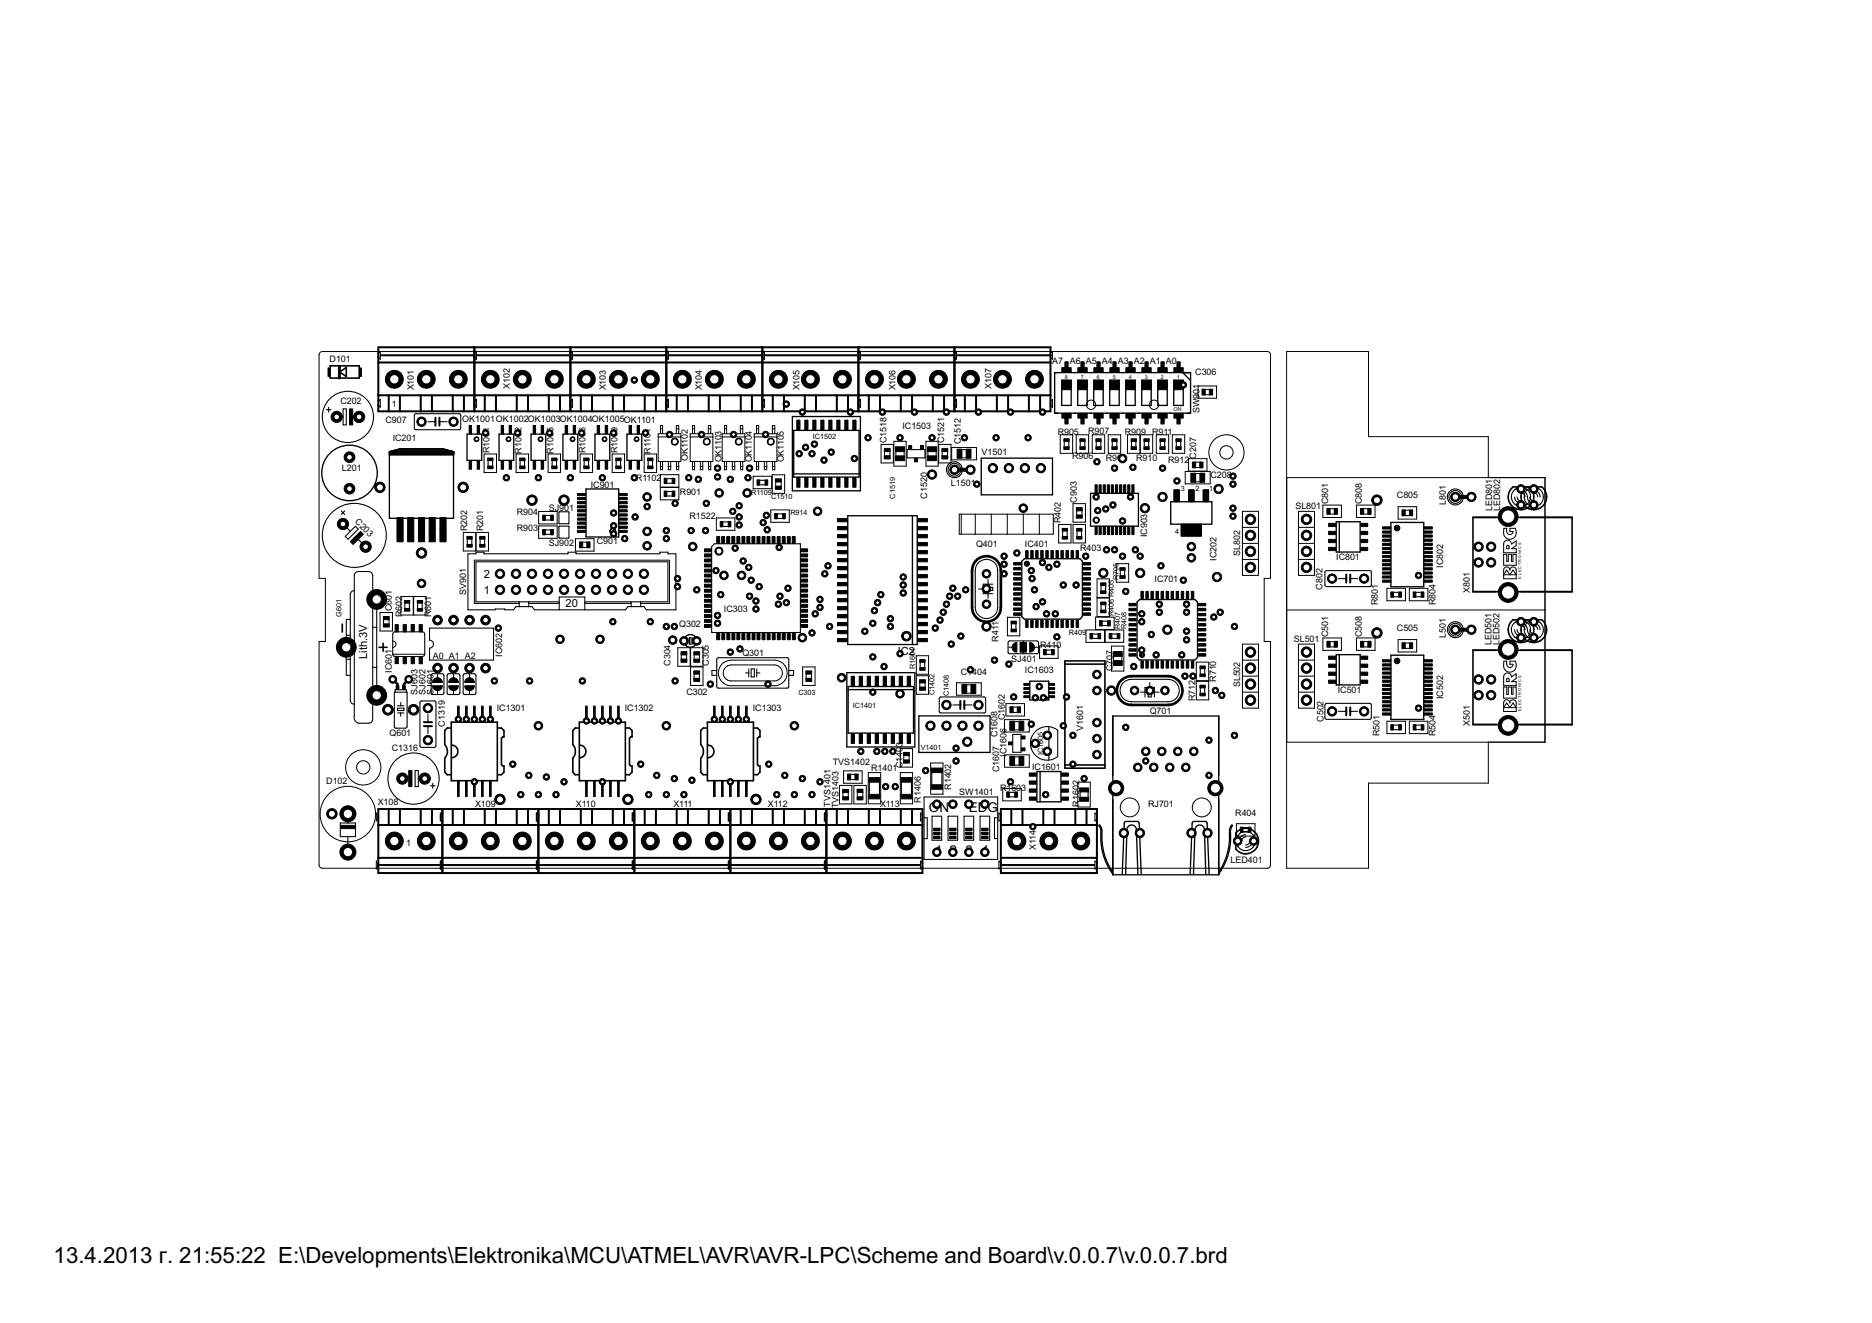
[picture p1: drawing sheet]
<svg xmlns="http://www.w3.org/2000/svg" width="297mm" height="210mm" viewBox="0 0 297 210" stroke-linecap="round" stroke-linejoin="round" font-family="sans-serif">
<defs><g id="words">
<text font-size="4" x="8.5" y="200.4">13.4.2013 г. 21:55:22 E:\Developments\Elektronika\MCU\ATMEL\AVR\AVR-LPC\Scheme and Board\v.0.0.7\v.0.0.7.brd</text>
<g font-size="2.4">
<text x="147.4" y="128.9">ON</text>
<text x="153.7" y="128.9">EDG</text>
<text x="148.4" y="135.6">1</text>
<text x="150.7" y="135.6">2</text>
<text x="153.2" y="135.6">3</text>
<text x="155.8" y="135.6">4</text>
</g>
<g font-size="2">
<text x="76.8" y="94.2">1</text>
<text x="76.8" y="91.7">2</text>
<text x="89.7" y="96.4">20</text>
<text x="58.2" y="104.6" transform="rotate(-90 58.2 104.6)">Lith.3V</text>
<text x="142.5" y="104">IC2</text>
</g>
<g font-size="1.6">
<text x="52.3" y="57.5">D101</text>
<text x="166.9" y="57.8">A7 A6 A5 A4 A3 A2 A1 A0</text>
<text x="189.7" y="59.5">C306</text>
<text x="54" y="64.1">C202</text>
<text x="62.2" y="64.6">1</text>
<text x="65.7" y="62" transform="rotate(-90 65.7 62)">X101</text>
<text x="80.9" y="61.7" transform="rotate(-90 80.9 61.7)">X102</text>
<text x="96.2" y="62" transform="rotate(-90 96.2 62)">X103</text>
<text x="111.4" y="62" transform="rotate(-90 111.4 62)">X104</text>
<text x="126.9" y="62" transform="rotate(-90 126.9 62)">X105</text>
<text x="142.1" y="62" transform="rotate(-90 142.1 62)">X106</text>
<text x="157.4" y="61.7" transform="rotate(-90 157.4 61.7)">X107</text>
<text x="190.3" y="65.6" transform="rotate(-90 190.3 65.6)">SW901</text>
<text x="61.2" y="67">C907</text>
<text x="62.3" y="70">IC201</text>
<text x="73.4" y="67">OK1001OK1002OK1003OK1004OK1005OK1101</text>
<text x="77.7" y="71.9" transform="rotate(-90 77.7 71.9)">R1001</text>
<text x="82.8" y="72" transform="rotate(-90 82.8 72)">R1002</text>
<text x="87.8" y="72" transform="rotate(-90 87.8 72)">R1005</text>
<text x="92.9" y="71.9" transform="rotate(-90 92.9 71.9)">R1006</text>
<text x="98" y="71.9" transform="rotate(-90 98 71.9)">R1009</text>
<text x="103.2" y="72" transform="rotate(-90 103.2 72)">R1101</text>
<text x="140.7" y="70.3" transform="rotate(-90 140.7 70.3)">C1518</text>
<text x="143.2" y="68">IC1503</text>
<text x="149.8" y="70.3" transform="rotate(-90 149.8 70.3)">C1521</text>
<text x="152.5" y="70.5" transform="rotate(-90 152.5 70.5)">C1512</text>
<text x="167.8" y="69.1">R90</text>
<text x="170.4" y="69.1">5</text>
<text x="172.7" y="68.8">R907</text>
<text x="178.5" y="69.1">R90</text>
<text x="181.1" y="69.1">9 R</text>
<text x="183.8" y="69.1">911</text>
<text x="54.3" y="74.7">L201</text>
<text x="93.7" y="77.4">IC901</text>
<text x="100.9" y="76.3">R1102</text>
<text x="109.2" y="73.1" transform="rotate(-90 109.2 73.1)">OK1102</text>
<text x="114.5" y="73.4" transform="rotate(-90 114.5 73.4)">OK1103</text>
<text x="119.3" y="73.4" transform="rotate(-90 119.3 73.4)">OK1104</text>
<text x="124.4" y="73.4" transform="rotate(-90 124.4 73.4)">OK1105</text>
<text x="150.9" y="77.1">L1501</text>
<text x="155.8" y="72.2">V1501</text>
<text x="170.1" y="72.9">R906</text>
<text x="175.4" y="73.1">R908</text>
<text x="180.3" y="73.1">R910</text>
<text x="185.3" y="73.4">R912</text>
<text x="189.8" y="72.7" transform="rotate(-90 189.8 72.7)">C207</text>
<text x="192.1" y="75.8">C208</text>
<text x="56.3" y="82.8" transform="rotate(45 56.3 82.8)">C203</text>
<text x="82" y="81.8">R904</text>
<text x="87.1" y="81">SJ901</text>
<text x="107.9" y="78.5">R901</text>
<text x="109.4" y="82.3">R1522</text>
<text x="147.1" y="79.1" transform="rotate(-90 147.1 79.1)">C1520</text>
<text x="168.3" y="83" transform="rotate(-90 168.3 83)">R402</text>
<text x="170.9" y="79.7" transform="rotate(-90 170.9 79.7)">C903</text>
<text x="205.5" y="80.7">SL801</text>
<text x="210.7" y="80" transform="rotate(-90 210.7 80)">C801</text>
<text x="216.1" y="80" transform="rotate(-90 216.1 80)">C808</text>
<text x="221.7" y="79">C805</text>
<text x="229.4" y="80.2" transform="rotate(-90 229.4 80.2)">L801</text>
<text x="236.8" y="81.1" transform="rotate(-90 236.8 81.1)">LED801</text>
<text x="238" y="81.1" transform="rotate(-90 238 81.1)">LED802</text>
<text x="74.1" y="84.3" transform="rotate(-90 74.1 84.3)">R202</text>
<text x="76.7" y="84.3" transform="rotate(-90 76.7 84.3)">R201</text>
<text x="82" y="84.3">R903</text>
<text x="87.1" y="86.6">SJ902</text>
<text x="94.7" y="86.3">C901</text>
<text x="154.9" y="86.8">Q401</text>
<text x="162.6" y="86.7">IC401</text>
<text x="171.4" y="87.3">R403</text>
<text x="182" y="85.2" transform="rotate(-90 182 85.2)">IC903</text>
<text x="193" y="89" transform="rotate(-90 193 89)">IC202</text>
<text x="196.8" y="88.2" transform="rotate(-90 196.8 88.2)">SL802</text>
<text x="212" y="88.9">IC801</text>
<text x="74" y="94.3" transform="rotate(-90 74 94.3)">SV901</text>
<text x="183.2" y="92.3">IC701</text>
<text x="209.9" y="93.6" transform="rotate(-90 209.9 93.6)">C802</text>
<text x="218.6" y="96" transform="rotate(-90 218.6 96)">R801</text>
<text x="227.8" y="96" transform="rotate(-90 227.8 96)">R804</text>
<text x="229" y="90.1" transform="rotate(-90 229 90.1)">IC802</text>
<text x="233.2" y="94.1" transform="rotate(-90 233.2 94.1)">X801</text>
<text x="62.2" y="97" transform="rotate(-90 62.2 97)">C601</text>
<text x="63.8" y="97.9" transform="rotate(-90 63.8 97.9)">R602</text>
<text x="68.4" y="97.9" transform="rotate(-90 68.4 97.9)">R601</text>
<text x="107.8" y="99.5">Q302</text>
<text x="114.9" y="97.1">IC303</text>
<text x="158.4" y="101.8" transform="rotate(-90 158.4 101.8)">R411</text>
<text x="205.3" y="101.8">SL501</text>
<text x="210.7" y="101.1" transform="rotate(-90 210.7 101.1)">C501</text>
<text x="216.1" y="101.1" transform="rotate(-90 216.1 101.1)">C508</text>
<text x="221.7" y="100">C505</text>
<text x="229.4" y="101.2" transform="rotate(-90 229.4 101.2)">L501</text>
<text x="62.2" y="106.8" transform="rotate(-90 62.2 106.8)">IC601</text>
<text x="68.7" y="104.5">A0 A1 A2</text>
<text x="79.7" y="104.2" transform="rotate(-90 79.7 104.2)">IC602</text>
<text x="106.4" y="105.6" transform="rotate(-90 106.4 105.6)">C304</text>
<text x="112.5" y="105.6" transform="rotate(-90 112.5 105.6)">C305</text>
<text x="117.8" y="104.1">Q301</text>
<text x="152.5" y="107">C1404</text>
<text x="160.5" y="105">SJ401</text>
<text x="162.6" y="106.8">IC1603</text>
<text x="165" y="102.8">R410</text>
<text x="176.6" y="106.5" transform="rotate(-90 176.6 106.5)">C707</text>
<text x="236.6" y="102.3" transform="rotate(-90 236.6 102.3)">LED501</text>
<text x="237.9" y="102.3" transform="rotate(-90 237.9 102.3)">LED502</text>
<text x="66.2" y="110.2" transform="rotate(-90 66.2 110.2)">SJ603</text>
<text x="67.5" y="110.2" transform="rotate(-90 67.5 110.2)">SJ602</text>
<text x="68.8" y="110.2" transform="rotate(-90 68.8 110.2)">SJ601</text>
<text x="78.8" y="112.9">IC1301</text>
<text x="99.1" y="112.9">IC1302</text>
<text x="108.9" y="110.2">C302</text>
<text x="119.4" y="112.9">IC1303</text>
<text x="182.4" y="113.2">Q701</text>
<text x="189.7" y="111.2" transform="rotate(-90 189.7 111.2)">R712</text>
<text x="193" y="108.2" transform="rotate(-90 193 108.2)">R710</text>
<text x="196.8" y="109.1" transform="rotate(-90 196.8 109.1)">SL502</text>
<text x="212.3" y="109.9">IC501</text>
<text x="229" y="110.9" transform="rotate(-90 229 110.9)">IC502</text>
<text x="61.8" y="116.8">Q601</text>
<text x="62.2" y="119.2">C1316</text>
<text x="70.6" y="115.3" transform="rotate(-90 70.6 115.3)">C1319</text>
<text x="158.3" y="116.9" transform="rotate(-90 158.3 116.9)">C1608</text>
<text x="159.4" y="114.3" transform="rotate(-90 159.4 114.3)">C1602</text>
<text x="159.7" y="119.7" transform="rotate(-90 159.7 119.7)">C1606</text>
<text x="171.9" y="115.9" transform="rotate(-90 171.9 115.9)">V1601</text>
<text x="210" y="114.5" transform="rotate(-90 210 114.5)">C502</text>
<text x="218.9" y="116.8" transform="rotate(-90 218.9 116.8)">R501</text>
<text x="227.8" y="116.8" transform="rotate(-90 227.8 116.8)">R504</text>
<text x="233.2" y="115.2" transform="rotate(-90 233.2 115.2)">X501</text>
<text x="51.8" y="124.3">D102</text>
<text x="132.1" y="121.4">TVS1402</text>
<text x="138.2" y="122.3">R1401</text>
<text x="143.2" y="121.9" transform="rotate(-90 143.2 121.9)">C1403</text>
<text x="150.9" y="125.3" transform="rotate(-90 150.9 125.3)">R1402</text>
<text x="158.6" y="122.5" transform="rotate(-90 158.6 122.5)">C1607</text>
<text x="158.7" y="125.4">R1603</text>
<text x="159.7" y="120.1" transform="rotate(-90 159.7 120.1)">I</text>
<text x="163.8" y="122.1">IC1601</text>
<text x="60" y="127.8">X108</text>
<text x="75.4" y="128">X109</text>
<text x="91.4" y="128">X110</text>
<text x="106.9" y="128">X111</text>
<text x="121.9" y="128">X112</text>
<text x="131.8" y="128" transform="rotate(-90 131.8 128)">TVS1401</text>
<text x="133" y="128.2" transform="rotate(-90 133 128.2)">TVS1403</text>
<text x="139.6" y="128">X113</text>
<text x="146.1" y="127.3" transform="rotate(-90 146.1 127.3)">R1406</text>
<text x="152.2" y="126.1">SW1401</text>
<text x="171.3" y="128" transform="rotate(-90 171.3 128)">R1602</text>
<text x="182.2" y="128.1">RJ701</text>
<text x="196" y="129.5">R404</text>
<text x="64.5" y="134.2">1</text>
<text x="164.3" y="134.8" transform="rotate(-90 164.3 134.8)">X114</text>
<text x="195.3" y="136.9">LED401</text>
</g>
<g font-size="1.3">
<text x="129" y="69.7">IC1502</text>
<text x="187.4" y="77.9">3</text>
<text x="189.7" y="77.9">2</text>
<text x="191.8" y="77.9">1</text>
<text x="119.2" y="78.6">R1109</text>
<text x="122.4" y="79.2">C1510</text>
<text x="125.4" y="81.8">R914</text>
<text x="142.1" y="79.1" transform="rotate(-90 142.1 79.1)">C1519</text>
<text x="186.5" y="84.7">4</text>
<text x="177.5" y="92" transform="rotate(-90 177.5 92)">R705</text>
<text x="54.2" y="97.9" transform="rotate(-90 54.2 97.9)">G601</text>
<text x="169.6" y="100.8">R409</text>
<text x="176.7" y="97.8" transform="rotate(-90 176.7 97.8)">R406 R405</text>
<text x="177.7" y="99.8" transform="rotate(-90 177.7 99.8)">R407</text>
<text x="178.7" y="99.8" transform="rotate(-90 178.7 99.8)">R408</text>
<text x="145.2" y="106.1" transform="rotate(-90 145.2 106.1)">R1604</text>
<text x="126.7" y="110.2">C303</text>
<text x="135.3" y="112.4">IC1401</text>
<text x="148.3" y="110.3" transform="rotate(-90 148.3 110.3)">C1402</text>
<text x="150.6" y="110.5" transform="rotate(-90 150.6 110.5)">C1408</text>
<text x="146.1" y="119">V1401</text>
<text x="165.5" y="119.9" transform="rotate(-90 165.5 119.9)">IC1605</text>
</g>
<g font-size="1">
<text x="169" y="60.1">8</text>
<text x="171.5" y="60.1">7</text>
<text x="174" y="60.1">6</text>
<text x="176.6" y="60.1">5</text>
<text x="179.1" y="60.1">4</text>
<text x="181.7" y="60.1">3</text>
<text x="184.2" y="60.1">2</text>
<text x="186.2" y="65.2">ON</text>
<text x="186.7" y="60.1">1</text>
</g>
<g font-size=".7">
<text x="241.4" y="91.8" transform="rotate(-90 241.4 91.8)">E L E C T R O N I C S</text>
<text x="241.4" y="112.9" transform="rotate(-90 241.4 112.9)">E L E C T R O N I C S</text>
</g>
</g></defs>
<g fill="#000" stroke="#000" stroke-width=".16">
<path d="M60 56l.3-.3zM60.3 55.7v1.3zM60 56.7l.3 .3zM75.3 56v.4zM75.3 56l.3-.3zM75.3 56.4v.3zM75.6 55.7v1.3zM75.3 56.7l.3 .3zM90.5 56v.4zM90.5 56l.3-.3zM90.5 56.4v.3zM90.8 55.7v1.3z"/>
<path d="M90.5 56.7l.3 .3zM105.7 56v.4zM105.7 56l.3-.3zM105.7 56.4v.3zM106 55.7v1.3zM105.7 56.7l.3 .3zM121 56v.4zM121 56l.3-.3zM121 56.4v.3zM121.3 55.7v1.3zM121 56.7l.3 .3zM136.2 56v.4z"/>
<path d="M136.2 56l.3-.3zM136.2 56.4v.3zM136.5 55.7v1.3zM136.2 56.7l.3 .3zM151.4 56v.4zM151.4 56l.4-.3zM151.4 56.4v.3zM151.8 55.7v1.3zM151.4 56.7l.4 .3zM166.7 56v.4zM166.7 56l.3-.3zM166.7 56.4v.3z"/>
<path d="M167 55.7v1.3zM166.7 56.7l.3 .3zM60 64.3l.3 .3zM60.3 63.4v1.2zM60.3 63.4l-.3 .3zM75.3 64.3l.3 .3zM75.3 63.7v.3zM75.6 63.4v1.2zM75.6 63.4l-.3 .3zM76.8 72v3zM76.8 72h2zM78.8 72v3z"/>
<path d="M76.8 75h2zM81.9 72v3zM81.9 72h2zM83.9 72v3zM81.9 75h2zM87 72v3zM87 72h1.9zM88.9 72v3zM87 75h1.9zM90.5 64.3l.3 .3zM90.5 63.7v.3zM90.8 63.4v1.2z"/>
<path d="M90.8 63.4l-.3 .3zM92.1 72v3zM92.1 72h1.9zM94 72v3zM92.1 75h1.9zM97.1 72v3zM97.1 72h2zM99.1 72v3zM97.1 75h2zM102.2 72v3zM102.2 72h2zM104.2 72v3z"/>
<path d="M102.2 75h2zM104.4 69.3v3.9zM104.4 68.8v.5zM104.4 68.8h3.6zM104.8 75.3h2.9zM104.8 75.3v2zM104.8 77.3v2zM104.8 77.3h2.9zM104.8 67.5v.5zM104.8 68v.8zM104.8 74v.5zM104.8 73.2v.8z"/>
<path d="M105.1 67.5v.5zM105.1 68v.8zM104.8 67.5h.3zM104.8 68h.3zM105.1 73.2v.8zM105.1 74v.5zM104.8 74.5h.3zM104.8 74h.3zM105.7 64.3l.3 .3zM105.7 63.7v.3zM106 63.4v1.2zM106 63.4l-.3 .3z"/>
<path d="M106 74v.5zM106 73.2v.8zM106.4 73.2v.8zM106.4 74v.5zM106 74.5h.4zM106 74h.4zM107.3 67.5v.5zM107.3 68v.8zM107.3 74v.5zM107.3 73.2v.8zM107.3 74h.1zM107.7 68v.8z"/>
<path d="M107.7 67.5v.5zM107.3 67.5h.4zM107.3 68h.4zM107.7 73.2v.8zM107.7 74v.5zM107.3 74.5h.4zM107.4 74h.3zM107.7 75.3v2zM104.8 79.3h2.9zM107.7 77.3v2zM108 68.8v.5zM108 69.3v3.9z"/>
<path d="M104.4 73.2h3.6zM104.4 69.3h3.6zM109.5 69.3v3.9zM109.5 68.8v.5zM109.5 68.8h3.6zM109.9 67.5v.5zM109.9 68v.8zM109.9 74v.5zM109.9 73.2v.8zM110.2 67.5v.5zM110.2 68v.8zM109.9 67.5h.3z"/>
<path d="M109.9 68h.3zM110.2 73.2v.8zM110.2 74v.5zM109.9 74.5h.3zM109.9 74h.3zM111.1 74v.5zM111.1 73.2v.8zM111.5 73.2v.8zM111.5 74v.5zM111.1 74.5h.4zM111.1 74h.4zM112.4 67.5v.5z"/>
<path d="M112.4 68v.8zM112.4 74v.5zM112.4 73.2v.8zM112.4 74h.1zM112.8 68v.8zM112.8 67.5v.5zM112.4 67.5h.4zM112.4 68h.4zM112.8 73.2v.8zM112.8 74v.5zM112.4 74.5h.4zM112.5 74h.3z"/>
<path d="M113.1 68.8v.5zM113.1 69.3v3.9zM109.5 73.2h3.6zM109.5 69.3h3.6zM114.6 69.3v3.9zM114.6 68.8v.5zM114.6 68.8h3.6zM115 67.5v.5zM115 68v.8zM115 74v.5zM115 73.2v.8zM115.3 67.5v.5z"/>
<path d="M115.3 68v.8zM115 67.5h.3zM115 68h.3zM115.3 73.2v.8zM115.3 74v.5zM115 74.5h.3zM115 74h.3zM116.2 74v.5zM116.2 73.2v.8zM116.6 73.2v.8zM116.6 74v.5zM116.2 74.5h.4z"/>
<path d="M116.2 74h.4zM117.5 67.5v.5zM117.5 68v.8zM117.5 74v.5zM117.5 73.2v.8zM117.5 74h.1zM117.9 68v.8zM117.9 67.5v.5zM117.5 67.5h.4zM117.5 68h.4zM117.9 73.2v.8zM117.9 74v.5z"/>
<path d="M117.5 74.5h.4zM117.6 74h.3zM118.2 68.8v.5zM118.2 69.3v3.9zM114.6 73.2h3.6zM114.6 69.3h3.6zM119.5 75.6h2.9zM119.5 75.6v1.9zM119.7 69.3v3.9zM119.7 68.8v.5zM119.7 68.8h3.6zM120 67.5v.5z"/>
<path d="M120 68v.8zM120 74v.5zM120 73.2v.8zM120.4 67.5v.5zM120.4 68v.8zM120.1 67.5h.3zM120 68h.4zM120.4 73.2v.8zM120.4 74v.5zM120 74.5h.4zM120 74h.4zM121 64.3l.3 .3z"/>
<path d="M121 63.7v.3zM121.3 63.4v1.2zM121.3 63.4l-.3 .3zM121.3 74v.5zM121.3 73.2v.8zM121.7 73.2v.8zM121.7 74v.5zM121.3 74.5h.4zM121.3 74h.4zM122.4 75.6v1.9zM119.5 77.5h2.9zM122.5 75.3v3z"/>
<path d="M122.5 75.3h2zM122.6 67.5v.5zM122.6 68v.8zM122.6 74v.5zM122.6 73.2v.8zM122.6 74h.1zM122.9 68v.8zM122.9 67.5v.5zM122.6 67.5h.3zM122.6 68h.3zM122.9 73.2v.8zM122.9 74v.5z"/>
<path d="M122.6 74.5h.3zM122.7 74h.2zM123.1 76.5v.7zM123.3 68.8v.5zM123.3 69.3v3.9zM119.7 73.2h3.6zM119.7 69.3h3.6zM124 76.5v.7zM124.5 75.3v3zM122.5 78.3h2zM136.2 64.3l.3 .3zM136.2 63.7v.3z"/>
<path d="M136.5 63.4v1.2zM136.5 63.4l-.3 .3zM139.8 70.5v2.9zM139.8 70.5h2zM140.4 71.6v.7zM141.2 71.6v.7zM141.8 70.5v2.9zM139.8 73.4h2zM141.8 70v4zM141.8 70h2zM142.2 71.6v.8zM143.5 71.6v.8z"/>
<path d="M143.8 70v4zM141.8 74h2zM146.9 70v4zM146.9 70h2zM147.2 71.6v.8zM148.5 71.6v.8zM148.9 70v4zM146.9 74h2zM148.9 70.5v2.9zM148.9 70.5h2zM149.5 71.6v.7zM150.3 71.6v.7z"/>
<path d="M150.9 70.5v2.9zM148.9 73.4h2zM151 71h3.9zM151 71v2zM151.4 64.3l.4 .3zM151.4 63.7v.3zM151.8 63.4v1.2zM151.8 63.4l-.4 .3zM152.6 71.3h.8zM152.6 72.6h.8zM151 73h3.9zM154.9 71v2z"/>
<path d="M166.7 64.3l.3 .3zM166.7 63.7v.3zM167 63.4v1.2zM167 63.4l-.3 .3zM168.2 69v2.9zM168.2 69h2zM170.2 69v2.9zM168.2 71.9h2zM170.3 79.9h1.9zM170.8 69v2.9zM170.8 69h1.9zM172.2 79.9v2.9z"/>
<path d="M172.7 69v2.9zM170.8 71.9h1.9zM173.3 69v2.9zM173.3 69h2zM175.3 69v2.9zM173.3 71.9h2zM175.9 69v2.9zM175.9 69h1.9zM177.8 69v2.9zM175.9 71.9h1.9zM178.9 69v2.9zM178.9 69h2z"/>
<path d="M180.9 69v2.9zM178.9 71.9h2zM180.9 69h2zM182.9 69v2.9zM180.9 71.9h2zM183.5 69v2.9zM183.5 69h1.9zM185.4 69v2.9zM183.5 71.9h1.9zM186 69v2.9zM186 69h2zM188 69v2.9z"/>
<path d="M186 71.9h2zM188.1 74.8h3.9zM188.1 74.8v2zM188.6 72.8h2.9zM188.6 72.8v1.9zM189.7 75.1h.7zM189.7 76.5h.7zM189.7 73.3h.7zM189.7 74.2h.7zM190.1 61.2h2.9zM190.1 61.2v2zM191.2 61.8h.7z"/>
<path d="M191.2 62.6h.7zM191.5 72.8v1.9zM188.6 74.7h2.9zM188.1 76.8h3.9zM192 74.8v2zM193 61.2v2zM190.1 63.2h2.9zM60.3 97.2h2zM60.9 98.3v.7zM61.7 98.3v.7zM62.3 97.2v2.9zM63.6 94.6v3z"/>
<path d="M63.6 94.6h2zM65.6 94.6v3zM63.6 97.6h2zM65.6 94.6h2zM67.6 94.6v3zM65.6 97.6h2zM73.5 84.5v2.9zM73.5 84.5h2zM75.3 88.9v6.8zM75.3 95.7h7.1zM75.5 84.5v2.9zM73.5 87.4h2z"/>
<path d="M75.5 84.5h2zM77.5 84.5v2.9zM75.5 87.4h2zM83.9 95.7h4.8zM85.5 83.4v2zM85.5 83.4h2.9zM85.5 81.2v1.9zM85.5 81.2h2.9zM85.5 85.4h2.9zM88.4 83.4v2zM85.5 83.1h2.9zM88.4 81.2v1.9z"/>
<path d="M91.3 85.5h3zM91.3 85.5v1.9zM92.4 86h.7zM92.4 86.9h.7zM94.3 85.5v1.9zM91.3 87.4h3zM92.8 95.7h7.3zM101.7 95.7h4.5zM106.2 88.9v6.8zM75.3 88.9h30.9zM113.7 82.2v1.9zM113.7 82.2h2.9z"/>
<path d="M113.7 84.1h2.9zM116.6 82.2v1.9zM122.3 80.9h2.9zM122.3 80.9v2zM125.2 80.9v2zM122.3 82.9h2.9zM152.2 81.6v3.2zM152.2 81.6h.3zM152.5 81.6v3.2zM152.5 81.6h2.2zM152.2 84.8h.3zM154.7 81.6h2.6z"/>
<path d="M152.5 84.8h2.2zM154.7 81.6v3.2zM157.3 81.6h2.5zM154.7 84.8h2.6zM157.3 81.6v3.2zM159.8 81.6h2.6zM157.3 84.8h2.5zM159.8 81.6v3.2zM159.9 97.9h1.9zM161.8 97.9v3zM162.4 81.6h2.5zM159.8 84.8h2.6z"/>
<path d="M162.4 81.6v3.2zM164.9 81.6h2.2zM162.4 84.8h2.5zM164.9 81.6v3.2zM167.1 81.6v3.2zM164.9 84.8h2.2zM168 83.2v2.9zM168 83.2h1.9zM169.9 83.2v2.9zM168 86.1h1.9zM170.3 83.2v2.9zM170.3 83.2h1.9z"/>
<path d="M170.3 79.9v2.9zM170.8 81v.7zM171.7 81v.7zM172.2 83.2v2.9zM170.3 86.1h1.9zM170.3 82.8h1.9zM172.3 99.9h3zM173.8 97.9v2zM173.8 97.9h3zM174.1 94.9v2.9zM174.1 94.9h1.9zM174.1 91.8v3z"/>
<path d="M174.1 91.8h1.9zM175.3 99.9v2zM175.4 99.9h2.9zM176 94.9v2.9zM174.1 97.8h1.9zM176 91.8v3zM174.1 94.8h1.9zM173.8 99.9h3zM176.8 97.9v2zM177.1 89.4v3zM177.1 89.4h2zM178.3 99.9v2z"/>
<path d="M179.1 89.4v3zM177.1 92.4h2zM197.1 81.1h2.6zM197.1 88.8v2.5zM197.1 86.2v2.6zM197.1 83.7v2.5zM197.1 81.1v2.6zM199.7 81.1v2.6zM199.7 83.7v2.5zM199.7 86.2v2.6zM199.7 88.8v2.5zM197.1 91.3h2.6z"/>
<path d="M197.1 83.7h2.6zM197.1 86.2h2.6zM197.1 88.8h2.6zM206 81.1h2.6zM206 88.8v2.5zM206 86.2v2.6zM206 83.7v2.5zM206 81.1v2.6zM208.6 81.1v2.6zM208.6 83.7v2.5zM208.6 86.2v2.6zM208.6 88.8v2.5z"/>
<path d="M206 91.3h2.6zM206 83.7h2.6zM206 86.2h2.6zM206 88.8h2.6zM209.9 80.1v2zM209.9 80.1h3zM211 81.6h.7zM211 80.7h.7zM209.9 82.1h3zM212.9 80.1v2zM215.2 80.1v2zM215.2 80.1h3z"/>
<path d="M216.3 81.6h.8zM216.3 80.7h.8zM215.2 82.1h3zM218.2 80.1v2zM220.1 93.3h2.9zM220.1 93.3v2zM221.8 80.4h3zM221.8 80.4v2zM222.9 80.9h.8zM222.9 81.8h.8zM223 93.3v2zM220.1 95.3h2.9z"/>
<path d="M223.6 93.3h3zM223.6 93.3v2zM224.8 80.4v2zM221.8 82.4h3zM226.6 93.3v2zM223.6 95.3h3zM238.6 91.8h2zM238.6 91.2v.6zM239.1 90.4l-.5 .8zM238.6 90.4v.8zM238.6 89.7h2zM238.6 87.9v1.8z"/>
<path d="M238.6 87.7h2zM238.6 86.3v1.4zM239.1 90.4l.5 .8zM239.1 87.9v1.2zM238.6 87.9h.5zM239.1 87.1h.4zM239.1 86.7v.4zM238.6 83.8h.5zM239.3 87.9v1.2zM239.1 89.1h.2zM239.5 86.7v.4zM238.6 91.2h1z"/>
<path d="M240.1 90.4l-.5 .8zM239.6 83.8v.5zM239.6 84.3h.5zM239.6 83.8h.9zM239.8 87.9v1.2zM239.3 87.9h.5zM239.8 87.1l.8-.5zM240.1 90.4l.5 .8zM240.1 87.9v1.2zM239.8 89.1h.3zM240.6 91.2v.6zM239.6 91.2h1z"/>
<path d="M240.6 90.4v.8zM240.6 87.9v1.8zM240.1 87.9h.5zM240.6 87.1v.6zM239.8 87.1h.8zM240.6 85.8v.8zM239.8 86.3l.8-.5zM60.3 97.2v2.9zM60.3 100.1h2zM62.3 103.8h5.1zM107.5 102.8v2.9zM107.5 102.8h2z"/>
<path d="M108.1 103.9v.7zM108.9 103.9v.7zM109.5 102.8v2.9zM107.5 105.7h2zM109.6 105.8v3zM109.6 105.8h1.9zM109.6 102.8v2.9zM109.6 102.8h1.9zM110.1 106.9v.7zM110.1 103.9v.7zM111 106.9v.7zM111 103.9v.7z"/>
<path d="M111.5 105.8v3zM109.6 108.8h1.9zM111.5 102.8v2.9zM109.6 105.7h1.9zM116 105.5h6.9zM116 104.7h6.9zM118.3 106.8h.5zM120.1 106.8h.5zM116 108h6.9zM116 108.8h6.9zM127.4 105.8v3zM127.4 105.8h1.9z"/>
<path d="M127.9 106.9v.7zM128.8 106.9v.7zM129.3 105.8v3zM127.4 108.8h1.9zM142.9 118.8h1.9zM143.4 119.9v.7zM144.3 119.9v.7zM144.8 118.8v2.9zM145.4 107.2v3zM145.4 107.2h1.9zM145.4 104v3zM145.4 104h1.9z"/>
<path d="M145.9 108.3v.7zM146.8 108.3v.7zM147.3 107.2v3zM145.4 110.2h1.9zM147.3 104v3zM145.4 107h1.9zM151.8 108.3h3.9zM151.8 108.3v2zM153.4 108.6h.7zM153.4 110h.7zM151.8 110.3h3.9zM155.7 108.3v2z"/>
<path d="M159.4 114.2h3.9zM159.4 114.2v1.9zM159.4 119.8h3.9zM159.6 111.6h3zM159.6 111.6v2zM159.9 97.9v3zM160.7 112.2h.8zM160.7 113h.8zM161 114.5h.7zM161 115.8h.7zM159.9 100.9h1.9zM162.6 111.6v2z"/>
<path d="M159.6 113.6h3zM159.4 116.1h3.9zM163.3 114.2v1.9zM163.3 119.8v1.9zM165 102.5h2.9zM165 102.5v2zM167.9 102.5v2zM165 104.5h2.9zM172.3 99.9v2zM172.3 101.9h3zM175.4 99.9v2zM176.4 102.5v4z"/>
<path d="M176.4 102.5h1.9zM176.7 104.1v.8zM178 104.1v.7zM175.4 101.9h2.9zM178.3 102.5v4zM176.4 106.5h1.9zM189.8 105.1v2.9zM189.8 105.1h2zM189.8 108.1v2.9zM189.8 108.1h2zM191.8 105.1v2.9zM189.8 108h2z"/>
<path d="M191.8 108.1v2.9zM189.8 111h2zM197.1 102.2h2.6zM197.1 109.8v2.6zM197.1 107.3v2.5zM197.1 104.7v2.6zM197.1 102.2v2.5zM199.7 102.2v2.5zM199.7 104.7v2.6zM199.7 107.3v2.5zM199.7 109.8v2.6zM197.1 112.4h2.6z"/>
<path d="M197.1 104.7h2.6zM197.1 107.3h2.6zM197.1 109.8h2.6zM206 102.2h2.6zM206 109.8v2.6zM206 107.3v2.5zM206 104.7v2.6zM206 102.2v2.5zM208.6 102.2v2.5zM208.6 104.7v2.6zM208.6 107.3v2.5zM208.6 109.8v2.6z"/>
<path d="M206 112.4h2.6zM206 104.7h2.6zM206 107.3h2.6zM206 109.8h2.6zM209.9 101.2v2zM209.9 101.2h3zM211 102.6h.7zM211 101.8h.7zM209.9 103.2h3zM212.9 101.2v2zM215.2 101.2v2zM215.2 101.2h3z"/>
<path d="M216.3 102.6h.8zM216.3 101.8h.8zM215.2 103.2h3zM218.2 101.2v2zM220.1 114.4h2.9zM220.1 114.4v2zM221.8 101.5h3zM221.8 101.5v1.9zM222.9 102h.8zM222.9 102.9h.8zM223 114.4v2zM220.1 116.4h2.9z"/>
<path d="M223.6 114.4h3zM223.6 114.4v2zM224.8 101.5v1.9zM221.8 103.4h3zM226.6 114.4v2zM223.6 116.4h3zM238.6 112.9h2zM238.6 112.3v.6zM239.1 111.5l-.5 .8zM238.6 111.5v.8zM238.6 110.8h2zM238.6 109v1.8z"/>
<path d="M238.6 108.8h2zM238.6 107.4v1.4zM239.1 111.5l.5 .8zM239.1 109v1.2zM238.6 109h.5zM239.1 108.1h.4zM239.1 107.8v.3zM238.6 104.9h.5zM239.3 109v1.2zM239.1 110.2h.2zM239.5 107.8v.3zM238.6 112.3h1z"/>
<path d="M240.1 111.5l-.5 .8zM239.6 104.9v.5zM239.6 105.4h.5zM239.6 104.9h.9zM239.8 109v1.2zM239.3 109h.5zM239.8 108.1l.8-.4zM240.1 111.5l.5 .8zM240.1 109v1.2zM239.8 110.2h.3zM240.6 112.3v.6zM239.6 112.3h1z"/>
<path d="M240.6 111.5v.8zM240.6 109v1.8zM240.1 109h.5zM240.6 108.1v.7zM239.8 108.1h.8zM240.6 106.9v.8zM239.8 107.4l.8-.5zM59.7 136.6v1.3zM59.7 136.6l.3 .6zM59.7 129v1.3zM60 129.6l-.3 .7zM60 137.2l-.3 .7z"/>
<path d="M59.7 129l.3 .6zM69.9 129.3v.6zM69.9 129.9l.3 .4zM69.9 136.6v1.3zM69.9 136.6l.3 .3zM69.9 129v1.3zM69.9 130.3l.3-.4zM70.2 129l-.3 .3zM70.2 137.6l-.3 .3zM70.2 137.2v.4zM70.2 136.9v.3zM69.9 129l.3 .3z"/>
<path d="M70.2 129.6v.3zM85.1 129v1.3zM85.1 130.3l.3-.4zM85.1 136.6v1.3zM85.1 136.6l.3 .3zM85.1 129l.3 .3zM85.4 137.6l-.3 .3zM85.4 137.2v.4zM85.4 136.9v.3zM85.4 129.6v.3zM100.3 129v1.3zM100.3 130.3l.3-.4z"/>
<path d="M100.3 136.6v1.3zM100.3 136.6l.3 .3zM100.3 129l.3 .3zM100.6 137.6l-.3 .3zM100.6 137.2v.4zM100.6 136.9v.3zM100.6 129.6v.3zM115.6 129v1.3zM115.6 130.3l.3-.4zM115.6 136.6v1.3zM115.6 136.6l.3 .3zM115.6 129l.3 .3z"/>
<path d="M115.9 137.6l-.3 .3zM115.9 137.2v.4zM115.9 136.9v.3zM115.9 129.6v.3zM130.8 136.6v1.3zM130.8 136.6l.3 .3zM130.8 129v1.3zM130.8 130.3l.3-.4zM131.1 137.2v.4zM131.1 137.6l-.3 .3zM131.1 136.9v.3zM130.8 129l.3 .3z"/>
<path d="M131.1 129.6v.3zM133.2 124.6v3zM133.2 124.6h2zM133.8 125.7v.7zM133.9 122.3h2.9zM133.9 122.3v2zM134.6 125.7v.7zM135 122.9h.7zM135 123.7h.7zM135.2 124.6v3zM133.2 127.6h2zM135.5 124.6v3z"/>
<path d="M135.5 124.6h2zM136 125.7v.7zM136.8 122.3v2zM133.9 124.3h2.9zM136.9 125.7v.7zM137.5 124.6v3zM135.5 127.6h2zM137.8 122.6v4.9zM137.8 122.6h1.9zM139.7 122.6v4.9zM137.8 127.5h1.9zM142.9 122.6v4.9z"/>
<path d="M142.9 122.6h1.9zM142.9 118.8v2.9zM144.8 122.6v4.9zM142.9 127.5h1.9zM142.9 121.7h1.9zM146 129v1.3zM146 130.3l.4-.4zM146 136.6v1.3zM146 136.6l.4 .3zM146 129l.4 .3zM146.4 137.6l-.4 .3zM147.7 121.1v4.9z"/>
<path d="M147.7 121.1h1.9zM149.6 121.1v4.9zM147.7 126h1.9zM158.5 136.6v1.3zM158.5 136.6l.3 .3zM158.5 129v1.3zM158.5 130.3l.3-.4zM158.8 137.2v.4zM158.8 137.6l-.3 .3zM158.8 136.9v.3zM158.5 129l.3 .3zM158.8 129.6v.3z"/>
<path d="M159.1 125.1h3zM159.1 125.1v2zM159.4 119.8v1.9zM161 120.1h.7zM161 121.4h.7zM162.1 125.1v2zM159.1 127.1h3zM159.4 121.7h3.9zM171 124.1v3.9zM171 124.1h2zM173 124.1v3.9zM171 128h2z"/>
<path d="M173.7 129v1.3zM173.7 130.3l.4-.4zM173.7 136.6v1.3zM173.7 136.6l.4 .3zM173.7 129l.4 .3zM174.1 137.6l-.4 .3zM196.2 130.7h2.9zM196.2 130.7v2zM199.1 130.7v2zM196.2 132.7h2.9z"/>
<path d="M61.5 59.2a1.42 1.42 0 0 1 2.3 .2 1.42 1.42 0 0 1-.8 2.1 1.42 1.42 0 0 1-1.8-1.3h.2a1.11 1.11 0 0 1 1.6-1.1 1.11 1.11 0 0 1 .3 1.9 1.11 1.11 0 0 1-1.8-.5l-.1-.3h-.2v-.4z" fill-rule="evenodd"/>
<path d="M66.6 59.2a1.42 1.42 0 0 1 2.3 .2 1.42 1.42 0 0 1-.9 2.1 1.42 1.42 0 0 1-1.8-1.3h.3a1.11 1.11 0 0 1 1.6-1.1 1.11 1.11 0 0 1 .3 1.9 1.11 1.11 0 0 1-1.8-.5l-.1-.3h-.3l.1-.4z" fill-rule="evenodd"/>
<path d="M71.7 59.2a1.42 1.42 0 0 1 2.2 .2 1.42 1.42 0 0 1-.8 2.1 1.42 1.42 0 0 1-1.8-1.3h.3a1.11 1.11 0 0 1 1.6-1.1 1.11 1.11 0 0 1 .3 1.9 1.11 1.11 0 0 1-1.9-.5v-.3h-.3l.1-.4z" fill-rule="evenodd"/>
<path d="M75.4 69.4a.39 .39 0 0 1 .6 .1 .39 .39 0 0 1-.3 .6 .39 .39 0 0 1-.5-.4h.1a.29 .29 0 0 1 .4-.3 .29 .29 0 0 1 .1 .4 .29 .29 0 0 1-.4 0l-.2-.1z" fill-rule="evenodd"/>
<path d="M76.8 59.2a1.42 1.42 0 0 1 2.2 .2 1.42 1.42 0 0 1-.8 2.1 1.42 1.42 0 0 1-1.8-1.3h.3a1.11 1.11 0 0 1 1.5-1.1 1.11 1.11 0 0 1 .3 1.9 1.11 1.11 0 0 1-1.8-.5v-.3h-.3v-.4z" fill-rule="evenodd"/>
<path d="M80.5 69.4a.39 .39 0 0 1 .6 .1 .39 .39 0 0 1-.3 .6 .39 .39 0 0 1-.5-.4h.1a.29 .29 0 0 1 .4-.3 .29 .29 0 0 1 .1 .4 .29 .29 0 0 1-.4 0l-.2-.1z" fill-rule="evenodd"/>
<path d="M81.9 59.2a1.42 1.42 0 0 1 2.2 .3 1.42 1.42 0 0 1-.9 2.1 1.42 1.42 0 0 1-1.8-1.4h.4a1.11 1.11 0 0 1 1.5-1.1 1.11 1.11 0 0 1 .3 1.9 1.11 1.11 0 0 1-1.8-.5v-.3h-.4l.2-.7z" fill-rule="evenodd"/>
<path d="M85.6 69.4a.39 .39 0 0 1 .5 .1 .39 .39 0 0 1-.3 .6 .39 .39 0 0 1-.4-.4h.1a.28 .28 0 0 1 .3-.3 .28 .28 0 0 1 .2 .4 .28 .28 0 0 1-.5 0l-.1-.1z" fill-rule="evenodd"/>
<path d="M86.9 59.2a1.42 1.42 0 0 1 2.3 .3 1.42 1.42 0 0 1-.9 2.1 1.42 1.42 0 0 1-1.8-1.4h.3a1.12 1.12 0 0 1 1.7-1 1.12 1.12 0 0 1 .1 1.9 1.12 1.12 0 0 1-1.7-.6l-.1-.3h-.3l.2-.7z" fill-rule="evenodd"/>
<path d="M90.6 69.4a.39 .39 0 0 1 .6 .1 .39 .39 0 0 1-.3 .6 .39 .39 0 0 1-.4-.4h.1a.28 .28 0 0 1 .3-.3 .28 .28 0 0 1 .2 .4 .28 .28 0 0 1-.5 0l-.1-.1z" fill-rule="evenodd"/>
<path d="M92 59.2a1.42 1.42 0 0 1 2.3 .3 1.42 1.42 0 0 1-.9 2.1 1.42 1.42 0 0 1-1.8-1.4h.3a1.12 1.12 0 0 1 1.7-1 1.12 1.12 0 0 1 .1 1.9 1.12 1.12 0 0 1-1.8-.6v-.3h-.3l.1-.4z" fill-rule="evenodd"/>
<path d="M95.7 69.4a.39 .39 0 0 1 .6 .1 .39 .39 0 0 1-.3 .6 .39 .39 0 0 1-.5-.4h.2a.28 .28 0 0 1 .4-.3 .28 .28 0 0 1 0 .5 .28 .28 0 0 1-.4-.1l-.2-.1z" fill-rule="evenodd"/>
<path d="M97.1 59.2a1.42 1.42 0 0 1 2.2 .3 1.42 1.42 0 0 1-.8 2.1 1.42 1.42 0 0 1-1.8-1.4h.3a1.12 1.12 0 0 1 1.7-1 1.12 1.12 0 0 1 .1 1.9 1.12 1.12 0 0 1-1.8-.6v-.3h-.3v-.4z" fill-rule="evenodd"/>
<path d="M100.8 69.4a.39 .39 0 0 1 .6 .1 .39 .39 0 0 1-.3 .6 .39 .39 0 0 1-.5-.4h.1a.28 .28 0 0 1 .4-.3 .28 .28 0 0 1 .1 .5 .28 .28 0 0 1-.4-.1l-.2-.1z" fill-rule="evenodd"/>
<path d="M102.2 59.2a1.43 1.43 0 0 1 2.2 .2 1.43 1.43 0 0 1-.8 2.1 1.43 1.43 0 0 1-1.8-1.3h.3a1.12 1.12 0 0 1 1.6-1 1.12 1.12 0 0 1 .2 1.9 1.12 1.12 0 0 1-1.8-.6v-.3h-.3v-.4z" fill-rule="evenodd"/>
<path d="M106.7 69.7a.56 .56 0 0 1 .8 .1 .56 .56 0 0 1-.3 .8 .56 .56 0 0 1-.7-.5h.1a.46 .46 0 0 1 .7-.4 .46 .46 0 0 1 .1 .8 .46 .46 0 0 1-.8-.2v-.2h-.1z" fill-rule="evenodd"/>
<path d="M107.2 59.2a1.43 1.43 0 0 1 2.3 .2 1.43 1.43 0 0 1-.8 2.1 1.43 1.43 0 0 1-1.9-1.3h.4a1.12 1.12 0 0 1 1.6-1 1.12 1.12 0 0 1 .2 1.9 1.12 1.12 0 0 1-1.8-.6v-.3h-.4l.1-.4z" fill-rule="evenodd"/>
<path d="M111.7 69.7a.56 .56 0 0 1 .9 .1 .56 .56 0 0 1-.3 .8 .56 .56 0 0 1-.7-.5h.1a.46 .46 0 0 1 .6-.5 .46 .46 0 0 1 .2 .8 .46 .46 0 0 1-.8-.1l-.1-.2z" fill-rule="evenodd"/>
<path d="M112.3 59.2a1.43 1.43 0 0 1 2.3 .2 1.43 1.43 0 0 1-.9 2.1 1.43 1.43 0 0 1-1.8-1.3h.3a1.12 1.12 0 0 1 1.7-1 1.12 1.12 0 0 1 .1 1.9 1.12 1.12 0 0 1-1.7-.6l-.1-.3h-.3l.1-.4z" fill-rule="evenodd"/>
<path d="M116.8 69.7a.56 .56 0 0 1 .9 .1 .56 .56 0 0 1-.3 .8 .56 .56 0 0 1-.7-.5h.1a.46 .46 0 0 1 .6-.5 .46 .46 0 0 1 .1 .8 .46 .46 0 0 1-.7-.1l-.1-.2z" fill-rule="evenodd"/>
<path d="M117.4 59.2a1.43 1.43 0 0 1 2.3 .2 1.43 1.43 0 0 1-.9 2.1 1.43 1.43 0 0 1-1.8-1.3h.3a1.12 1.12 0 0 1 1.7-1 1.12 1.12 0 0 1 .1 1.9 1.12 1.12 0 0 1-1.8-.6v-.3h-.3l.1-.4z" fill-rule="evenodd"/>
<path d="M121.9 69.7a.56 .56 0 0 1 .9 .1 .56 .56 0 0 1-.3 .8 .56 .56 0 0 1-.7-.5 .46 .46 0 0 1 .7-.5 .46 .46 0 0 1 .1 .8 .46 .46 0 0 1-.7-.1l-.1-.2z" fill-rule="evenodd"/>
<path d="M122.5 59.2a1.43 1.43 0 0 1 2.2 .2 1.43 1.43 0 0 1-.8 2.1 1.43 1.43 0 0 1-1.8-1.3h.3a1.13 1.13 0 0 1 1.6-1.1 1.13 1.13 0 0 1 .3 1.9 1.13 1.13 0 0 1-1.9-.5v-.3h-.3v-.4z" fill-rule="evenodd"/>
<path d="M127.6 59.2a1.43 1.43 0 0 1 2.2 .2 1.43 1.43 0 0 1-.8 2.1 1.43 1.43 0 0 1-1.8-1.3h.3a1.13 1.13 0 0 1 1.5-1.1 1.13 1.13 0 0 1 .3 1.9 1.13 1.13 0 0 1-1.8-.5v-.3h-.3v-.4z" fill-rule="evenodd"/>
<path d="M132.6 59.2a1.43 1.43 0 0 1 2.3 .2 1.43 1.43 0 0 1-.8 2.1 1.43 1.43 0 0 1-1.9-1.3h.3a1.13 1.13 0 0 1 1.6-1.1 1.13 1.13 0 0 1 .3 1.9 1.13 1.13 0 0 1-1.8-.5l-.1-.3h-.3l.1-.4z" fill-rule="evenodd"/>
<path d="M137.7 59.2a1.43 1.43 0 0 1 2.3 .2 1.43 1.43 0 0 1-.9 2.1 1.43 1.43 0 0 1-1.8-1.3h.3a1.11 1.11 0 0 1 1.6-1.1 1.11 1.11 0 0 1 .3 1.9 1.11 1.11 0 0 1-1.8-.5l-.1-.3h-.3l.1-.4z" fill-rule="evenodd"/>
<path d="M142.8 59.2a1.43 1.43 0 0 1 2.3 .2 1.43 1.43 0 0 1-.9 2.1 1.43 1.43 0 0 1-1.8-1.3h.3a1.11 1.11 0 0 1 1.6-1.1 1.11 1.11 0 0 1 .3 1.9 1.11 1.11 0 0 1-1.9-.5v-.3h-.3l.1-.4z" fill-rule="evenodd"/>
<path d="M147.9 59.2a1.42 1.42 0 0 1 2.2 .2 1.42 1.42 0 0 1-.8 2.1 1.42 1.42 0 0 1-1.8-1.3h.3a1.11 1.11 0 0 1 1.5-1.1 1.11 1.11 0 0 1 .3 1.9 1.11 1.11 0 0 1-1.8-.5v-.3h-.3v-.4z" fill-rule="evenodd"/>
<path d="M153 59.2a1.42 1.42 0 0 1 2.2 .2 1.42 1.42 0 0 1-.8 2.1 1.42 1.42 0 0 1-1.8-1.3h.3a1.11 1.11 0 0 1 1.5-1.1 1.11 1.11 0 0 1 .3 1.9 1.11 1.11 0 0 1-1.8-.5v-.3h-.3v-.4z" fill-rule="evenodd"/>
<path d="M158 59.2a1.42 1.42 0 0 1 2.3 .2 1.42 1.42 0 0 1-.8 2.1 1.42 1.42 0 0 1-1.9-1.3h.3a1.11 1.11 0 0 1 1.6-1.1 1.11 1.11 0 0 1 .3 1.9 1.11 1.11 0 0 1-1.8-.5l-.1-.3h-.3l.1-.4z" fill-rule="evenodd"/>
<path d="M163.1 59.2a1.42 1.42 0 0 1 2.3 .2 1.42 1.42 0 0 1-.9 2.1 1.42 1.42 0 0 1-1.8-1.3h.3a1.11 1.11 0 0 1 1.6-1.1 1.11 1.11 0 0 1 .3 1.9 1.11 1.11 0 0 1-1.8-.5l-.1-.3h-.3l.1-.4z" fill-rule="evenodd"/>
<path d="M96.9 83.9a.49 .49 0 0 1 .8 .2 .49 .49 0 0 1-.4 .7 .49 .49 0 0 1-.6-.5h.2a.36 .36 0 0 1 .4-.4 .36 .36 0 0 1 .2 .6 .36 .36 0 0 1-.6-.1v-.1h-.2z" fill-rule="evenodd"/>
<path d="M113.6 87a.63 .63 0 0 1 1 .1 .63 .63 0 0 1-.3 .9 .63 .63 0 0 1-.8-.6h.1a.48 .48 0 0 1 .7-.4 .48 .48 0 0 1 .1 .8 .48 .48 0 0 1-.8-.2v-.2h-.1z" fill-rule="evenodd"/>
<path d="M162.6 89.2a.4 .4 0 0 1 .6-.1 .4 .4 0 0 1-.1 .7 .4 .4 0 0 1-.6-.3h.3v-.1a.16 .16 0 0 1 .2-.1 .16 .16 0 0 1 0 .3 .16 .16 0 0 1-.2-.1h-.3z" fill-rule="evenodd"/>
<path d="M173.6 82.1a.49 .49 0 0 1 .8 .2 .49 .49 0 0 1-.3 .7 .49 .49 0 0 1-.6-.5h.1a.36 .36 0 0 1 .5-.3 .36 .36 0 0 1 .1 .5 .36 .36 0 0 1-.6 0v-.2h-.1z" fill-rule="evenodd"/>
<path d="M68.9 107.8a.77 .77 0 0 1 .8-.2 .77 .77 0 0 1 .5 .7h-1.5z" fill-rule="evenodd"/>
<path d="M68.7 108.8h1.5a.76 .76 0 0 1-.8 .8 .76 .76 0 0 1-.7-.8z" fill-rule="evenodd"/>
<path d="M71.4 107.8a.77 .77 0 0 1 .8-.2 .77 .77 0 0 1 .5 .7h-1.5z" fill-rule="evenodd"/>
<path d="M71.2 108.8h1.5a.76 .76 0 0 1-.7 .8 .76 .76 0 0 1-.8-.8z" fill-rule="evenodd"/>
<path d="M74 107.8a.77 .77 0 0 1 .8-.2 .77 .77 0 0 1 .5 .7h-1.6z" fill-rule="evenodd"/>
<path d="M73.7 108.8h1.6a.76 .76 0 0 1-.8 .8 .76 .76 0 0 1-.8-.8z" fill-rule="evenodd"/>
<path d="M143.2 100.4a.77 .77 0 0 1 1.3 .1 .77 .77 0 0 1-.4 1.1 .77 .77 0 0 1-1-.7h.2a.52 .52 0 0 1 .8-.4 .52 .52 0 0 1 .1 .9 .52 .52 0 0 1-.9-.3v-.2h-.2z" fill-rule="evenodd"/>
<path d="M160.8 102.2l.6-.3v1.6a.75 .75 0 0 1-.8-.5 .75 .75 0 0 1 .2-.8z" fill-rule="evenodd"/>
<path d="M163.4 101.9a.76 .76 0 0 1 .8 .8 .76 .76 0 0 1-.8 .8z" fill-rule="evenodd"/>
<path d="M180.9 103.7a.41 .41 0 0 1 .6 0 .41 .41 0 0 1-.2 .6 .41 .41 0 0 1-.5-.4h.3a.16 .16 0 0 1 .1-.1 .16 .16 0 0 1 .2 .2 .16 .16 0 0 1-.3 .1v-.2h-.3z" fill-rule="evenodd"/>
<path d="M61.5 132.5a1.42 1.42 0 0 1 2.3 .2 1.42 1.42 0 0 1-.8 2.1 1.42 1.42 0 0 1-1.8-1.4h.2a1.11 1.11 0 0 1 1.6-1 1.11 1.11 0 0 1 .3 1.8 1.11 1.11 0 0 1-1.8-.5l-.1-.3h-.2v-.3z" fill-rule="evenodd"/>
<path d="M66.6 132.5a1.42 1.42 0 0 1 2.3 .2 1.42 1.42 0 0 1-.9 2.1 1.42 1.42 0 0 1-1.8-1.4h.3a1.11 1.11 0 0 1 1.6-1 1.11 1.11 0 0 1 .3 1.8 1.11 1.11 0 0 1-1.8-.5l-.1-.3h-.3l.1-.3z" fill-rule="evenodd"/>
<path d="M71.7 132.5a1.42 1.42 0 0 1 2.2 .2 1.42 1.42 0 0 1-.8 2.1 1.42 1.42 0 0 1-1.8-1.4h.3a1.11 1.11 0 0 1 1.6-1 1.11 1.11 0 0 1 .3 1.8 1.11 1.11 0 0 1-1.9-.5v-.3h-.3l.1-.3z" fill-rule="evenodd"/>
<path d="M76.8 132.5a1.42 1.42 0 0 1 2.2 .2 1.42 1.42 0 0 1-.8 2.1 1.42 1.42 0 0 1-1.8-1.4h.3a1.11 1.11 0 0 1 1.5-1 1.11 1.11 0 0 1 .3 1.8 1.11 1.11 0 0 1-1.8-.5v-.3h-.3v-.3z" fill-rule="evenodd"/>
<path d="M81.9 132.5a1.42 1.42 0 0 1 2.2 .2 1.42 1.42 0 0 1-.9 2.1 1.42 1.42 0 0 1-1.8-1.4h.4a1.11 1.11 0 0 1 1.5-1 1.11 1.11 0 0 1 .3 1.8 1.11 1.11 0 0 1-1.8-.5v-.3h-.4l.2-.6z" fill-rule="evenodd"/>
<path d="M86.9 132.5a1.42 1.42 0 0 1 2.3 .2 1.42 1.42 0 0 1-.9 2.1 1.42 1.42 0 0 1-1.8-1.4h.3a1.12 1.12 0 0 1 1.7-.9 1.12 1.12 0 0 1 .1 1.9 1.12 1.12 0 0 1-1.7-.7l-.1-.3h-.3l.2-.6z" fill-rule="evenodd"/>
<path d="M92 132.5a1.42 1.42 0 0 1 2.3 .2 1.42 1.42 0 0 1-.9 2.1 1.42 1.42 0 0 1-1.8-1.4h.3a1.12 1.12 0 0 1 1.7-.9 1.12 1.12 0 0 1 .1 1.9 1.12 1.12 0 0 1-1.8-.7v-.3h-.3l.1-.3z" fill-rule="evenodd"/>
<path d="M97.1 132.5a1.42 1.42 0 0 1 2.2 .2 1.42 1.42 0 0 1-.8 2.1 1.42 1.42 0 0 1-1.8-1.4h.3a1.12 1.12 0 0 1 1.7-.9 1.12 1.12 0 0 1 .1 1.9 1.12 1.12 0 0 1-1.8-.7v-.3h-.3v-.3z" fill-rule="evenodd"/>
<path d="M102.2 132.5a1.43 1.43 0 0 1 2.2 .2 1.43 1.43 0 0 1-.8 2.1 1.43 1.43 0 0 1-1.8-1.4h.3a1.12 1.12 0 0 1 1.6-.9 1.12 1.12 0 0 1 .2 1.9 1.12 1.12 0 0 1-1.8-.7v-.3h-.3v-.3z" fill-rule="evenodd"/>
<path d="M107.2 132.5a1.43 1.43 0 0 1 2.3 .2 1.43 1.43 0 0 1-.8 2.1 1.43 1.43 0 0 1-1.9-1.4h.4a1.12 1.12 0 0 1 1.6-.9 1.12 1.12 0 0 1 .2 1.9 1.12 1.12 0 0 1-1.8-.7v-.3h-.4l.1-.3z" fill-rule="evenodd"/>
<path d="M112.3 132.5a1.43 1.43 0 0 1 2.3 .2 1.43 1.43 0 0 1-.9 2.1 1.43 1.43 0 0 1-1.8-1.4h.3a1.12 1.12 0 0 1 1.7-.9 1.12 1.12 0 0 1 .1 1.9 1.12 1.12 0 0 1-1.7-.7l-.1-.3h-.3l.1-.3z" fill-rule="evenodd"/>
<path d="M117.4 132.5a1.43 1.43 0 0 1 2.3 .2 1.43 1.43 0 0 1-.9 2.1 1.43 1.43 0 0 1-1.8-1.4h.3a1.12 1.12 0 0 1 1.7-.9 1.12 1.12 0 0 1 .1 1.9 1.12 1.12 0 0 1-1.8-.7v-.3h-.3l.1-.3z" fill-rule="evenodd"/>
<path d="M122.5 132.5a1.43 1.43 0 0 1 2.2 .2 1.43 1.43 0 0 1-.8 2.1 1.43 1.43 0 0 1-1.8-1.4h.3a1.13 1.13 0 0 1 1.6-1 1.13 1.13 0 0 1 .3 1.9 1.13 1.13 0 0 1-1.9-.6v-.3h-.3v-.3z" fill-rule="evenodd"/>
<path d="M127.6 132.5a1.43 1.43 0 0 1 2.2 .2 1.43 1.43 0 0 1-.8 2.1 1.43 1.43 0 0 1-1.8-1.4h.3a1.13 1.13 0 0 1 1.5-1 1.13 1.13 0 0 1 .3 1.9 1.13 1.13 0 0 1-1.8-.6v-.3h-.3v-.3z" fill-rule="evenodd"/>
<path d="M132.6 132.5a1.43 1.43 0 0 1 2.3 .2 1.43 1.43 0 0 1-.8 2.1 1.43 1.43 0 0 1-1.9-1.4h.3a1.13 1.13 0 0 1 1.6-1 1.13 1.13 0 0 1 .3 1.9 1.13 1.13 0 0 1-1.8-.6l-.1-.3h-.3l.1-.3z" fill-rule="evenodd"/>
<path d="M137.7 132.5a1.43 1.43 0 0 1 2.3 .2 1.43 1.43 0 0 1-.9 2.1 1.43 1.43 0 0 1-1.8-1.4h.3a1.11 1.11 0 0 1 1.6-1 1.11 1.11 0 0 1 .3 1.8 1.11 1.11 0 0 1-1.8-.5l-.1-.3h-.3l.1-.3z" fill-rule="evenodd"/>
<path d="M142.8 132.5a1.43 1.43 0 0 1 2.3 .2 1.43 1.43 0 0 1-.9 2.1 1.43 1.43 0 0 1-1.8-1.4h.3a1.11 1.11 0 0 1 1.6-1 1.11 1.11 0 0 1 .3 1.8 1.11 1.11 0 0 1-1.9-.5v-.3h-.3l.1-.3z" fill-rule="evenodd"/>
<path d="M160.3 132.5a1.42 1.42 0 0 1 2.3 .2 1.42 1.42 0 0 1-.9 2.1 1.42 1.42 0 0 1-1.8-1.4h.3a1.11 1.11 0 0 1 1.6-1 1.11 1.11 0 0 1 .3 1.8 1.11 1.11 0 0 1-1.8-.5l-.1-.3h-.3l.1-.3z" fill-rule="evenodd"/>
<path d="M165.4 132.5a1.42 1.42 0 0 1 2.2 .2 1.42 1.42 0 0 1-.8 2.1 1.42 1.42 0 0 1-1.8-1.4h.3a1.11 1.11 0 0 1 1.6-1 1.11 1.11 0 0 1 .3 1.8 1.11 1.11 0 0 1-1.8-.5l-.1-.3h-.3l.1-.3z" fill-rule="evenodd"/>
<path d="M170.5 132.5a1.42 1.42 0 0 1 2.2 .2 1.42 1.42 0 0 1-.8 2.1 1.42 1.42 0 0 1-1.8-1.4h.3a1.11 1.11 0 0 1 1.6-1 1.11 1.11 0 0 1 .2 1.8 1.11 1.11 0 0 1-1.8-.5v-.3h-.3v-.3z" fill-rule="evenodd"/>
<circle cx="221.7" cy="83.8" r=".44"/>
<circle cx="166.1" cy="110.7" r=".19"/>
<circle cx="221.7" cy="104.9" r=".44"/>
<circle cx="133.7" cy="133.4" r="1.27"/>
</g>
<g fill="#000" stroke="#000" stroke-width=".21">
<path d="M167.3 59.1h.6zM167.3 59.1h21.6zM170.4 59.1h.2zM173 59.1h.1zM175.5 59.1h.1zM178.1 59.1h.1zM180.6 59.1h.1zM183.1 59.1h.2zM185.7 59.1h.1zM187.7 59.1h1.2zM187.7 59.1h.6zM188.9 59.1v6.5z"/>
<path d="M61.8 72.2h10.2zM61.8 71.7v.4zM61.8 71.7l1.7-.5zM61.8 71.9h10.2zM61.8 71.8h10.2zM62 71.6h9.8zM62.7 71.4h8.4zM63.3 71.3h7.2zM63.5 71.2h6.8zM70.3 71.2l1.7 .5zM72 72.2v10zM72 71.7v.4z"/>
<path d="M61.8 72.1h10.2zM74.1 68.9v4.1zM74.1 73h2.3zM76.4 68.9v4.1zM74.1 68.9h2.3zM79.2 68.9v4.1zM79.2 73h2.3zM81.5 68.9v4.1zM79.2 68.9h2.3zM84.3 68.9v4.1zM84.3 73h2.3zM86.6 68.9v4.1z"/>
<path d="M84.3 68.9h2.3zM89.3 68.9v4.1zM89.3 73h2.4zM91.7 68.9v4.1zM89.3 68.9h2.4zM93 77.6v7.6zM94.4 68.9v4.1zM94.4 73h2.4zM96.8 68.9v4.1zM94.4 68.9h2.4zM93 77.6h5.2zM99.5 68.9v4.1z"/>
<path d="M99.5 73h2.3zM101.8 68.9v4.1zM99.5 68.9h2.3zM125.7 66.1h10.8zM125.7 66.1v11.8zM125.9 68.3v7.4zM125.9 68.3h10.4zM125.9 75.7h10.4zM125.9 75.2h10.4zM136.3 68.3v7.4zM125.7 77.9h10.8zM136.5 66.1v11.8z"/>
<path d="M155.7 72.7v5.8zM155.7 72.7h11.3zM167 72.7v5.8zM155.7 78.5h11.3zM167.3 59.1v6.5zM167.3 65.6h.6zM168.5 60.3v4zM168.5 60.3h1.5zM168.5 64.3h1.5zM170 60.3v4zM170.4 65.6h.2zM171 60.3v4z"/>
<path d="M171 60.3h1.5zM171 64.3h1.5zM172.5 60.3v4zM173 65.6h.1zM173 78.3v5.2zM173.5 60.3v4zM173.5 60.3h1.5zM173.5 64.3h1.5zM175 60.3v4zM175.5 65.6h.1zM176.1 60.3v4zM176.1 60.3h1.5z"/>
<path d="M176.1 64.3h1.5zM177.6 60.3v4zM178.1 65.6h.1zM178.6 60.3v4zM178.6 60.3h1.5zM178.6 64.3h1.5zM180.1 60.3v4zM180.6 65.6h.1zM173 78.3h7.6zM181.2 60.3v4zM181.2 60.3h1.5zM181.2 64.3h1.5z"/>
<path d="M182.7 60.3v4zM183.1 65.6h.2zM183.7 60.3v4zM183.7 60.3h1.5zM183.7 64.3h1.5zM185.2 60.3v4zM185.7 65.6h.1zM185.8 79.6h6.5zM186.2 60.3v4zM186.2 60.3h1.5zM186.2 64.3h1.5zM187.7 60.3v4z"/>
<path d="M187.7 59.1l1.2 1.2zM188.3 65.6h.6zM167.3 65.6h21.6zM192.3 79.6v3.6zM61.8 72.2v10zM61.8 82.2h10.2zM93 85.2h5.2zM98.2 77.6v7.6zM134.5 81.8h10.3zM144.8 81.8v20.5zM144.8 81.8h.7zM145.5 81.8v20.5z"/>
<path d="M162.1 89l.4-.4zM162.1 89v8.8zM162.5 88.6h8.8zM162.1 97.8l.4 .4zM171.3 88.6l.4 .4zM162.5 98.2h8.8zM171.7 89v8.8zM171.7 97.8l-.4 .4zM173 83.5h7.6zM180.4 95.5l.4-.4zM180.6 78.3v5.2zM180.8 95.1h8.8z"/>
<path d="M185.8 79.6v3.6zM189.6 95.1l.4 .4zM190 95.5v8.8zM185.8 83.2h6.5zM212 82.8v4.8zM212 82.8h.5zM212 87.6h.5zM212.5 82.8h3.3zM212.5 82.8v4.8zM212.5 87.6h3.3zM215.8 82.8v4.8zM220.7 82.9v10.2z"/>
<path d="M220.7 93.1h5.2zM225.9 82.9v10.2zM220.7 82.9h5.2zM134.4 106.7h10.8zM134.4 106.7v11.8zM134.5 81.8v20.5zM134.6 108.9h10.3zM134.6 109.4h10.3zM134.6 108.9v7.4zM134.5 102.3h10.3zM144.9 108.9v7.4zM134.6 116.3h10.3z"/>
<path d="M134.4 118.5h10.8zM145.2 106.7v11.8zM144.8 102.3h.7zM145.8 113.6v5.8zM145.8 113.6h11.3zM157.1 113.6v5.8zM145.8 119.4h11.3zM163.4 111.1h3zM163.4 108.1v3zM163.4 108.1h3zM166.4 108.1v3zM176.6 113.6h16.8z"/>
<path d="M176.6 113.6v9.4zM176.6 113.6v25.2zM180.4 95.5v8.8zM180.4 104.3l.4 .4zM180.8 104.7h8.8zM190 104.3l-.4 .4zM212 103.9v4.8zM212 103.9h.5zM212 108.7h.5zM212.5 103.9h3.3zM212.5 103.9v4.8zM212.5 108.7h3.3z"/>
<path d="M215.8 103.9v4.8zM220.7 103.9v10.3zM220.7 114.2h5.2zM225.9 103.9v10.3zM220.7 103.9h5.2zM164.5 122.4v4.8zM164.5 122.4h.5zM164.5 127.2h.5zM165 122.4h3.3zM165 122.4v4.8zM165 127.2h3.3zM168.3 122.4v4.8z"/>
<path d="M174.5 130.9l.1 .1zM176.6 138.8h16.8zM176.6 126.8v12zM176.2 138.1l.4 .6zM178.4 130.6l-.3 8.1zM178.8 131.6l-.2 7.1zM178.7 130.3h1.8zM180.3 131.6l.3 7.1zM180.8 130.6l.3 8.1zM189.2 130.6l-.4 8.1zM189.6 131.6l-.2 7.1zM189.4 130.3h1.9z"/>
<path d="M191.1 131.6l.2 7.1zM191.5 130.6l.4 8.1zM193.8 138.1l-.4 .6zM193.4 126.8v12zM193.4 113.6v9.4zM193.4 113.6v25.2zM195.5 130.9l-.2 .1z"/>
</g>
<g fill="#000" stroke="#000" stroke-width=".25">
<path d="M52.4 58h4.6zM52.4 58v2zM53.9 59l1-.7zM54.9 58.3v1.4zM53.9 59l1 .7zM57 58v2zM52.4 60h4.6zM240.1 77.3h2.5zM242.1 77.3h2.5zM233.7 82.1v11.8zM233.7 93.9h3.7zM233.7 93.9h15.7z"/>
<path d="M233.7 82.1h3.7zM241.3 93.9h8.1zM240.1 98.3h2.5zM242.1 98.3h2.5zM249.4 82.1v11.8zM241.3 82.1h8.1zM233.7 82.1h15.7zM54.3 99v1.3zM60.8 102.1v1.2zM60.2 102.7h1.2zM70.6 115.9v2.2zM70.6 115.9l.4-.4z"/>
<path d="M71 115.5h.5zM71.6 114.6h7.3zM78.9 114.6v9.3zM79.1 115.5h.5zM79.6 115.5l.4 .4zM79.6 117.1l.2-.2zM79.8 116.9h.2zM80 115.9v1zM90.9 115.9v2.2zM91.3 115.5l-.4 .4zM91.3 115.5h.5zM91.9 114.6h7.3z"/>
<path d="M99.2 114.6v9.3zM99.4 115.5h.5zM99.9 115.5l.4 .4zM99.9 117.1l.2-.2zM100.1 116.9h.2zM100.3 115.9v1zM111.2 115.9v2.2zM111.2 115.9l.4-.4zM111.6 115.5h.5zM112.2 114.6h7.3zM119.5 114.6v9.3zM119.7 115.5h.5z"/>
<path d="M120.2 115.5l.4 .4zM120.2 117.1l.2-.2zM120.4 116.9h.2zM120.6 115.9v1zM169 104.9h6.3zM169 104.9v.5zM169 105.4h6.3zM175.3 104.9v.5zM175.3 105.4v16zM233.7 103.2v11.8zM233.7 115h3.7zM233.7 115h15.7z"/>
<path d="M233.7 103.2h3.7zM241.3 115h8.1zM249.4 103.2v11.8zM241.3 103.2h8.1zM233.7 103.2h15.7zM70.6 120.3v2.2zM70.6 122.5l.4 .4zM71 122.9h.5zM71.6 114.6v9.3zM71.6 123.9h7.3zM79.1 122.9h.5zM79.6 117.1v4.2z"/>
<path d="M79.6 121.3l.2 .2zM80 121.5v1zM80 122.5l-.4 .4zM79.8 121.5h.2zM90.9 120.3v2.2zM90.9 122.5l.4 .4zM91.3 122.9h.5zM91.9 114.6v9.3zM91.9 123.9h7.3zM99.4 122.9h.5zM99.9 117.1v4.2zM99.9 121.3l.2 .2z"/>
<path d="M100.3 121.5v1zM100.3 122.5l-.4 .4zM100.1 121.5h.2zM111.2 120.3v2.2zM111.2 122.5l.4 .4zM111.6 122.9h.5zM112.2 114.6v9.3zM112.2 123.9h7.3zM119.7 122.9h.5zM120.2 117.1v4.2zM120.2 121.3l.2 .2zM120.6 121.5v1z"/>
<path d="M120.6 122.5l-.4 .4zM120.4 121.5h.2zM169 121.4v.5zM169 105.4v16zM169 121.4h6.3zM175.3 121.4v.5zM169 121.9h6.3zM196.1 132.2v2.5z"/>
</g>
<g fill="none" stroke="#000" stroke-width=".25">
<path d="M240.1 77.3a2.02 2.02 0 0 0-.4 2.7 2.02 2.02 0 0 0 2.7 .6M242.1 77.3a2.02 2.02 0 0 0-.4 2.7 2.02 2.02 0 0 0 2.7 .6M242.7 77.3a2.04 2.04 0 0 1-.3 3.3M244.7 77.3a2.04 2.04 0 0 1-.3 3.3M240.1 98.4a2.02 2.02 0 0 0-.4 2.7 2.02 2.02 0 0 0 2.7 .5M242.1 98.4a2.02 2.02 0 0 0-.4 2.7 2.02 2.02 0 0 0 2.7 .5M242.7 98.4a2.04 2.04 0 0 1-.3 3.3M244.7 98.4a2.04 2.04 0 0 1-.3 3.3M70.6 118.1a1.62 1.62 0 0 1 0 2.2M71.7 118.2a.99 .99 0 0 1 1 1 .99 .99 0 0 1-1 1M90.9 118.1a1.68 1.68 0 0 1 0 2.2M92 118.2a.99 .99 0 0 1 1 1 .99 .99 0 0 1-1 1"/>
<path d="M111.2 118.1a1.62 1.62 0 0 1 0 2.2M112.3 118.2a.99 .99 0 0 1 1 1 .99 .99 0 0 1-1 1M196.1 132.1a2.04 2.04 0 0 1 3.3 .3M199.4 132.4a2.02 2.02 0 0 1-.6 2.7 2.02 2.02 0 0 1-2.7-.4"/>
</g>
<g fill="#000" stroke="#000" stroke-width=".32">
<path d="M60 55.1h15.3zM60 56.7v.8zM60 56v.7zM60 55.1v.9zM60 57.5h15.3zM60.4 56.4h14.9zM63.5 59.3l-1.8 1.8zM68.5 59.3l-1.7 1.8zM73.6 59.3l-1.8 1.8zM75.3 55.1v1.3zM75.3 56.4v1.1zM75.3 57.5v5.2z"/>
<path d="M75.3 55.1h15.2zM75.3 56.7v.8zM75.3 56v.7zM75.3 55.1v.9zM75.3 57.5h15.2zM75.7 56.4h14.8zM78.7 59.3l-1.8 1.8zM83.8 59.3l-1.8 1.8zM88.9 59.3l-1.8 1.8zM90.5 55.1v1.3zM90.5 56.4v1.1zM90.5 57.5v5.2z"/>
<path d="M90.5 55.1h15.2zM90.5 56.7v.8zM90.5 56v.7zM90.5 55.1v.9zM90.5 57.5h15.2zM90.9 56.4h14.8zM93.9 59.3l-1.7 1.8zM99 59.3l-1.8 1.8zM102.3 61.1l1.8-1.8zM105.7 55.1v1.3zM105.7 56.4v1.1zM105.7 57.5v5.2z"/>
<path d="M105.7 55.1h15.3zM105.7 56.7v.8zM105.7 56v.7zM105.7 55.1v.9zM105.7 57.5h15.3zM106.2 56.4h14.8zM107.4 61.1l1.8-1.8zM112.5 61.1l1.7-1.8zM117.5 61.1l1.8-1.8zM121 55.1v1.3zM121 56.4v1.1zM121 57.5v5.2z"/>
<path d="M121 55.1h15.2zM121 56.7v.8zM121 56v.7zM121 55.1v.9zM121 57.5h15.2zM121.4 56.4h14.8zM122.6 61.1l1.8-1.8zM129.5 59.3l-1.8 1.8zM134.6 59.3l-1.8 1.8zM136.2 55.1v1.3zM136.2 56.4v1.1zM136.2 57.5v5.2z"/>
<path d="M136.2 55.1h15.2zM136.2 56.7v.8zM136.2 56v.7zM136.2 55.1v.9zM136.2 57.5h15.2zM136.6 56.4h14.8zM139.6 59.3l-1.7 1.8zM144.7 59.3l-1.8 1.8zM149.8 59.3l-1.8 1.8zM151.4 55.1v1.3zM151.4 56.4v1.1zM151.4 57.5v5.2z"/>
<path d="M151.4 55.1h15.3zM151.4 56.7v.8zM151.4 56v.7zM151.4 55.1v.9zM151.4 57.5h15.3zM151.8 56.4h14.9zM154.9 59.3l-1.8 1.8zM160 59.3l-1.8 1.8zM165 59.3l-1.7 1.8zM166.7 55.1v1.3zM166.7 56.4v1.1zM166.7 57.5v5.2z"/>
<path d="M60 64.3v1zM60 63.7v.6zM60 62.7v1zM60 57.5v5.2zM60 62.7h1.7zM60 65.3h1.7zM61.7 62.7h1.8zM61.7 62.7v2.6zM61.7 65.3h1.8zM63.5 62.7h3.3zM63.5 62.7v2.6zM63.5 65.3h3.3z"/>
<path d="M66.8 62.7h1.7zM66.8 62.7v2.6zM66.8 65.3h1.7zM68.5 62.7h3.3zM68.5 62.7v2.6zM69.1 66.9v.6zM69.1 66.3v.6zM69.7 66.9v.6zM69.7 66.3v.6zM68.5 65.3h3.3zM71.8 62.7h1.8zM71.8 62.7v2.6z"/>
<path d="M71.8 65.3h1.8zM73.6 62.7h1.7zM73.6 62.7v2.6zM75.3 62.7v1.3zM75.3 64v.3zM75.3 64.3v1zM73.6 65.3h1.7zM75.3 63.7v.6zM75.3 62.7v1zM75.3 62.7h1.6zM75.3 65.3h1.6zM76.9 62.7h1.8z"/>
<path d="M76.9 62.7v2.6zM76.9 65.3h1.8zM78.7 62.7h3.3zM78.7 62.7v2.6zM78.7 65.3h3.3zM82 62.7h1.8zM82 62.7v2.6zM82 65.3h1.8zM83.8 62.7h3.3zM83.8 62.7v2.6zM83.8 65.3h3.3zM87.1 62.7h1.8z"/>
<path d="M87.1 62.7v2.6zM87.1 65.3h1.8zM88.9 62.7h1.6zM88.9 62.7v2.6zM90.5 62.7v1.3zM90.5 64v.3zM90.5 64.3v1zM88.9 65.3h1.6zM90.5 63.7v.6zM90.5 62.7v1zM90.5 62.7h1.7zM90.5 65.3h1.7z"/>
<path d="M92.2 62.7h1.7zM92.2 62.7v2.6zM92.2 65.3h1.7zM93.9 62.7h3.3zM93.9 62.7v2.6zM93.9 65.3h3.3zM97.2 62.7h1.8zM97.2 62.7v2.6zM97.2 65.3h1.8zM99 62.7h3.3zM99 62.7v2.6zM99 65.3h3.3z"/>
<path d="M102.3 62.7h1.8zM102.3 62.7v2.6zM102.3 65.3h1.8zM104.1 62.7h1.6zM104.1 62.7v2.6zM105.7 62.7v1.3zM105.7 64v.3zM105.7 64.3v1zM104.1 65.3h1.6zM105.7 63.7v.6zM105.7 62.7v1zM105.7 62.7h1.7z"/>
<path d="M105.7 65.3h1.7zM107.4 62.7h1.8zM107.4 62.7v2.6zM107.4 65.3h1.8zM109.2 62.7h3.3zM109.2 62.7v2.6zM109.2 65.3h3.3zM112.5 62.7h1.7zM112.5 62.7v2.6zM112.5 65.3h1.7zM114.2 62.7h3.3zM114.2 62.7v2.6z"/>
<path d="M114.2 65.3h3.3zM117.5 62.7h1.8zM117.5 62.7v2.6zM117.5 65.3h1.8zM119.3 62.7h1.7zM119.3 62.7v2.6zM121 62.7v1.3zM121 64v.3zM121 64.3v1zM119.3 65.3h1.7zM121 63.7v.6zM121 62.7v1z"/>
<path d="M121 62.7h1.6zM121 65.3h1.6zM122.6 62.7h1.8zM122.6 62.7v2.6zM122.6 65.3h1.8zM124.4 62.7h3.3zM124.4 62.7v2.6zM124.4 65.3h3.3zM127.7 62.7h1.8zM127.7 62.7v2.6zM127.7 65.3h1.8zM129.5 62.7h3.3z"/>
<path d="M129.5 62.7v2.6zM129.5 65.3h3.3zM132.8 62.7h1.8zM132.8 62.7v2.6zM132.8 65.3h1.8zM134.6 62.7h1.6zM134.6 62.7v2.6zM136.2 62.7v1.3zM136.2 64v.3zM136.2 64.3v1zM134.6 65.3h1.6zM136.2 63.7v.6z"/>
<path d="M136.2 62.7v1zM136.2 62.7h1.7zM136.2 65.3h1.7zM137.9 62.7h1.7zM137.9 62.7v2.6zM137.9 65.3h1.7zM139.6 62.7h3.3zM139.6 62.7v2.6zM139.6 65.3h3.3zM142.9 62.7h1.8zM142.9 62.7v2.6zM142.9 65.3h1.8z"/>
<path d="M144.7 62.7h3.3zM144.7 62.7v2.6zM144.7 65.3h3.3zM148 62.7h1.8zM148 62.7v2.6zM148 65.3h1.8zM149.8 62.7h1.6zM149.8 62.7v2.6zM151.4 62.7v1.3zM151.4 64v.3zM151.4 64.3v1zM149.8 65.3h1.6z"/>
<path d="M151.4 63.7v.6zM151.4 62.7v1zM151.4 62.7h1.7zM151.4 65.3h1.7zM153.1 62.7h1.8zM153.1 62.7v2.6zM153.1 65.3h1.8zM154.9 62.7h3.3zM154.9 62.7v2.6zM154.9 65.3h3.3zM158.2 62.7h1.8zM158.2 62.7v2.6z"/>
<path d="M158.2 65.3h1.8zM160 62.7h3.3zM160 62.7v2.6zM160 65.3h3.3zM163.3 62.7h1.7zM163.3 62.7v2.6zM163.3 65.3h1.7zM165 62.7h1.7zM165 62.7v2.6zM166.7 62.7v1.3zM166.7 64v.3zM166.7 64.3v1z"/>
<path d="M165 65.3h1.7zM213.6 91.2v.6zM213.6 91.8v.6zM214.2 91.2v.6zM214.2 91.8v.6zM67.3 115.2h.6zM67.3 114.6h.6zM67.9 115.2h.6zM67.9 114.6h.6zM152.4 111.8v.7zM152.4 111.2v.6zM153 111.8v.7z"/>
<path d="M153 111.2v.6zM213.6 112.2v.7zM213.6 112.9v.6zM214.2 112.2v.7zM214.2 112.9v.6zM60 137.2v1.3zM60 136.1v1.1zM60 130.9v5.2zM60 129.6v1.3zM60 128.4v1.2zM60 128.4h1.7zM61.7 128.4h1.8z"/>
<path d="M60 130.9h1.7zM61.7 128.4v2.5zM61.7 134.3l1.8-1.8zM63.5 128.4h3.3zM61.7 130.9h1.8zM63.5 128.4v2.5zM66.8 128.4h1.7zM63.5 130.9h3.3zM66.8 128.4v2.5zM66.8 134.3l1.7-1.8zM68.5 128.4h1.7zM66.8 130.9h1.7z"/>
<path d="M68.5 128.4v2.5zM60 137.2h9.8zM60 138.5h10.2zM70.2 128.4v.6zM70.2 129v1.3zM70.2 130.3v.6zM68.5 130.9h1.7zM70.2 130.9v5.2zM70.2 136.1v.8zM70.2 136.9v.7zM70.2 137.6v.9zM60 136.1h10.2z"/>
<path d="M70.2 137.2v1.3zM70.2 136.1v1.1zM70.2 129.6v1.3zM70.2 129.3v.3zM70.2 128.4v.9zM70.2 128.4h1.6zM71.8 128.4h1.8zM70.2 130.9h1.6zM71.8 128.4v2.5zM71.8 134.3l1.8-1.8zM73.6 128.4h3.3zM71.8 130.9h1.8z"/>
<path d="M73.6 128.4v2.5zM76.9 128.4h1.8zM73.6 130.9h3.3zM76.9 128.4v2.5zM76.9 134.3l1.8-1.8zM78.7 128.4h3.3zM76.9 130.9h1.8zM78.7 128.4v2.5zM82 128.4h1.8zM78.7 130.9h3.3zM82 128.4v2.5zM82 134.3l1.8-1.8z"/>
<path d="M83.8 128.4h1.6zM82 130.9h1.8zM83.8 128.4v2.5zM70.2 137.2h14.8zM70.2 138.5h15.2zM85.4 128.4v.9zM85.4 129.3v.6zM85.4 129.9v1zM85.4 130.9v5.2zM85.4 136.1v.8zM85.4 136.9v.7zM85.4 137.6v.9z"/>
<path d="M83.8 130.9h1.6zM70.2 136.1h15.2zM85.4 137.2v1.3zM85.4 136.1v1.1zM85.4 129.6v1.3zM85.4 129.3v.3zM85.4 128.4h1.7zM87.1 128.4h1.8zM85.4 130.9h1.7zM87.1 128.4v2.5zM87.1 134.3l1.8-1.8zM88.9 128.4h3.3z"/>
<path d="M87.1 130.9h1.8zM88.9 128.4v2.5zM92.2 128.4h1.7zM88.9 130.9h3.3zM92.2 128.4v2.5zM92.2 134.3l1.7-1.8zM93.9 128.4h3.3zM92.2 130.9h1.7zM93.9 128.4v2.5zM97.2 128.4h1.8zM93.9 130.9h3.3zM97.2 128.4v2.5z"/>
<path d="M97.2 134.3l1.8-1.8zM99 128.4h1.6zM97.2 130.9h1.8zM99 128.4v2.5zM85.4 137.2h14.8zM85.4 138.5h15.2zM100.6 128.4v.9zM100.6 129.3v.6zM100.6 129.9v1zM100.6 130.9v5.2zM100.6 136.1v.8zM100.6 136.9v.7z"/>
<path d="M100.6 137.6v.9zM99 130.9h1.6zM85.4 136.1h15.2zM100.6 137.2v1.3zM100.6 136.1v1.1zM100.6 129.6v1.3zM100.6 129.3v.3zM100.6 128.4h1.7zM102.3 128.4h1.8zM100.6 130.9h1.7zM102.3 128.4v2.5zM102.3 134.3l1.8-1.8z"/>
<path d="M104.1 128.4h3.3zM102.3 130.9h1.8zM104.1 128.4v2.5zM107.4 128.4h1.8zM104.1 130.9h3.3zM107.4 128.4v2.5zM107.4 134.3l1.8-1.8zM109.2 128.4h3.3zM107.4 130.9h1.8zM109.2 128.4v2.5zM112.5 128.4h1.7zM109.2 130.9h3.3z"/>
<path d="M112.5 128.4v2.5zM112.5 134.3l1.7-1.8zM114.2 128.4h1.7zM112.5 130.9h1.7zM114.2 128.4v2.5zM100.6 137.2h14.9zM100.6 138.5h15.3zM115.9 128.4v.9zM115.9 129.3v.6zM115.9 129.9v1zM115.9 130.9v5.2zM115.9 136.1v.8z"/>
<path d="M115.9 136.9v.7zM115.9 137.6v.9zM114.2 130.9h1.7zM100.6 136.1h15.3zM115.9 137.2v1.3zM115.9 136.1v1.1zM115.9 129.6v1.3zM115.9 129.3v.3zM115.9 128.4h1.6zM117.5 128.4h1.8zM115.9 130.9h1.6zM117.5 128.4v2.5z"/>
<path d="M117.5 134.3l1.8-1.8zM119.3 128.4h3.3zM117.5 130.9h1.8zM119.3 128.4v2.5zM122.6 128.4h1.8zM119.3 130.9h3.3zM122.6 128.4v2.5zM122.6 134.3l1.8-1.8zM124.4 128.4h3.3zM122.6 130.9h1.8zM124.4 128.4v2.5zM127.7 128.4h1.8z"/>
<path d="M124.4 130.9h3.3zM127.7 128.4v2.5zM127.7 134.3l1.8-1.8zM129.5 128.4h1.6zM127.7 130.9h1.8zM129.5 128.4v2.5zM115.9 137.2h14.8zM131.1 137.2v1.3zM131.1 136.1v1.1zM131.1 130.9v5.2zM131.1 129.6v1.3zM131.1 129.3v.3z"/>
<path d="M131.1 128.4v.9zM131.1 128.4h1.7zM115.9 138.5h15.2zM131.1 129.3v.6zM131.1 129.9v1zM131.1 136.1v.8zM131.1 136.9v.7zM131.1 137.6v.9zM129.5 130.9h1.6zM115.9 136.1h15.2zM132.8 128.4h1.8zM131.1 130.9h1.7z"/>
<path d="M132.8 128.4v2.5zM132.8 134.3l1.8-1.8zM134.6 128.4h3.3zM132.8 130.9h1.8zM134.6 128.4v2.5zM137.9 128.4h1.7zM134.6 130.9h3.3zM137.9 128.4v2.5zM137.9 134.3l1.7-1.8zM139.6 128.4h3.3zM137.9 130.9h1.7zM139.6 128.4v2.5z"/>
<path d="M142.9 128.4h1.8zM139.6 130.9h3.3zM142.9 128.4v2.5zM142.9 134.3l1.8-1.8zM144.7 128.4h1.7zM142.9 130.9h1.8zM144.7 128.4v2.5zM131.1 137.2h14.9zM131.1 138.5h15.3zM146.4 128.4v.9zM146.4 129.3v.6zM146.4 129.9v1z"/>
<path d="M146.4 130.9v5.2zM146.4 136.1v.8zM146.4 136.9v.7zM146.4 137.6v.9zM144.7 130.9h1.7zM131.1 136.1h15.3zM158.8 137.2v1.3zM158.8 136.1v1.1zM158.8 130.9v5.2zM158.8 129.6v1.3zM158.8 129.3v.3zM158.8 128.4v.9z"/>
<path d="M158.8 128.4h1.7zM160.5 128.4h1.7zM158.8 130.9h1.7zM160.5 128.4v2.5zM160.5 134.3l1.7-1.8zM162.2 128.4h3.3zM160.5 130.9h1.7zM162.2 128.4v2.5zM165.5 128.4h1.8zM162.2 130.9h3.3zM165.5 128.4v2.5zM165.5 134.3l1.8-1.8z"/>
<path d="M167.3 128.4h3.3zM165.5 130.9h1.8zM167.3 128.4v2.5zM170.6 128.4h1.8zM167.3 130.9h3.3zM170.6 128.4v2.5zM170.6 134.3l1.8-1.8zM172.4 128.4h1.7zM170.6 130.9h1.8zM172.4 128.4v2.5zM158.8 137.2h14.9zM158.8 138.5h15.3z"/>
<path d="M174.1 128.4v.9zM174.1 129.3v.6zM174.1 129.9v1zM174.1 130.9v5.2zM174.1 136.1v.8zM174.1 136.9v.7zM174.1 137.6v.9zM172.4 130.9h1.7zM158.8 136.1h15.3z"/>
</g>
<g fill="#000" stroke="#000" stroke-width=".17">
<path d="M51.8 65h.7zM52.2 64.6v.8zM53.6 66.1h.8zM54.4 66.1v1.3zM54.4 67.4h.5zM54.4 64.9v1.2zM54.9 64.9v2.5zM54.4 64.9h.5zM55.8 66.1h1.1zM65.7 65.9v2zM66 68.2h6.9zM67.9 66.9h1.2z"/>
<path d="M69.7 66.9h1.3zM66 65.6h6.9zM73.1 65.9v2zM77.4 73.1v.8zM78.2 73.1v.8zM82.5 73.1v.8zM83.2 73.1v.8zM87.6 73.1v.8zM88.3 73.1v.8zM92.7 73.1v.8zM93.4 73.1v.8zM97.8 73.1v.8z"/>
<path d="M98.5 73.1v.8zM102.8 73.1v.8zM103.5 73.1v.8zM105.8 76.7h.9zM105.8 78.7h.9zM105.8 75.9h.9zM105.8 78h.9zM120.5 76.9h.9zM120.5 76.2h.9zM143.9 71.3v1.3zM143.9 71.3h2.9zM146.8 71.3v1.3z"/>
<path d="M143.9 72.6h2.9zM168.9 70v.9zM169.6 70v.9zM171.4 70v.9zM172.1 70v.9zM173.9 70v.9zM174.7 70v.9zM176.5 70v.9zM177.2 70v.9zM179.5 70v.9zM180.2 70v.9zM181.6 70v.9z"/>
<path d="M182.3 70v.9zM184.1 70v.9zM184.8 70v.9zM186.6 70v.9zM187.3 70v.9zM54.7 81.1l-.6 .5zM54.1 81.1l.6 .5zM54.8 85.1l.4 .5zM54.9 98.3h.7zM55.1 83.8l.3 .3zM55.2 85.6l1.7-1.7zM55.4 84.1l.2 .2z"/>
<path d="M55.6 84.3l-.8 .8zM55.6 94.3v4zM56.2 91.3v10.3zM56.4 83.5l-.8 .8zM56.7 85.4l.3 .3zM56.4 83.5l.5 .4zM57 85.7l.4 .4zM56.9 90.7h1.6zM59.1 95.9h.7zM59.1 99.5v6.4zM59.1 99.5h.7zM59.1 91.3v4.6z"/>
<path d="M59.1 95.9v3.6zM59.8 99.5v6.4zM59.8 95.9v3.6zM64.2 95.7v.8zM65 95.7v.8zM66.3 95.7v.8zM67 95.7v.8zM68.2 99.7h10.1zM68.2 99.7v1.9zM74.1 85.5v.9zM74.3 87.9h1.2zM74.3 87.9v8.9z"/>
<path d="M74.3 96.8h4.3zM74.9 85.5v.9zM75.5 89.1h30.5zM75.5 89.1v6.4zM75.5 87.6v.3zM76.2 85.5v.9zM75.5 87.6h1.3zM76.8 87.6v.3zM76.8 87.9h13.3zM76.9 85.5v.9zM78.6 96.6v.2zM78.6 96.6h1.5z"/>
<path d="M80.1 96.6v.2zM80.1 96.8h1.4zM81.9 96.2l-.4 .6zM82.4 95.7v.5zM82.4 95.5v.2zM75.5 95.5h6.9zM81.9 96.2h.5zM83.9 95.7v.5zM83.9 95.5v.2zM82.4 95.5h1.5zM82.4 96.2h1.5zM84.4 96.2l.4 .6z"/>
<path d="M83.9 96.2h.5zM84.8 96.8h3.9zM86.5 84.8h.9zM86.5 82.5h.9zM86.5 84.1h.9zM86.5 81.8h.9zM88.7 81.3v1.7zM88.7 83.5v1.8zM88.7 94.7v.8zM83.9 95.5h4.8zM88.7 95.5v.2zM88.7 95.7v1.1z"/>
<path d="M88.8 83.1h1.4zM88.8 85.4h1.4zM90.1 87.6v.3zM88.8 81.2h1.4zM88.8 83.5h1.4zM90.3 81.3v1.7zM90.3 83.5v1.8zM90.1 87.6h1.3zM91.4 87.6v.3zM91.4 87.9h13.3zM88.7 94.7h4.1zM92.8 94.7v.8z"/>
<path d="M92.8 95.5v.2zM88.7 96.8h4.1zM92.8 95.7v1.1zM92.8 96.8h6.5zM99.6 96.2l-.3 .6zM100.1 95.5v.2zM92.8 95.5h7.3zM100.1 95.7v.5zM99.6 96.2h.5zM101.7 95.5v.2zM100.1 95.5h1.6zM101.7 95.7v.5z"/>
<path d="M100.1 96.2h1.6zM102.2 96.2l.4 .6zM101.7 96.2h.5zM104.7 87.6v.3zM106 89.1v6.4zM101.7 95.5h4.3zM106 87.6v.3zM104.7 87.6h1.3zM106 87.9h1.3zM102.6 96.8h4.7zM107.3 87.9v8.9zM113.3 86.3l-.4 .4z"/>
<path d="M113.3 86.3h13.7zM114.7 83.5h.9zM114.7 82.8h.9zM123.3 82.3h.9zM123.3 81.5h.9zM127 86.3v14.1zM154.7 90.5v5.9zM155.3 93.5h.6zM156 92.7v1.5zM156.3 93.2v.5zM156.3 93.2h1.2zM156 94.2h.8z"/>
<path d="M156 92.7h.8zM156.8 94.2v.7zM156.8 91.9v.8zM157.5 93.2v.5zM156.3 93.7h1.2zM156.8 94.2h.7zM156.8 92.7h.7zM158.3 90.5v5.9zM160.5 99v.8zM161.2 99v.8zM168.6 84.2v.9zM169.3 84.2v.9z"/>
<path d="M170.9 84.2v.9zM171.6 84.2v.9zM174.7 95.9v.9zM174.7 92.9v.8zM174.9 99.3h.8zM175.4 95.9v.9zM175.4 92.9v.8zM174.9 98.6h.8zM177.8 90.5v.8zM178.5 90.5v.8zM210.2 90.8v2zM210.5 93.1h6.8z"/>
<path d="M212.4 91.8h1.2zM214.2 91.8h1.2zM210.5 90.5h6.8zM217.6 90.8v2zM221.1 94.7h.9zM221.1 94h.9zM224.7 94.7h.8zM224.7 94h.8zM54.9 104.6v2.5zM54.9 100.8h.7zM54.9 104.6h.7zM54.9 98.3v2.5z"/>
<path d="M54.9 107.1h.7zM54.9 100.8v3.8zM55.6 98.3v2.5zM55.6 104.6v2.5zM55.6 107.1v4zM55.6 100.8v3.8zM56.2 103.8v9.8zM56.2 101.6v2.2zM56.9 114.7h1.6zM59.1 109.6h.7zM59.1 105.9h.7zM59.1 109.6v4.5z"/>
<path d="M59.1 105.9v3.7zM59.8 105.9v3.7zM62.3 100.6v3.2zM62.6 109.8v5.5zM62.6 109.8h.1zM62.7 109.4v.4zM62.7 109.8h1.8zM62.7 104.2h4.3zM63.1 112.4h1zM63.1 112.4v.3zM63.6 111.5v.5zM63.1 112h.5z"/>
<path d="M63.6 113.1v.5zM63.1 113.1h.5zM64.1 112.4v.3zM63.1 112.7h1zM63.6 113.1h.5zM63.6 112h.5zM62.8 115.5h1.5zM62.7 109.4h1.8zM64.5 109.4v.4zM64.5 109.8h.1zM64.6 109.8v5.5zM66.6 111.5v6.8z"/>
<path d="M66.9 118.6h2zM62.7 100.2h4.3zM67.4 100.6v3.2zM67.9 115.2v1.2zM67.9 113.4v1.2zM68.2 102.8v1.9zM68.4 107.1v2.8zM68.7 110.2h1.5zM68.7 106.9h1.5zM66.9 111.2h2zM69.2 111.5v6.8zM69.4 109.6v.5z"/>
<path d="M69.4 107v.5zM70.4 107.1v2.8zM71 107.1v2.8zM71.2 110.2h1.5zM71.2 106.9h1.5zM72 109.6v.5zM72 107v.5zM73 107.1v2.8zM73.5 107.1v2.8zM73.7 110.2h1.6zM73.7 106.9h1.6zM74.5 109.6v.5z"/>
<path d="M74.5 107v.5zM75.5 107.1v2.8zM68.2 104.7h10.1zM78.3 99.7v5zM109.2 101.7v.5zM108.8 101.7h.4zM109.2 101.2v.5zM109.4 102.2h.3zM109.4 101.2v1zM109.7 101.2v1zM109.4 101.2h.3zM109.9 101.7v.5z"/>
<path d="M109.9 101.7h.4zM109.9 101.2v.5zM112.9 86.7v13.7zM113 106.4v.7zM113.7 107.9v1zM113.7 104.6v1zM113 106.4h.7zM113 107.1h.7zM113.7 105.6v2.3zM114 104.4h10.9zM114 109.2h10.9zM118.8 106.1v.7z"/>
<path d="M118.8 106.8v.6zM119.2 106.1v1.3zM119.2 107.4h.5zM119.7 106.1v1.3zM119.2 106.1h.5zM120.1 106.1v.7zM120.1 106.8v.6zM125.2 107.9v1zM125.2 104.6v1zM125.2 105.6v.8zM125.2 106.4v.7zM125.2 107.1v.8z"/>
<path d="M125.2 106.4h.7zM125.2 107.1h.7zM125.9 106.4v.7zM112.9 100.4h14.1zM146 105.1v.8zM146.7 105.1v.8zM149 110.8v2.1zM149.3 113.1h6.8zM151.2 111.8h1.2zM153 111.8h1.2zM149.3 110.6h6.8zM156.4 110.8v2.1z"/>
<path d="M160 101.9v1.6zM160.2 101.7h4.3zM160.1 102.7h.5zM160.7 116.5h1.3zM160.7 116.5v2.9zM162 116.5v2.9zM160.7 119.4h1.3zM162.4 101.7v.2zM162.4 103.5v.2zM164.1 102.7h.6zM160.2 103.7h4.3zM164.8 101.9v1.6z"/>
<path d="M166 103.8h.9zM166.4 117.7v.5zM166.4 115.3v.4zM166.4 115.7v2zM166 103.1h.9zM173.4 101.3h.8zM173.4 100.6h.8zM176.4 101.3h.9zM176.4 100.6h.9zM179.5 111.3h5.9zM181.7 109.8v.8zM181.7 109.1v.7z"/>
<path d="M180.9 109.8h.8zM182.2 109.3v1.3zM182.2 109.3h.5zM182.4 108.3v.6zM182.2 110.6h.5zM182.7 109.3v1.3zM183.2 109.8v.8zM183.2 109.1v.7zM183.2 109.8h.7zM181.7 109.1h1.5zM179.5 107.8h5.9zM190.5 106.1v.9z"/>
<path d="M190.5 109.1v.9zM191.2 106.1v.9zM191.2 109.1v.9zM210.2 111.8v2.1zM210.5 114.1h6.8zM212.4 112.9h1.2zM214.2 112.9h1.2zM210.5 111.6h6.8zM217.6 111.8v2.1zM221.1 115.8h.9zM221.1 115h.9zM224.7 115.8h.8z"/>
<path d="M224.7 115h.8zM54 130.6v2.1zM54 132.7h1.2zM55.2 129.2v1.4zM55.2 132.7v2.4zM54 130.6h1.2zM55.2 132.7h1.2zM56.4 130.6v2.1zM55.2 130.6h1.2zM64 123.5h1zM65.9 122.3v2.5zM65.9 124.8h.5z"/>
<path d="M66.4 122.3v1.2zM65.9 122.3h.5zM66.4 123.5v1.3zM66.4 123.5h.9zM68.7 124.3v.8zM68.3 124.7h.7zM137.9 124.1v1.9zM139.6 124.1v1.9zM143 124.1v1.9zM144.6 124.1v1.9zM146.6 136.4h11.7zM146.6 126.4v3.4z"/>
<path d="M146.6 133.1h.5zM146.6 133.1v3.3zM146.6 129.8v3.3zM147.1 129.8v3.3zM146.6 129.8h.5zM147.8 122.6v1.9zM147.9 129.5v3.8zM147.9 129.5h1.5zM149.4 129.5v3.8zM147.9 133.3h1.5zM149.5 122.6v1.9zM150.4 129.5v3.8z"/>
<path d="M150.4 129.5h1.6zM152 129.5v3.8zM150.4 133.3h1.6zM153 129.5v3.8zM153 129.5h1.5zM154.5 129.5v3.8zM153 133.3h1.5zM155.5 129.5v3.8zM155.5 129.5h1.5zM157 129.5v3.8zM155.5 133.3h1.5zM157.8 129.8v3.3z"/>
<path d="M157.8 133.1h.5zM146.6 126.4h11.7zM158.3 133.1v3.3zM157.8 129.8h.5zM158.3 126.4v3.4zM158.3 129.8v3.3zM160.1 126.4h.9zM160.1 125.7h.9zM166.4 120.2v.4zM166.4 118.2v2zM167.8 115.8v4.2zM171.4 125.7v.8z"/>
<path d="M172.7 125.7v.8zM197.2 132h.9zM197.2 131.3h.9z"/>
</g>
<g fill="none" stroke="#000" stroke-width=".17">
<path d="M65.7 67.9l.3 .3M66 65.6l-.2 .1-.1 .2M72.9 65.6l.2 .3M73.1 67.9l-.2 .3M240.3 78.8a1.01 1.01 0 0 0 1 1.1M240.5 77.6a1.51 1.51 0 0 0-.1 2.5M240.7 78.8v.2a.6 .6 0 0 0 .6 .5M241.3 78.2a.6 .6 0 0 1 .7 .6M241.3 77.8a1.1 1.1 0 0 1 1.1 1.3 .98 .98 0 0 0 1 .8M242.3 77.6a1.52 1.52 0 0 1 0 2.5M242.3 77.7a1.56 1.56 0 0 0-2 0M242.4 80l-.3 .1a1.47 1.47 0 0 1-1.7-.1"/>
<path d="M242.5 77.6a1.51 1.51 0 0 0 0 2.5M242.7 78.8l.1 .2a.66 .66 0 0 0 .6 .5M243.4 78.2a.6 .6 0 0 1 .6 .6M243.4 77.8a1.01 1.01 0 0 1 1 1M244.3 77.6a1.52 1.52 0 0 1 0 2.5M244.3 77.7a1.56 1.56 0 0 0-1.9 0M244.4 80l-.2 .1a1.47 1.47 0 0 1-1.8-.1M56.2 93.7a.6 .6 0 0 0-.6 .6M56.9 90.7a.63 .63 0 0 0-.7 .6M58.5 90.7a.63 .63 0 0 1 .6 .6M88.7 83l.1 .1M88.7 85.3l.1 .1"/>
<path d="M88.8 81.2l-.1 .1M88.8 83.5h-.1M90.2 81.2l.1 .1M90.2 83.5h.1M90.3 83l-.1 .1M90.3 85.3l-.1 .1M154.7 96.4a1.78 1.78 0 0 0 1.8 1.7 1.78 1.78 0 0 0 1.8-1.7M154.7 90.5a1.78 1.78 0 0 1 1.8-1.8 1.78 1.78 0 0 1 1.8 1.8M210.2 92.8l.3 .3M210.5 90.5l-.3 .3M217.3 90.5l.2 .1 .1 .2M217.6 92.8l-.3 .3"/>
<path d="M240.3 99.9a1.01 1.01 0 0 0 1 1M240.5 98.7a1.51 1.51 0 0 0-.1 2.4M240.7 99.9a.63 .63 0 0 0 .6 .6M241.3 99.3a.63 .63 0 0 1 .7 .6M241.3 98.9a1.14 1.14 0 0 1 1.1 1.3 1 1 0 0 0 1 .7M242.3 98.7a1.5 1.5 0 0 1 0 2.4M242.3 98.7a1.49 1.49 0 0 0-2 .1M242.5 98.7a1.51 1.51 0 0 0 0 2.4M242.7 99.9a.63 .63 0 0 0 .7 .6M243.4 99.3a.63 .63 0 0 1 .6 .6M243.4 98.9a1.05 1.05 0 0 1 1 1M244.3 98.7a1.5 1.5 0 0 1 0 2.4"/>
<path d="M244.3 98.7a1.49 1.49 0 0 0-1.9 .1M55.6 111.1a.63 .63 0 0 0 .6 .6M56.2 113.6a.94 .94 0 0 0 .7 1.1M59.1 114.1v.2a.6 .6 0 0 1-.6 .4M62.3 103.8a.36 .36 0 0 0 .4 .4M62.3 101.7a.51 .51 0 0 1 .5 .5 .51 .51 0 0 1-.5 .5M62.6 115.3v.2h.2M62.7 100.2a.36 .36 0 0 0-.4 .4M64.6 115.3l-.3 .2M66.6 118.3l.1 .2 .2 .1M66.9 111.2l-.3 .3M67 100.2a.36 .36 0 0 1 .4 .4"/>
<path d="M67.4 103.8a.36 .36 0 0 1-.4 .4M68.2 101.6a.63 .63 0 0 1 .6 .6 .63 .63 0 0 1-.6 .6M68.4 109.9l.1 .2 .2 .1M68.7 106.9l-.3 .2M68.9 111.2l.3 .3M69.2 118.3l-.3 .3M70.2 106.9l.2 .2M70.4 109.9l-.2 .3M71 109.9v.2l.2 .1M71.2 106.9l-.2 .2M72.7 106.9l.3 .2M73 109.9l-.3 .3"/>
<path d="M73.5 109.9l.1 .2 .1 .1M73.7 106.9l-.2 .2M75.3 106.9l.2 .2M75.5 109.9l-.2 .3M108.8 101a.97 .97 0 0 1 1.5 0M108.8 102.4a1.02 1.02 0 0 0 1.5 0M113.7 108.9l.3 .3M114 104.4l-.3 .2M124.9 104.4l.3 .2M125.2 108.9l-.1 .2-.2 .1M149 112.9l.1 .2h.2M149.3 110.6l-.3 .2"/>
<path d="M156.1 110.6l.3 .2M156.4 112.9l-.3 .2M160 103.5v.2h.2M160.2 101.7l-.2 .2M164.5 101.7l.3 .2M164.8 103.5l-.3 .2M167.8 115.8a2.67 2.67 0 0 0-3.6 .3 2.67 2.67 0 0 0 0 3.7 2.67 2.67 0 0 0 3.6 .2M179.5 107.8a1.78 1.78 0 0 0-1.8 1.8 1.78 1.78 0 0 0 1.8 1.7M185.4 107.8a1.78 1.78 0 0 1 1.7 1.8 1.78 1.78 0 0 1-1.7 1.7M210.2 113.9l.3 .2M210.5 111.6l-.3 .2M217.3 111.6l.3 .2"/>
<path d="M217.6 113.9l-.1 .2h-.2M242.4 101l-.8 .4a1.44 1.44 0 0 1-1.2-.3M244.4 101l-.8 .4a1.4 1.4 0 0 1-1.2-.3M196.4 134.3a1.51 1.51 0 0 0 2.5 0M196.5 132.5a1.5 1.5 0 0 1 2.4 0M196.5 132.5a1.49 1.49 0 0 0 0 1.9M197.7 132.8h-.2a.6 .6 0 0 0-.5 .6M197.7 132.4a1.05 1.05 0 0 0-1.1 1M198.3 133.4a.6 .6 0 0 1-.6 .7M198.7 133.4a1.01 1.01 0 0 1-1 1.1M198.8 132.4l.4 .8a1.4 1.4 0 0 1-.4 1.2"/>
<circle cx="55.2" cy="66.1" r="4.1"/>
<circle cx="151.4" cy="74.5" r="1.27"/>
<circle cx="151.4" cy="74.5" r="1.02"/>
<circle cx="230.9" cy="78.8" r="1.02"/>
<circle cx="230.9" cy="78.8" r="1.27"/>
<circle cx="56.2" cy="84.9" r="5.1"/>
<circle cx="230.9" cy="99.9" r="1.02"/>
<circle cx="230.9" cy="99.9" r="1.27"/>
<circle cx="109.5" cy="101.7" r="1.02"/>
<circle cx="65.6" cy="123.5" r="4.1"/>
</g>
<g fill="#000" stroke="#000" stroke-width=".16">
<path d="M52 58.4h.3v1.3h-.3zM53.7 58h.3v2.1h-.3zM57.1 58.4h.2v1.3h-.2zM168.5 58.3h1.5v.8h-1.5zM169 57.4h.5v.9h-.5zM171 58.3h1.5v.8h-1.5zM171.5 57.4h.5v.9h-.5zM173.6 58.3h1.4v.8h-1.4zM174.1 57.4h.5v.9h-.5zM176.1 58.3h1.5v.8h-1.5zM176.6 57.4h.5v.9h-.5zM178.6 58.3h1.5v.8h-1.5z"/>
<path d="M179.1 57.4h.5v.9h-.5zM181.2 58.3h1.5v.8h-1.5zM181.7 57.4h.5v.9h-.5zM183.7 58.3h1.5v.8h-1.5zM184.2 57.4h.5v.9h-.5zM186.3 58.3h1.4v.8h-1.4zM186.8 57.4h.5v.9h-.5zM55.5 64.9h.5v2.5h-.5zM74.4 67.5h.4v1.3h-.4zM74.4 73.1h.4v1.3h-.4zM75.7 67.5h.4v1.3h-.4zM75.7 73.1h.4v1.3h-.4z"/>
<path d="M77.4 72.7h.8v.4h-.8zM77.4 73.9h.8v.5h-.8zM79.5 67.5h.4v1.3h-.4zM79.5 73.1h.4v1.3h-.4zM80.8 67.5h.4v1.3h-.4zM80.8 73.1h.4v1.3h-.4zM82.5 72.7h.8v.4h-.8zM82.5 73.9h.8v.5h-.8zM84.6 67.5h.4v1.3h-.4zM84.6 73.1h.4v1.3h-.4zM85.9 67.5h.4v1.3h-.4zM85.9 73.1h.4v1.3h-.4z"/>
<path d="M87.5 72.7h.9v.4h-.9zM87.5 73.9h.9v.5h-.9zM89.7 67.5h.4v1.3h-.4zM89.7 73.1h.4v1.3h-.4zM91 67.5h.3v1.3h-.3zM91 73.1h.3v1.3h-.3zM91.6 78.3h1.3v.3h-1.3zM91.6 78.9h1.3v.4h-1.3zM91.6 79.6h1.3v.3h-1.3zM92.6 72.7h.9v.4h-.9zM92.6 73.9h.9v.5h-.9zM94.8 67.5h.3v1.3h-.3z"/>
<path d="M94.8 73.1h.3v1.3h-.3zM96 67.5h.4v1.3h-.4zM96 73.1h.4v1.3h-.4zM97.7 72.7h.9v.4h-.9zM97.7 73.9h.9v.5h-.9zM98.2 79.6h1.3v.3h-1.3zM98.2 78.9h1.3v.4h-1.3zM98.2 78.3h1.3v.3h-1.3zM99.8 67.5h.4v1.3h-.4zM99.8 73.1h.4v1.3h-.4zM101.1 67.5h.4v1.3h-.4zM101.1 73.1h.4v1.3h-.4z"/>
<path d="M102.8 72.7h.8v.4h-.8zM102.8 73.9h.8v.5h-.8zM105.4 75.9h.4v.8h-.4zM105.4 77.9h.4v.9h-.4zM106.7 75.9h.4v.8h-.4zM106.7 77.9h.4v.9h-.4zM120.1 76.1h.4v.9h-.4zM121.4 76.1h.4v.9h-.4zM123 76h1v.5h-1zM123 77.1h1v.5h-1zM126.4 75.8h.5v1.5h-.5zM126.4 66.7h.5v1.5h-.5z"/>
<path d="M127.7 75.8h.5v1.5h-.5zM127.7 66.7h.5v1.5h-.5zM129 75.8h.5v1.5h-.5zM129 66.7h.5v1.5h-.5zM130.2 75.8h.5v1.5h-.5zM130.2 66.7h.5v1.5h-.5zM131.5 75.8h.5v1.5h-.5zM131.5 66.7h.5v1.5h-.5zM132.8 75.8h.5v1.5h-.5zM132.8 66.7h.5v1.5h-.5zM134 75.8h.6v1.5h-.6zM134 66.7h.6v1.5h-.6z"/>
<path d="M135.3 75.8h.5v1.5h-.5zM135.3 66.7h.5v1.5h-.5zM140.3 71.1h.9v.5h-.9zM140.3 72.3h.9v.5h-.9zM142.1 70.9h1.4v.7h-1.4zM142.1 72.3h1.4v.8h-1.4zM144.2 70.7h.5v.6h-.5zM145.1 72.7h.5v.6h-.5zM146 70.7h.5v.6h-.5zM147.2 70.9h1.4v.7h-1.4zM147.2 72.3h1.4v.8h-1.4zM149.5 71.1h.9v.5h-.9z"/>
<path d="M149.5 72.3h.9v.5h-.9zM151.9 71.3h.7v1.4h-.7zM153.3 71.3h.8v1.4h-.8zM168.5 60.3h1.5v1.5h-1.5zM168.5 65.6h1.5v.7h-1.5zM168.8 70.9h.9v.4h-.9zM168.8 69.6h.9v.4h-.9zM169 66.3h.5v1h-.5zM171 60.3h1.5v1.5h-1.5zM171 65.6h1.5v.7h-1.5zM171.3 70.9h.9v.4h-.9zM171.3 69.6h.9v.4h-.9z"/>
<path d="M171.5 66.3h.5v1h-.5zM173.6 60.3h1.4v1.5h-1.4zM173.6 65.6h1.4v.7h-1.4zM173.8 76.9h.3v1.3h-.3zM173.9 70.9h.8v.4h-.8zM173.9 69.6h.8v.4h-.8zM174.1 66.3h.5v1h-.5zM174.4 76.9h.3v1.3h-.3zM175 76.9h.4v1.3h-.4zM175.7 76.9h.3v1.3h-.3zM176.1 60.3h1.5v1.5h-1.5zM176.1 65.6h1.5v.7h-1.5z"/>
<path d="M176.3 76.9h.4v1.3h-.4zM176.4 70.9h.9v.4h-.9zM176.4 69.6h.9v.4h-.9zM176.6 66.3h.5v1h-.5zM177 76.9h.3v1.3h-.3zM177.7 76.9h.3v1.3h-.3zM178.3 76.9h.3v1.3h-.3zM178.6 60.3h1.5v1.5h-1.5zM178.6 65.6h1.5v.7h-1.5zM178.9 76.9h.4v1.3h-.4zM179.1 66.3h.5v1h-.5zM179.5 70.9h.8v.4h-.8z"/>
<path d="M179.5 69.6h.8v.4h-.8zM179.6 76.9h.3v1.3h-.3zM181.2 60.3h1.5v1.5h-1.5zM181.2 65.6h1.5v.7h-1.5zM181.5 70.9h.9v.4h-.9zM181.5 69.6h.9v.4h-.9zM181.7 66.3h.5v1h-.5zM183.7 60.3h1.5v1.5h-1.5zM183.7 65.6h1.5v.7h-1.5zM184 70.9h.9v.4h-.9zM184 69.6h.9v.4h-.9zM184.2 66.3h.5v1h-.5z"/>
<path d="M186.3 60.3h1.4v1.5h-1.4zM186.3 65.6h1.4v.7h-1.4zM186.3 77.7h.8v1.9h-.8zM186.6 70.9h.8v.4h-.8zM186.6 69.6h.8v.4h-.8zM186.8 66.3h.5v1h-.5zM188.6 77.7h.9v1.9h-.9zM189 75.1h.7v1.4h-.7zM189.2 73.3h.5v.9h-.5zM190.4 73.3h.5v.9h-.5zM190.4 75.1h.8v1.4h-.8zM190.7 61.7h.5v1h-.5z"/>
<path d="M190.9 77.7h.9v1.9h-.9zM191.9 61.7h.5v1h-.5zM55.6 85.9l1.6-1.6 .5 .5-1.7 1.6zM60.8 99h1v.5h-1zM60.8 97.8h1v.5h-1zM62.7 99.1h.5v1.1h-.5zM63 82.1h1v1.7h-1zM63 83.8h1v2.2h-1zM64 99.1h.5v1.1h-.5zM64.2 95.3h.8v.4h-.8zM64.2 96.5h.8v.5h-.8zM64.7 82.1h1v1.7h-1z"/>
<path d="M64.7 83.8h1v2.2h-1zM65.2 99.1h.5v1.1h-.5zM66.2 95.3h.9v.4h-.9zM66.2 96.5h.9v.5h-.9zM66.4 82.1h1v1.7h-1zM66.4 83.8h1v2.2h-1zM66.5 99.1h.5v1.1h-.5zM68.1 82.1h1v1.7h-1zM68.1 83.8h1v2.2h-1zM69.8 82.1h1v1.7h-1zM69.8 83.8h1v2.2h-1zM74.1 85.1h.8v.4h-.8z"/>
<path d="M74.1 86.4h.8v.4h-.8zM76.1 86.4h.9v.4h-.9zM76.1 85.1h.9v.4h-.9zM79.1 90.8h.5v.5h-.5zM79.1 93.3h.5v.5h-.5zM81.6 90.8h.5v.5h-.5zM81.6 93.3h.5v.5h-.5zM84.2 90.8h.5v.5h-.5zM84.2 93.3h.5v.5h-.5zM86.1 84h.4v.9h-.4zM86.1 81.7h.4v.9h-.4zM86.7 93.3h.5v.5h-.5z"/>
<path d="M86.7 90.8h.5v.5h-.5zM87.4 84h.4v.9h-.4zM87.4 81.7h.4v.9h-.4zM89.2 90.8h.5v.5h-.5zM89.2 93.3h.5v.5h-.5zM91.6 80.2h1.3v.4h-1.3zM91.6 80.9h1.3v.3h-1.3zM91.6 81.5h1.3v.4h-1.3zM91.6 82.2h1.3v.3h-1.3zM91.6 82.8h1.3v.4h-1.3zM91.6 83.5h1.3v.3h-1.3zM91.6 84.1h1.3v.4h-1.3z"/>
<path d="M91.8 90.8h.5v.5h-.5zM91.8 93.3h.5v.5h-.5zM91.9 86h.6v.9h-.6zM93.1 86h.5v.9h-.5zM94.3 90.8h.5v.5h-.5zM94.3 93.3h.5v.5h-.5zM96.9 90.8h.5v.5h-.5zM96.9 93.3h.5v.5h-.5zM98.2 84.1h1.3v.4h-1.3zM98.2 83.5h1.3v.3h-1.3zM98.2 82.8h1.3v.4h-1.3zM98.2 82.2h1.3v.3h-1.3z"/>
<path d="M98.2 81.5h1.3v.4h-1.3zM98.2 80.9h1.3v.3h-1.3zM98.2 80.2h1.3v.4h-1.3zM99.4 90.8h.5v.5h-.5zM99.4 93.3h.5v.5h-.5zM101.9 90.8h.5v.5h-.5zM101.9 93.3h.5v.5h-.5zM111.8 87.1h1.1v.4h-1.1zM111.8 87.9h1.1v.4h-1.1zM111.8 88.7h1.1v.5h-1.1zM111.8 89.5h1.1v.5h-1.1zM111.8 90.3h1.1v.5h-1.1z"/>
<path d="M111.8 91.1h1.1v.4h-1.1zM111.8 91.9h1.1v.5h-1.1zM111.8 92.7h1.1v.5h-1.1zM111.8 93.5h1.1v.5h-1.1zM111.8 94.3h1.1v.5h-1.1zM111.8 95.1h1.1v.4h-1.1zM111.8 95.9h1.1v.5h-1.1zM111.8 96.7h1.1v.5h-1.1zM111.8 97.5h1.1v.5h-1.1zM111.8 98.3h1.1v.4h-1.1zM111.8 99.1h1.1v.4h-1.1zM113.7 85.1h.5v1.1h-.5z"/>
<path d="M114.3 82.7h.4v.9h-.4zM114.5 85.1h.5v1.1h-.5zM115.3 85.1h.5v1.1h-.5zM115.5 82.7h.5v.9h-.5zM116.1 85.1h.5v1.1h-.5zM116.9 85.1h.5v1.1h-.5zM117.7 85.1h.5v1.1h-.5zM118.5 85.1h.5v1.1h-.5zM119.3 85.1h.5v1.1h-.5zM120.1 85.1h.5v1.1h-.5zM120.9 85.1h.5v1.1h-.5zM121.7 85.1h.5v1.1h-.5z"/>
<path d="M122.5 85.1h.5v1.1h-.5zM122.9 81.5h.4v.8h-.4zM123.3 85.1h.5v1.1h-.5zM124.1 85.1h.5v1.1h-.5zM124.2 81.5h.4v.8h-.4zM124.9 85.1h.5v1.1h-.5zM125.7 85.1h.5v1.1h-.5zM127 99.1h1.1v.4h-1.1zM127 98.3h1.1v.4h-1.1zM127 97.5h1.1v.4h-1.1zM127 96.7h1.1v.4h-1.1zM127 95.9h1.1v.5h-1.1z"/>
<path d="M127 95.1h1.1v.4h-1.1zM127 94.3h1.1v.4h-1.1zM127 93.5h1.1v.4h-1.1zM127 92.7h1.1v.4h-1.1zM127 91.9h1.1v.5h-1.1zM127 91.1h1.1v.4h-1.1zM127 90.3h1.1v.4h-1.1zM127 89.5h1.1v.4h-1.1zM127 88.7h1.1v.4h-1.1zM127 87.9h1.1v.4h-1.1zM127 87.1h1.1v.4h-1.1zM132.9 82.3h1.5v.5h-1.5z"/>
<path d="M132.9 83.5h1.5v.6h-1.5zM132.9 84.8h1.5v.5h-1.5zM132.9 86.1h1.5v.5h-1.5zM132.9 87.4h1.5v.5h-1.5zM132.9 88.6h1.5v.5h-1.5zM132.9 89.9h1.5v.5h-1.5zM132.9 91.2h1.5v.5h-1.5zM132.9 92.4h1.5v.5h-1.5zM132.9 93.7h1.5v.5h-1.5zM132.9 95h1.5v.5h-1.5zM132.9 96.2h1.5v.6h-1.5zM132.9 97.5h1.5v.5h-1.5z"/>
<path d="M132.9 98.8h1.5v.5h-1.5zM145.6 98.8h1.6v.5h-1.6zM145.6 97.5h1.6v.5h-1.6zM145.6 96.2h1.6v.6h-1.6zM145.6 95h1.6v.5h-1.6zM145.6 93.7h1.6v.5h-1.6zM145.6 92.4h1.6v.5h-1.6zM145.6 91.2h1.6v.5h-1.6zM145.6 89.9h1.6v.5h-1.6zM145.6 88.6h1.6v.5h-1.6zM145.6 87.4h1.6v.5h-1.6zM145.6 86.1h1.6v.5h-1.6z"/>
<path d="M145.6 84.8h1.6v.5h-1.6zM145.6 83.5h1.6v.6h-1.6zM145.6 82.3h1.6v.5h-1.6zM160.4 98.6h.9v.4h-.9zM160.4 99.8h.9v.4h-.9zM160.8 89.3h1.2v.3h-1.2zM160.8 90h1.2v.4h-1.2zM160.8 90.8h1.2v.4h-1.2zM160.8 91.7h1.2v.3h-1.2zM160.8 92.5h1.2v.3h-1.2zM160.8 93.3h1.2v.3h-1.2zM160.8 94h1.2v.4h-1.2z"/>
<path d="M160.8 94.8h1.2v.4h-1.2zM160.8 95.7h1.2v.3h-1.2zM160.8 96.5h1.2v.3h-1.2zM160.8 97.2h1.2v.4h-1.2zM162.8 98.4h.3v1.1h-.3zM162.8 87.4h.3v1.1h-.3zM163.6 98.4h.3v1.1h-.3zM163.6 87.4h.3v1.1h-.3zM164.3 98.4h.4v1.1h-.4zM164.3 87.4h.4v1.1h-.4zM165.1 98.4h.4v1.1h-.4zM165.1 87.4h.4v1.1h-.4z"/>
<path d="M165.9 98.4h.4v1.1h-.4zM165.9 87.4h.4v1.1h-.4zM166.8 98.4h.3v1.1h-.3zM166.8 87.4h.3v1.1h-.3zM167.6 98.4h.3v1.1h-.3zM167.6 87.4h.3v1.1h-.3zM168.3 98.4h.4v1.1h-.4zM168.3 87.4h.4v1.1h-.4zM168.6 85.1h.8v.4h-.8zM168.6 83.8h.8v.5h-.8zM169.1 98.4h.4v1.1h-.4zM169.1 87.4h.4v1.1h-.4z"/>
<path d="M169.9 98.4h.4v1.1h-.4zM169.9 87.4h.4v1.1h-.4zM170.8 98.4h.3v1.1h-.3zM170.8 87.4h.3v1.1h-.3zM170.8 80.5h.9v.5h-.9zM170.8 81.7h.9v.5h-.9zM170.8 85.1h.9v.4h-.9zM170.8 83.8h.9v.5h-.9zM171.9 97.2h1.1v.4h-1.1zM171.9 96.5h1.1v.3h-1.1zM171.9 95.7h1.1v.3h-1.1zM171.9 94.8h1.1v.4h-1.1z"/>
<path d="M171.9 94h1.1v.4h-1.1zM171.9 93.3h1.1v.3h-1.1zM171.9 92.5h1.1v.3h-1.1zM171.9 91.7h1.1v.3h-1.1zM171.9 90.8h1.1v.4h-1.1zM171.9 90h1.1v.4h-1.1zM171.9 89.3h1.1v.3h-1.1zM173.8 83.5h.3v1.3h-.3zM174.4 83.5h.3v1.3h-.3zM174.5 98.5h.4v.8h-.4zM174.6 96.8h.9v.4h-.9zM174.6 95.5h.9v.4h-.9z"/>
<path d="M174.6 93.7h.9v.5h-.9zM174.6 92.5h.9v.4h-.9zM175 83.5h.4v1.3h-.4zM175.7 83.5h.3v1.3h-.3zM175.7 98.5h.5v.8h-.5zM176.3 83.5h.4v1.3h-.4zM177 83.5h.3v1.3h-.3zM177.7 83.5h.3v1.3h-.3zM177.7 91.3h.8v.5h-.8zM177.7 90.1h.8v.4h-.8zM178.3 83.5h.3v1.3h-.3zM178.9 83.5h.4v1.3h-.4z"/>
<path d="M179.1 95.7h1.2v.4h-1.2zM179.1 96.5h1.2v.4h-1.2zM179.1 97.3h1.2v.4h-1.2zM179.1 98.1h1.2v.4h-1.2zM179.1 98.9h1.2v.4h-1.2zM179.1 99.7h1.2v.4h-1.2zM179.6 83.5h.3v1.3h-.3zM181 93.8h.4v1.2h-.4zM181.8 93.8h.4v1.2h-.4zM182.6 93.8h.4v1.2h-.4zM183.4 93.8h.4v1.2h-.4zM184.2 93.8h.4v1.2h-.4z"/>
<path d="M185 93.8h.4v1.2h-.4zM185.8 93.8h.4v1.2h-.4zM186.6 93.8h.4v1.2h-.4zM187.4 83.2h3.2v1.8h-3.2zM187.4 93.8h.4v1.2h-.4zM188.2 93.8h.4v1.2h-.4zM189 93.8h.4v1.2h-.4zM190.2 99.7h1.1v.4h-1.1zM190.2 98.9h1.1v.4h-1.1zM190.2 98.1h1.1v.4h-1.1zM190.2 97.3h1.1v.4h-1.1zM190.2 96.5h1.1v.4h-1.1z"/>
<path d="M190.2 95.7h1.1v.4h-1.1zM210.5 80.7h.6v.9h-.6zM210.8 83h1.1v.5h-1.1zM210.8 84.3h1.1v.5h-1.1zM210.8 85.6h1.1v.5h-1.1zM210.8 86.8h1.1v.6h-1.1zM211.7 80.7h.5v.9h-.5zM215.9 80.7h.5v.9h-.5zM215.9 86.8h1.1v.6h-1.1zM215.9 85.6h1.1v.5h-1.1zM215.9 84.3h1.1v.5h-1.1zM215.9 83h1.1v.5h-1.1z"/>
<path d="M217 80.7h.6v.9h-.6zM219.4 83.6h1.3v.3h-1.3zM219.4 84.2h1.3v.4h-1.3zM219.4 84.9h1.3v.3h-1.3zM219.4 85.5h1.3v.4h-1.3zM219.4 86.2h1.3v.3h-1.3zM219.4 86.8h1.3v.4h-1.3zM219.4 87.5h1.3v.3h-1.3zM219.4 88.1h1.3v.4h-1.3zM219.4 88.8h1.3v.3h-1.3zM219.4 89.4h1.3v.4h-1.3zM219.4 90.1h1.3v.3h-1.3z"/>
<path d="M219.4 90.7h1.3v.4h-1.3zM219.4 91.4h1.3v.3h-1.3zM219.4 92h1.3v.4h-1.3zM220.7 93.9h.4v.9h-.4zM222 93.9h.4v.9h-.4zM222.5 80.9h.5v.9h-.5zM223.6 80.9h.6v.9h-.6zM224.2 93.9h.5v.9h-.5zM225.5 93.9h.4v.9h-.4zM226 92h1.3v.4h-1.3zM226 91.4h1.3v.3h-1.3zM226 90.7h1.3v.4h-1.3z"/>
<path d="M226 90.1h1.3v.3h-1.3zM226 89.4h1.3v.4h-1.3zM226 88.8h1.3v.3h-1.3zM226 88.1h1.3v.4h-1.3zM226 87.5h1.3v.3h-1.3zM226 86.8h1.3v.4h-1.3zM226 86.2h1.3v.3h-1.3zM226 85.5h1.3v.4h-1.3zM226 84.9h1.3v.3h-1.3zM226 84.2h1.3v.4h-1.3zM226 83.6h1.3v.3h-1.3zM62.7 104.1h.5v1.2h-.5z"/>
<path d="M62.9 108.8h.4v.6h-.4zM63.9 108.8h.4v.6h-.4zM64 104.2h.5v1.1h-.5zM65.2 104.2h.5v1.1h-.5zM66.5 104.2h.5v1.1h-.5zM72.6 112h.3v2.6h-.3zM73.9 112h.2v2.6h-.2zM75.1 112h.3v2.6h-.3zM76.4 112h.3v2.6h-.3zM77.7 112h.2v2.6h-.2zM92.9 112h.3v2.6h-.3zM94.2 112h.2v2.6h-.2z"/>
<path d="M95.5 112h.2v2.6h-.2zM96.7 112h.3v2.6h-.3zM98 112h.3v2.6h-.3zM108.1 104.6h.9v.5h-.9zM108.1 103.4h.9v.5h-.9zM110.1 107.6h.9v.5h-.9zM110.1 106.4h.9v.6h-.9zM110.1 104.6h.9v.5h-.9zM110.1 103.4h.9v.5h-.9zM113.2 112h.3v2.6h-.3zM113.7 100.4h.5v1.1h-.5zM114.5 112h.2v2.6h-.2z"/>
<path d="M114.5 100.4h.5v1.1h-.5zM115.3 100.4h.5v1.1h-.5zM115.8 112h.2v2.6h-.2zM116.1 100.4h.5v1.1h-.5zM116.9 100.4h.5v1.1h-.5zM117 112h.3v2.6h-.3zM117.7 100.4h.5v1.1h-.5zM118.3 112h.3v2.6h-.3zM118.5 100.4h.5v1.1h-.5zM119.3 100.4h.5v1.1h-.5zM120.1 100.4h.5v1.1h-.5zM120.9 100.4h.5v1.1h-.5z"/>
<path d="M121.7 100.4h.5v1.1h-.5zM122.5 100.4h.5v1.1h-.5zM123.3 100.4h.5v1.1h-.5zM124.1 100.4h.5v1.1h-.5zM124.9 100.4h.5v1.1h-.5zM125.7 100.4h.5v1.1h-.5zM127.9 107.6h.9v.5h-.9zM127.9 106.4h.9v.6h-.9zM132.9 100h1.5v.5h-1.5zM132.9 101.3h1.5v.5h-1.5zM135.1 107.3h.5v1.5h-.5zM135.1 116.4h.5v1.5h-.5z"/>
<path d="M136.3 107.3h.5v1.5h-.5zM136.3 116.4h.5v1.5h-.5zM137.6 107.3h.5v1.5h-.5zM137.6 116.4h.5v1.5h-.5zM138.9 107.3h.5v1.5h-.5zM138.9 116.4h.5v1.5h-.5zM140.1 107.3h.6v1.5h-.6zM140.1 116.4h.6v1.5h-.6zM141.4 107.3h.5v1.5h-.5zM141.4 116.4h.5v1.5h-.5zM142.7 107.3h.5v1.5h-.5zM142.7 116.4h.5v1.5h-.5z"/>
<path d="M143.4 119.4h.9v.5h-.9zM144 107.3h.5v1.5h-.5zM144 116.4h.5v1.5h-.5zM145.6 101.3h1.6v.5h-1.6zM145.6 100h1.6v.5h-1.6zM145.9 107.8h.9v.6h-.9zM145.9 109h.9v.5h-.9zM145.9 105.9h.9v.4h-.9zM145.9 104.6h.9v.5h-.9zM152.6 108.6h.8v1.4h-.8zM154.1 108.6h.7v1.4h-.7zM160 117.7h.6v.5h-.6z"/>
<path d="M160.2 114.4h.8v1.5h-.8zM160.3 112.1h.5v1h-.5zM161.4 112.1h.5v1h-.5zM161.7 114.4h.8v1.5h-.8zM161.9 101.9h1v1.6h-1zM162.1 116.8h.5v.4h-.5zM162.1 118.7h.5v.4h-.5zM162.5 108.4h.8v.3h-.8zM162.5 109.1h.8v.3h-.8zM162.5 109.7h.8v.3h-.8zM162.5 110.4h.8v.3h-.8zM165.6 103h.4v.9h-.4z"/>
<path d="M166.5 110.4h.8v.3h-.8zM166.5 109.7h.8v.3h-.8zM166.5 109.1h.8v.3h-.8zM166.5 108.4h.8v.3h-.8zM166.9 103h.4v.9h-.4zM173 100.5h.4v.8h-.4zM174.2 100.5h.4v.8h-.4zM176 100.5h.4v.8h-.4zM176.6 104.8h1.5v.8h-1.5zM176.6 103.4h1.5v.7h-1.5zM177.3 100.5h.4v.8h-.4zM179.1 100.5h1.2v.4h-1.2z"/>
<path d="M179.1 101.3h1.2v.4h-1.2zM179.1 102.1h1.2v.4h-1.2zM179.1 102.9h1.2v.4h-1.2zM179.1 103.7h1.2v.4h-1.2zM181 104.9h.4v1.1h-.4zM181.8 104.9h.4v1.1h-.4zM182.6 104.9h.4v1.1h-.4zM183.4 104.9h.4v1.1h-.4zM184.2 104.9h.4v1.1h-.4zM185 104.9h.4v1.1h-.4zM185.8 104.9h.4v1.1h-.4zM186.6 104.9h.4v1.1h-.4z"/>
<path d="M187.4 104.9h.4v1.1h-.4zM188.2 104.9h.4v1.1h-.4zM189 104.9h.4v1.1h-.4zM190.2 103.7h1.1v.4h-1.1zM190.2 102.9h1.1v.4h-1.1zM190.2 102.1h1.1v.4h-1.1zM190.2 101.3h1.1v.4h-1.1zM190.2 100.5h1.1v.4h-1.1zM190.4 105.7h.8v.4h-.8zM190.4 106.9h.8v.5h-.8zM190.4 108.7h.8v.4h-.8zM190.4 110h.8v.4h-.8z"/>
<path d="M210.5 101.7h.6v1h-.6zM210.8 104.1h1.1v.5h-1.1zM210.8 105.4h1.1v.5h-1.1zM210.8 106.6h1.1v.5h-1.1zM210.8 107.9h1.1v.5h-1.1zM211.7 101.7h.5v1h-.5zM215.9 101.7h.5v1h-.5zM215.9 107.9h1.1v.5h-1.1zM215.9 106.6h1.1v.5h-1.1zM215.9 105.4h1.1v.5h-1.1zM215.9 104.1h1.1v.5h-1.1zM217 101.7h.6v1h-.6z"/>
<path d="M219.4 104.7h1.3v.3h-1.3zM219.4 105.3h1.3v.4h-1.3zM219.4 106h1.3v.3h-1.3zM219.4 106.6h1.3v.4h-1.3zM219.4 107.3h1.3v.3h-1.3zM219.4 107.9h1.3v.3h-1.3zM219.4 108.6h1.3v.3h-1.3zM219.4 109.2h1.3v.4h-1.3zM219.4 109.9h1.3v.3h-1.3zM219.4 110.5h1.3v.3h-1.3zM219.4 111.2h1.3v.3h-1.3zM219.4 111.8h1.3v.4h-1.3z"/>
<path d="M219.4 112.5h1.3v.3h-1.3zM219.4 113.1h1.3v.4h-1.3zM220.7 115h.4v.8h-.4zM222 115h.4v.8h-.4zM222.5 102h.5v.9h-.5zM223.6 102h.6v.9h-.6zM224.2 115h.5v.8h-.5zM225.5 115h.4v.8h-.4zM226 113.1h1.3v.4h-1.3zM226 112.5h1.3v.3h-1.3zM226 111.8h1.3v.4h-1.3zM226 111.2h1.3v.3h-1.3z"/>
<path d="M226 110.5h1.3v.3h-1.3zM226 109.9h1.3v.3h-1.3zM226 109.2h1.3v.4h-1.3zM226 108.6h1.3v.3h-1.3zM226 107.9h1.3v.3h-1.3zM226 107.3h1.3v.3h-1.3zM226 106.6h1.3v.4h-1.3zM226 106h1.3v.3h-1.3zM226 105.3h1.3v.4h-1.3zM226 104.7h1.3v.3h-1.3zM54.1 131h2.2v.5h-2.2zM64.9 122.3h.5v2.5h-.5z"/>
<path d="M72.6 123.8h.3v2.6h-.3zM73.9 123.8h.2v2.6h-.2zM75.1 123.8h.3v2.6h-.3zM76.4 123.8h.3v2.6h-.3zM77.7 123.8h.2v2.6h-.2zM92.9 123.8h.3v2.6h-.3zM94.2 123.8h.2v2.6h-.2zM95.5 123.8h.2v2.6h-.2zM96.7 123.8h.3v2.6h-.3zM98 123.8h.3v2.6h-.3zM113.2 123.8h.3v2.6h-.3zM114.5 123.8h.2v2.6h-.2z"/>
<path d="M115.8 123.8h.2v2.6h-.2zM117 123.8h.3v2.6h-.3zM118.3 123.8h.3v2.6h-.3zM133.7 126.4h.9v.5h-.9zM133.7 125.2h.9v.6h-.9zM134.5 122.8h.5v.9h-.5zM135.7 122.8h.5v.9h-.5zM136 125.2h.9v.5h-.9zM136 126.4h.9v.5h-.9zM137.9 123.4h1.7v.7h-1.7zM137.9 126h1.7v.7h-1.7zM143 123.4h1.7v.7h-1.7z"/>
<path d="M143 126h1.7v.7h-1.7zM143.4 120.6h.9v.5h-.9zM147.8 124.5h1.7v.7h-1.7zM147.8 121.9h1.7v.7h-1.7zM148.1 131.4h1.1v.4h-1.1zM148.1 132h1.1v.4h-1.1zM148.1 132.7h1.1v.4h-1.1zM150.7 131.4h1v.4h-1zM150.7 132h1v.4h-1zM150.7 132.7h1v.4h-1zM153.2 131.4h1v.4h-1zM153.2 132h1v.4h-1z"/>
<path d="M153.2 132.7h1v.4h-1zM155.8 131.4h1v.4h-1zM155.8 132h1v.4h-1zM155.8 132.7h1v.4h-1zM159.7 125.6h.5v.9h-.5zM160.2 120h.8v1.5h-.8zM161 125.6h.4v.9h-.4zM161.7 120h.8v1.5h-.8zM163.3 122.6h1.1v.5h-1.1zM163.3 123.9h1.1v.5h-1.1zM163.3 125.2h1.1v.5h-1.1zM163.3 126.4h1.1v.6h-1.1z"/>
<path d="M168.4 126.4h1.1v.6h-1.1zM168.4 125.2h1.1v.5h-1.1zM168.4 123.9h1.1v.5h-1.1zM168.4 122.6h1.1v.5h-1.1zM171.3 126.5h1.4v.6h-1.4zM171.3 125h1.4v.6h-1.4zM196.8 131.2h.4v.9h-.4zM198.1 131.2h.4v.9h-.4z"/>
</g>
<g fill="none" stroke="#000" stroke-width=".21">
<path d="M174.5 130.9l-.1 .1 .2 .5a11.1 11.1 0 0 0 1.6 6.6M174.6 131a1.87 1.87 0 0 1 .2 1.5 10 10 0 0 0 1.7 5.8M178.7 130.3l-.3 .3M178.8 131.6a.75 .75 0 0 1 .8-.7 .75 .75 0 0 1 .7 .7M180.5 130.3l.3 .3M189.4 130.3l-.2 .3M189.6 131.6a.75 .75 0 0 1 .8-.7 .75 .75 0 0 1 .7 .7M191.3 130.3l.2 .3M195.3 131a1.87 1.87 0 0 0-.2 1.5 10 10 0 0 1-1.7 5.8M195.5 130.9l.1 .1-.4 .8a9.9 9.9 0 0 1-1.4 6.3"/>
<circle cx="55.5" cy="75" r="4.4"/>
</g>
<path d="M154.2 90.5v5.9zM158.8 90.5v5.9zM62.3 107.8l.6 .6zM63.1 108.5v.4zM64.1 108.5v.6zM64.2 108.4l.7-.6zM179.5 107.3h5.9zM179.5 111.8h5.9z" fill="#000" stroke="#000" stroke-width=".42"/>
<g fill="none" stroke="#000" stroke-width=".16">
<path d="M238.6 90.4a.5 .5 0 0 1 .5-.5 .5 .5 0 0 1 .5 .5 .5 .5 0 0 1 .5-.5 .5 .5 0 0 1 .5 .5M238.6 86.3a.62 .62 0 0 1 .6-.6 .62 .62 0 0 1 .6 .6M238.6 83.8v.4a1.04 1.04 0 0 0 1 1.4 1.04 1.04 0 0 0 1-1.4l-.1-.4M239.1 83.8a.63 .63 0 0 0 0 .8 .63 .63 0 0 0 .7 .2l.3-.5M239.1 86.7l.2-.2 .2 .2M116 104.7a2.03 2.03 0 0 0-2 2.1 2.03 2.03 0 0 0 2 2M116 105.5a1.27 1.27 0 0 0-1.2 1.3 1.27 1.27 0 0 0 1.2 1.2M122.9 104.7a2.03 2.03 0 0 1 2 2.1 2.03 2.03 0 0 1-2 2M122.9 105.5a1.27 1.27 0 0 1 1.3 1.3 1.27 1.27 0 0 1-1.3 1.2M238.6 111.5a.5 .5 0 0 1 .5-.5 .5 .5 0 0 1 .5 .5 .5 .5 0 0 1 .5-.5 .5 .5 0 0 1 .5 .5M238.6 107.4a.62 .62 0 0 1 .6-.6 .62 .62 0 0 1 .6 .6M238.6 104.9v.4a1.04 1.04 0 0 0 1 1.3 1.04 1.04 0 0 0 1-1.3l-.1-.4"/>
<path d="M239.1 104.9a.61 .61 0 0 0 .1 .8 .61 .61 0 0 0 .8 0l.1-.3M239.1 107.8l.2-.2 .2 .2"/>
<circle cx="194.6" cy="71.8" r="2.79"/>
<circle cx="55.2" cy="129.2" r="4.4"/>
<circle cx="57.6" cy="121.8" r="2.79"/>
</g>
<path d="M151.4 74.5h.9zM152.5 74.5h.5zM153.1 74.5h.9zM230.9 78.8h.9zM231.9 78.8h.6zM232.6 78.8h.9zM230.9 99.9h.9zM231.9 99.9h.6zM232.6 99.9h.9z" fill="#000" stroke="#000" stroke-width=".61"/>
<path d="M154.2 96.4a2.29 2.29 0 0 0 2.3 2.2 2.29 2.29 0 0 0 2.3-2.2M154.2 90.5a2.29 2.29 0 0 1 2.3-2.3 2.29 2.29 0 0 1 2.3 2.3M179.5 107.3a2.29 2.29 0 0 0-2.3 2.3 2.29 2.29 0 0 0 2.3 2.2M185.4 107.3a2.29 2.29 0 0 1 2.2 2.3 2.29 2.29 0 0 1-2.2 2.2" fill="none" stroke="#000" stroke-width=".42"/>
<circle cx="133.7" cy="133.4" r=".74" fill="#fff" stroke="#000" stroke-width=".16"/>
<circle cx="138.7" cy="133.4" r="1.27" fill="#000" stroke="#000" stroke-width=".16"/>
<circle cx="138.7" cy="133.4" r=".74" fill="#fff" stroke="#000" stroke-width=".16"/>
<circle cx="143.8" cy="133.4" r="1.27" fill="#000" stroke="#000" stroke-width=".16"/>
<circle cx="143.8" cy="133.4" r=".74" fill="#fff" stroke="#000" stroke-width=".16"/>
<circle cx="155.3" cy="115.1" r=".74" fill="#000" stroke="#000" stroke-width=".16"/>
<circle cx="155.3" cy="115.1" r=".51" fill="#fff" stroke="#000" stroke-width=".16"/>
<circle cx="152.7" cy="115.1" r=".74" fill="#000" stroke="#000" stroke-width=".16"/>
<circle cx="152.7" cy="115.1" r=".51" fill="#fff" stroke="#000" stroke-width=".16"/>
<circle cx="150.2" cy="115.1" r=".74" fill="#000" stroke="#000" stroke-width=".16"/>
<circle cx="150.2" cy="115.1" r=".51" fill="#fff" stroke="#000" stroke-width=".16"/>
<circle cx="147.6" cy="115.1" r=".74" fill="#000" stroke="#000" stroke-width=".16"/>
<circle cx="147.6" cy="115.1" r=".51" fill="#fff" stroke="#000" stroke-width=".16"/>
<circle cx="155.3" cy="111.8" r=".74" fill="#000" stroke="#000" stroke-width=".16"/>
<circle cx="155.3" cy="111.8" r=".51" fill="#fff" stroke="#000" stroke-width=".16"/>
<circle cx="150.2" cy="111.8" r=".74" fill="#000" stroke="#000" stroke-width=".16"/>
<circle cx="150.2" cy="111.8" r=".51" fill="#fff" stroke="#000" stroke-width=".16"/>
<circle cx="211.4" cy="91.8" r=".74" fill="#000" stroke="#000" stroke-width=".16"/>
<circle cx="211.4" cy="91.8" r=".51" fill="#fff" stroke="#000" stroke-width=".16"/>
<circle cx="216.5" cy="91.8" r=".74" fill="#000" stroke="#000" stroke-width=".16"/>
<circle cx="216.5" cy="91.8" r=".51" fill="#fff" stroke="#000" stroke-width=".16"/>
<circle cx="161.4" cy="133.4" r="1.27" fill="#000" stroke="#000" stroke-width=".16"/>
<circle cx="161.4" cy="133.4" r=".74" fill="#fff" stroke="#000" stroke-width=".16"/>
<circle cx="166.4" cy="133.4" r="1.27" fill="#000" stroke="#000" stroke-width=".16"/>
<circle cx="166.4" cy="133.4" r=".74" fill="#fff" stroke="#000" stroke-width=".16"/>
<circle cx="171.5" cy="133.4" r="1.27" fill="#000" stroke="#000" stroke-width=".16"/>
<circle cx="171.5" cy="133.4" r=".74" fill="#fff" stroke="#000" stroke-width=".16"/>
<circle cx="57" cy="66.1" r=".89" fill="#000" stroke="#000" stroke-width=".16"/>
<circle cx="57" cy="66.1" r=".44" fill="#fff" stroke="#000" stroke-width=".16"/>
<circle cx="53.4" cy="66.1" r=".89" fill="#000" stroke="#000" stroke-width=".16"/>
<circle cx="53.4" cy="66.1" r=".44" fill="#fff" stroke="#000" stroke-width=".16"/>
<circle cx="54.4" cy="83.1" r=".89" fill="#000" stroke="#000" stroke-width=".16"/>
<circle cx="54.4" cy="83.1" r=".44" fill="#fff" stroke="#000" stroke-width=".16"/>
<circle cx="58" cy="86.7" r=".89" fill="#000" stroke="#000" stroke-width=".16"/>
<circle cx="58" cy="86.7" r=".44" fill="#fff" stroke="#000" stroke-width=".16"/>
<circle cx="55.5" cy="72.5" r=".85" fill="#000" stroke="#000" stroke-width=".16"/>
<circle cx="55.5" cy="72.5" r=".44" fill="#fff" stroke="#000" stroke-width=".16"/>
<circle cx="55.5" cy="77.5" r=".85" fill="#000" stroke="#000" stroke-width=".16"/>
<circle cx="55.5" cy="77.5" r=".44" fill="#fff" stroke="#000" stroke-width=".16"/>
<circle cx="59.8" cy="95.1" r="1.57" fill="#000" stroke="#000" stroke-width=".16"/>
<circle cx="59.8" cy="95.1" r=".74" fill="#fff" stroke="#000" stroke-width=".16"/>
<circle cx="59.8" cy="110.3" r="1.57" fill="#000" stroke="#000" stroke-width=".16"/>
<circle cx="59.8" cy="110.3" r=".74" fill="#fff" stroke="#000" stroke-width=".16"/>
<circle cx="54.9" cy="102.7" r="1.57" fill="#000" stroke="#000" stroke-width=".16"/>
<circle cx="54.9" cy="102.7" r=".74" fill="#fff" stroke="#000" stroke-width=".16"/>
<circle cx="64.9" cy="107.8" r=".61" fill="#000" stroke="#000" stroke-width=".16"/>
<circle cx="64.9" cy="107.8" r=".4" fill="#fff" stroke="#000" stroke-width=".16"/>
<circle cx="62.3" cy="107.8" r=".61" fill="#000" stroke="#000" stroke-width=".16"/>
<circle cx="62.3" cy="107.8" r=".4" fill="#fff" stroke="#000" stroke-width=".16"/>
<circle cx="69.4" cy="106" r=".76" fill="#000" stroke="#000" stroke-width=".16"/>
<circle cx="69.4" cy="106" r=".44" fill="#fff" stroke="#000" stroke-width=".16"/>
<circle cx="72" cy="106" r=".76" fill="#000" stroke="#000" stroke-width=".16"/>
<circle cx="72" cy="106" r=".44" fill="#fff" stroke="#000" stroke-width=".16"/>
<circle cx="74.5" cy="106" r=".76" fill="#000" stroke="#000" stroke-width=".16"/>
<circle cx="74.5" cy="106" r=".44" fill="#fff" stroke="#000" stroke-width=".16"/>
<circle cx="77" cy="106" r=".76" fill="#000" stroke="#000" stroke-width=".16"/>
<circle cx="77" cy="106" r=".44" fill="#fff" stroke="#000" stroke-width=".16"/>
<circle cx="77" cy="98.4" r=".76" fill="#000" stroke="#000" stroke-width=".16"/>
<circle cx="77" cy="98.4" r=".44" fill="#fff" stroke="#000" stroke-width=".16"/>
<circle cx="74.5" cy="98.4" r=".76" fill="#000" stroke="#000" stroke-width=".16"/>
<circle cx="74.5" cy="98.4" r=".44" fill="#fff" stroke="#000" stroke-width=".16"/>
<circle cx="72" cy="98.4" r=".76" fill="#000" stroke="#000" stroke-width=".16"/>
<circle cx="72" cy="98.4" r=".44" fill="#fff" stroke="#000" stroke-width=".16"/>
<circle cx="69.4" cy="98.4" r=".76" fill="#000" stroke="#000" stroke-width=".16"/>
<circle cx="69.4" cy="98.4" r=".44" fill="#fff" stroke="#000" stroke-width=".16"/>
<circle cx="148.7" cy="135.2" r=".68" fill="#000" stroke="#000" stroke-width=".16"/>
<circle cx="148.7" cy="135.2" r=".44" fill="#fff" stroke="#000" stroke-width=".16"/>
<circle cx="151.2" cy="135.2" r=".68" fill="#000" stroke="#000" stroke-width=".16"/>
<circle cx="151.2" cy="135.2" r=".44" fill="#fff" stroke="#000" stroke-width=".16"/>
<circle cx="151.2" cy="127.6" r=".68" fill="#000" stroke="#000" stroke-width=".16"/>
<circle cx="151.2" cy="127.6" r=".44" fill="#fff" stroke="#000" stroke-width=".16"/>
<circle cx="148.7" cy="127.6" r=".68" fill="#000" stroke="#000" stroke-width=".16"/>
<circle cx="148.7" cy="127.6" r=".44" fill="#fff" stroke="#000" stroke-width=".16"/>
<circle cx="153.7" cy="135.2" r=".68" fill="#000" stroke="#000" stroke-width=".16"/>
<circle cx="153.7" cy="135.2" r=".44" fill="#fff" stroke="#000" stroke-width=".16"/>
<circle cx="156.3" cy="135.2" r=".68" fill="#000" stroke="#000" stroke-width=".16"/>
<circle cx="156.3" cy="135.2" r=".44" fill="#fff" stroke="#000" stroke-width=".16"/>
<circle cx="153.7" cy="127.6" r=".68" fill="#000" stroke="#000" stroke-width=".16"/>
<circle cx="153.7" cy="127.6" r=".44" fill="#fff" stroke="#000" stroke-width=".16"/>
<circle cx="156.3" cy="127.6" r=".68" fill="#000" stroke="#000" stroke-width=".16"/>
<circle cx="156.3" cy="127.6" r=".44" fill="#fff" stroke="#000" stroke-width=".16"/>
<circle cx="234.6" cy="86.7" r=".74" fill="#000" stroke="#000" stroke-width=".16"/>
<circle cx="234.6" cy="86.7" r=".51" fill="#fff" stroke="#000" stroke-width=".16"/>
<circle cx="234.6" cy="89.2" r=".74" fill="#000" stroke="#000" stroke-width=".16"/>
<circle cx="234.6" cy="89.2" r=".51" fill="#fff" stroke="#000" stroke-width=".16"/>
<circle cx="236.6" cy="89.2" r=".74" fill="#000" stroke="#000" stroke-width=".16"/>
<circle cx="236.6" cy="89.2" r=".51" fill="#fff" stroke="#000" stroke-width=".16"/>
<circle cx="236.6" cy="86.7" r=".74" fill="#000" stroke="#000" stroke-width=".16"/>
<circle cx="236.6" cy="86.7" r=".51" fill="#fff" stroke="#000" stroke-width=".16"/>
<circle cx="239.3" cy="94" r="1.57" fill="#000" stroke="#000" stroke-width=".16"/>
<circle cx="239.3" cy="94" r="1.06" fill="#fff" stroke="#000" stroke-width=".16"/>
<circle cx="239.3" cy="82" r="1.57" fill="#000" stroke="#000" stroke-width=".16"/>
<circle cx="239.3" cy="82" r="1.06" fill="#fff" stroke="#000" stroke-width=".16"/>
<circle cx="230.9" cy="78.8" r=".74" fill="#000" stroke="#000" stroke-width=".16"/>
<circle cx="230.9" cy="78.8" r=".51" fill="#fff" stroke="#000" stroke-width=".16"/>
<circle cx="233.5" cy="78.8" r=".74" fill="#000" stroke="#000" stroke-width=".16"/>
<circle cx="233.5" cy="78.8" r=".51" fill="#fff" stroke="#000" stroke-width=".16"/>
<circle cx="55.2" cy="135.2" r="1.27" fill="#000" stroke="#000" stroke-width=".16"/>
<circle cx="55.2" cy="135.2" r=".74" fill="#fff" stroke="#000" stroke-width=".16"/>
<circle cx="55.2" cy="129.1" r="1.27" fill="#000" stroke="#000" stroke-width=".16"/>
<circle cx="55.2" cy="129.1" r=".74" fill="#fff" stroke="#000" stroke-width=".16"/>
<circle cx="63.8" cy="123.5" r=".89" fill="#000" stroke="#000" stroke-width=".16"/>
<circle cx="63.8" cy="123.5" r=".44" fill="#fff" stroke="#000" stroke-width=".16"/>
<circle cx="67.4" cy="123.5" r=".89" fill="#000" stroke="#000" stroke-width=".16"/>
<circle cx="67.4" cy="123.5" r=".44" fill="#fff" stroke="#000" stroke-width=".16"/>
<circle cx="241.3" cy="80.1" r=".68" fill="#000" stroke="#000" stroke-width=".16"/>
<circle cx="241.3" cy="80.1" r=".44" fill="#fff" stroke="#000" stroke-width=".16"/>
<circle cx="241.3" cy="77.6" r=".68" fill="#000" stroke="#000" stroke-width=".16"/>
<circle cx="241.3" cy="77.6" r=".44" fill="#fff" stroke="#000" stroke-width=".16"/>
<circle cx="243.4" cy="80.1" r=".68" fill="#000" stroke="#000" stroke-width=".16"/>
<circle cx="243.4" cy="80.1" r=".44" fill="#fff" stroke="#000" stroke-width=".16"/>
<circle cx="243.4" cy="77.6" r=".68" fill="#000" stroke="#000" stroke-width=".16"/>
<circle cx="243.4" cy="77.6" r=".44" fill="#fff" stroke="#000" stroke-width=".16"/>
<circle cx="67.9" cy="117.4" r=".74" fill="#000" stroke="#000" stroke-width=".16"/>
<circle cx="67.9" cy="117.4" r=".51" fill="#fff" stroke="#000" stroke-width=".16"/>
<circle cx="67.9" cy="112.4" r=".74" fill="#000" stroke="#000" stroke-width=".16"/>
<circle cx="67.9" cy="112.4" r=".51" fill="#fff" stroke="#000" stroke-width=".16"/>
<circle cx="62.6" cy="133.4" r="1.27" fill="#000" stroke="#000" stroke-width=".16"/>
<circle cx="62.6" cy="133.4" r=".74" fill="#fff" stroke="#000" stroke-width=".16"/>
<circle cx="67.6" cy="133.4" r="1.27" fill="#000" stroke="#000" stroke-width=".16"/>
<circle cx="67.6" cy="133.4" r=".74" fill="#fff" stroke="#000" stroke-width=".16"/>
<circle cx="72.7" cy="133.4" r="1.27" fill="#000" stroke="#000" stroke-width=".16"/>
<circle cx="72.7" cy="133.4" r=".74" fill="#fff" stroke="#000" stroke-width=".16"/>
<circle cx="77.8" cy="133.4" r="1.27" fill="#000" stroke="#000" stroke-width=".16"/>
<circle cx="77.8" cy="133.4" r=".74" fill="#fff" stroke="#000" stroke-width=".16"/>
<circle cx="82.9" cy="133.4" r="1.27" fill="#000" stroke="#000" stroke-width=".16"/>
<circle cx="82.9" cy="133.4" r=".74" fill="#fff" stroke="#000" stroke-width=".16"/>
<circle cx="88" cy="133.4" r="1.27" fill="#000" stroke="#000" stroke-width=".16"/>
<circle cx="88" cy="133.4" r=".74" fill="#fff" stroke="#000" stroke-width=".16"/>
<circle cx="93" cy="133.4" r="1.27" fill="#000" stroke="#000" stroke-width=".16"/>
<circle cx="93" cy="133.4" r=".74" fill="#fff" stroke="#000" stroke-width=".16"/>
<circle cx="98.1" cy="133.4" r="1.27" fill="#000" stroke="#000" stroke-width=".16"/>
<circle cx="98.1" cy="133.4" r=".74" fill="#fff" stroke="#000" stroke-width=".16"/>
<circle cx="103.2" cy="133.4" r="1.27" fill="#000" stroke="#000" stroke-width=".16"/>
<circle cx="103.2" cy="133.4" r=".74" fill="#fff" stroke="#000" stroke-width=".16"/>
<circle cx="108.3" cy="133.4" r="1.27" fill="#000" stroke="#000" stroke-width=".16"/>
<circle cx="108.3" cy="133.4" r=".74" fill="#fff" stroke="#000" stroke-width=".16"/>
<circle cx="113.3" cy="133.4" r="1.27" fill="#000" stroke="#000" stroke-width=".16"/>
<circle cx="113.3" cy="133.4" r=".74" fill="#fff" stroke="#000" stroke-width=".16"/>
<circle cx="118.4" cy="133.4" r="1.27" fill="#000" stroke="#000" stroke-width=".16"/>
<circle cx="118.4" cy="133.4" r=".74" fill="#fff" stroke="#000" stroke-width=".16"/>
<circle cx="123.5" cy="133.4" r="1.27" fill="#000" stroke="#000" stroke-width=".16"/>
<circle cx="123.5" cy="133.4" r=".74" fill="#fff" stroke="#000" stroke-width=".16"/>
<circle cx="128.6" cy="133.4" r="1.27" fill="#000" stroke="#000" stroke-width=".16"/>
<circle cx="128.6" cy="133.4" r=".74" fill="#fff" stroke="#000" stroke-width=".16"/>
<circle cx="72.7" cy="60.2" r="1.27" fill="#000" stroke="#000" stroke-width=".16"/>
<circle cx="72.7" cy="60.2" r=".74" fill="#fff" stroke="#000" stroke-width=".16"/>
<circle cx="67.6" cy="60.2" r="1.27" fill="#000" stroke="#000" stroke-width=".16"/>
<circle cx="67.6" cy="60.2" r=".74" fill="#fff" stroke="#000" stroke-width=".16"/>
<circle cx="62.6" cy="60.2" r="1.27" fill="#000" stroke="#000" stroke-width=".16"/>
<circle cx="62.6" cy="60.2" r=".74" fill="#fff" stroke="#000" stroke-width=".16"/>
<circle cx="88" cy="60.2" r="1.27" fill="#000" stroke="#000" stroke-width=".16"/>
<circle cx="88" cy="60.2" r=".74" fill="#fff" stroke="#000" stroke-width=".16"/>
<circle cx="82.9" cy="60.2" r="1.27" fill="#000" stroke="#000" stroke-width=".16"/>
<circle cx="82.9" cy="60.2" r=".74" fill="#fff" stroke="#000" stroke-width=".16"/>
<circle cx="77.8" cy="60.2" r="1.27" fill="#000" stroke="#000" stroke-width=".16"/>
<circle cx="77.8" cy="60.2" r=".74" fill="#fff" stroke="#000" stroke-width=".16"/>
<circle cx="103.2" cy="60.2" r="1.27" fill="#000" stroke="#000" stroke-width=".16"/>
<circle cx="103.2" cy="60.2" r=".74" fill="#fff" stroke="#000" stroke-width=".16"/>
<circle cx="98.1" cy="60.2" r="1.27" fill="#000" stroke="#000" stroke-width=".16"/>
<circle cx="98.1" cy="60.2" r=".74" fill="#fff" stroke="#000" stroke-width=".16"/>
<circle cx="93" cy="60.2" r="1.27" fill="#000" stroke="#000" stroke-width=".16"/>
<circle cx="93" cy="60.2" r=".74" fill="#fff" stroke="#000" stroke-width=".16"/>
<circle cx="118.4" cy="60.2" r="1.27" fill="#000" stroke="#000" stroke-width=".16"/>
<circle cx="118.4" cy="60.2" r=".74" fill="#fff" stroke="#000" stroke-width=".16"/>
<circle cx="113.3" cy="60.2" r="1.27" fill="#000" stroke="#000" stroke-width=".16"/>
<circle cx="113.3" cy="60.2" r=".74" fill="#fff" stroke="#000" stroke-width=".16"/>
<circle cx="108.3" cy="60.2" r="1.27" fill="#000" stroke="#000" stroke-width=".16"/>
<circle cx="108.3" cy="60.2" r=".74" fill="#fff" stroke="#000" stroke-width=".16"/>
<circle cx="133.7" cy="60.2" r="1.27" fill="#000" stroke="#000" stroke-width=".16"/>
<circle cx="133.7" cy="60.2" r=".74" fill="#fff" stroke="#000" stroke-width=".16"/>
<circle cx="128.6" cy="60.2" r="1.27" fill="#000" stroke="#000" stroke-width=".16"/>
<circle cx="128.6" cy="60.2" r=".74" fill="#fff" stroke="#000" stroke-width=".16"/>
<circle cx="123.5" cy="60.2" r="1.27" fill="#000" stroke="#000" stroke-width=".16"/>
<circle cx="123.5" cy="60.2" r=".74" fill="#fff" stroke="#000" stroke-width=".16"/>
<circle cx="148.9" cy="60.2" r="1.27" fill="#000" stroke="#000" stroke-width=".16"/>
<circle cx="148.9" cy="60.2" r=".74" fill="#fff" stroke="#000" stroke-width=".16"/>
<circle cx="143.8" cy="60.2" r="1.27" fill="#000" stroke="#000" stroke-width=".16"/>
<circle cx="143.8" cy="60.2" r=".74" fill="#fff" stroke="#000" stroke-width=".16"/>
<circle cx="138.7" cy="60.2" r="1.27" fill="#000" stroke="#000" stroke-width=".16"/>
<circle cx="138.7" cy="60.2" r=".74" fill="#fff" stroke="#000" stroke-width=".16"/>
<circle cx="164.1" cy="60.2" r="1.27" fill="#000" stroke="#000" stroke-width=".16"/>
<circle cx="164.1" cy="60.2" r=".74" fill="#fff" stroke="#000" stroke-width=".16"/>
<circle cx="159.1" cy="60.2" r="1.27" fill="#000" stroke="#000" stroke-width=".16"/>
<circle cx="159.1" cy="60.2" r=".74" fill="#fff" stroke="#000" stroke-width=".16"/>
<circle cx="154" cy="60.2" r="1.27" fill="#000" stroke="#000" stroke-width=".16"/>
<circle cx="154" cy="60.2" r=".74" fill="#fff" stroke="#000" stroke-width=".16"/>
<circle cx="211.4" cy="112.9" r=".74" fill="#000" stroke="#000" stroke-width=".16"/>
<circle cx="211.4" cy="112.9" r=".51" fill="#fff" stroke="#000" stroke-width=".16"/>
<circle cx="216.5" cy="112.9" r=".74" fill="#000" stroke="#000" stroke-width=".16"/>
<circle cx="216.5" cy="112.9" r=".51" fill="#fff" stroke="#000" stroke-width=".16"/>
<circle cx="234.6" cy="107.8" r=".74" fill="#000" stroke="#000" stroke-width=".16"/>
<circle cx="234.6" cy="107.8" r=".51" fill="#fff" stroke="#000" stroke-width=".16"/>
<circle cx="234.6" cy="110.3" r=".74" fill="#000" stroke="#000" stroke-width=".16"/>
<circle cx="234.6" cy="110.3" r=".51" fill="#fff" stroke="#000" stroke-width=".16"/>
<circle cx="236.6" cy="110.3" r=".74" fill="#000" stroke="#000" stroke-width=".16"/>
<circle cx="236.6" cy="110.3" r=".51" fill="#fff" stroke="#000" stroke-width=".16"/>
<circle cx="236.6" cy="107.8" r=".74" fill="#000" stroke="#000" stroke-width=".16"/>
<circle cx="236.6" cy="107.8" r=".51" fill="#fff" stroke="#000" stroke-width=".16"/>
<circle cx="239.3" cy="115.1" r="1.57" fill="#000" stroke="#000" stroke-width=".16"/>
<circle cx="239.3" cy="115.1" r="1.06" fill="#fff" stroke="#000" stroke-width=".16"/>
<circle cx="239.3" cy="103" r="1.57" fill="#000" stroke="#000" stroke-width=".16"/>
<circle cx="239.3" cy="103" r="1.06" fill="#fff" stroke="#000" stroke-width=".16"/>
<circle cx="230.9" cy="99.9" r=".74" fill="#000" stroke="#000" stroke-width=".16"/>
<circle cx="230.9" cy="99.9" r=".51" fill="#fff" stroke="#000" stroke-width=".16"/>
<circle cx="233.5" cy="99.9" r=".74" fill="#000" stroke="#000" stroke-width=".16"/>
<circle cx="233.5" cy="99.9" r=".51" fill="#fff" stroke="#000" stroke-width=".16"/>
<circle cx="241.3" cy="101.2" r=".68" fill="#000" stroke="#000" stroke-width=".16"/>
<circle cx="241.3" cy="101.2" r=".44" fill="#fff" stroke="#000" stroke-width=".16"/>
<circle cx="241.3" cy="98.6" r=".68" fill="#000" stroke="#000" stroke-width=".16"/>
<circle cx="241.3" cy="98.6" r=".44" fill="#fff" stroke="#000" stroke-width=".16"/>
<circle cx="243.4" cy="101.2" r=".68" fill="#000" stroke="#000" stroke-width=".16"/>
<circle cx="243.4" cy="101.2" r=".44" fill="#fff" stroke="#000" stroke-width=".16"/>
<circle cx="243.4" cy="98.6" r=".68" fill="#000" stroke="#000" stroke-width=".16"/>
<circle cx="243.4" cy="98.6" r=".44" fill="#fff" stroke="#000" stroke-width=".16"/>
<circle cx="198.9" cy="133.4" r=".68" fill="#000" stroke="#000" stroke-width=".16"/>
<circle cx="198.9" cy="133.4" r=".44" fill="#fff" stroke="#000" stroke-width=".16"/>
<circle cx="196.4" cy="133.4" r=".68" fill="#000" stroke="#000" stroke-width=".16"/>
<circle cx="196.4" cy="133.4" r=".44" fill="#fff" stroke="#000" stroke-width=".16"/>
<circle cx="180.5" cy="121.8" r=".68" fill="#000" stroke="#000" stroke-width=".16"/>
<circle cx="180.5" cy="121.8" r=".44" fill="#fff" stroke="#000" stroke-width=".16"/>
<circle cx="181.8" cy="119.2" r=".68" fill="#000" stroke="#000" stroke-width=".16"/>
<circle cx="181.8" cy="119.2" r=".44" fill="#fff" stroke="#000" stroke-width=".16"/>
<circle cx="183.1" cy="121.8" r=".68" fill="#000" stroke="#000" stroke-width=".16"/>
<circle cx="183.1" cy="121.8" r=".44" fill="#fff" stroke="#000" stroke-width=".16"/>
<circle cx="184.3" cy="119.2" r=".68" fill="#000" stroke="#000" stroke-width=".16"/>
<circle cx="184.3" cy="119.2" r=".44" fill="#fff" stroke="#000" stroke-width=".16"/>
<circle cx="185.6" cy="121.8" r=".68" fill="#000" stroke="#000" stroke-width=".16"/>
<circle cx="185.6" cy="121.8" r=".44" fill="#fff" stroke="#000" stroke-width=".16"/>
<circle cx="186.9" cy="119.2" r=".68" fill="#000" stroke="#000" stroke-width=".16"/>
<circle cx="186.9" cy="119.2" r=".44" fill="#fff" stroke="#000" stroke-width=".16"/>
<circle cx="188.2" cy="121.8" r=".68" fill="#000" stroke="#000" stroke-width=".16"/>
<circle cx="188.2" cy="121.8" r=".44" fill="#fff" stroke="#000" stroke-width=".16"/>
<circle cx="189.4" cy="119.2" r=".68" fill="#000" stroke="#000" stroke-width=".16"/>
<circle cx="189.4" cy="119.2" r=".44" fill="#fff" stroke="#000" stroke-width=".16"/>
<circle cx="177.1" cy="125.1" r="1.21" fill="#000" stroke="#000" stroke-width=".16"/>
<circle cx="177.1" cy="125.1" r=".8" fill="#fff" stroke="#000" stroke-width=".16"/>
<circle cx="192.8" cy="125.1" r="1.21" fill="#000" stroke="#000" stroke-width=".16"/>
<circle cx="192.8" cy="125.1" r=".8" fill="#fff" stroke="#000" stroke-width=".16"/>
<circle cx="178.3" cy="132.2" r=".74" fill="#000" stroke="#000" stroke-width=".16"/>
<circle cx="178.3" cy="132.2" r=".51" fill="#fff" stroke="#000" stroke-width=".16"/>
<circle cx="191.6" cy="132.2" r=".74" fill="#000" stroke="#000" stroke-width=".16"/>
<circle cx="191.6" cy="132.2" r=".51" fill="#fff" stroke="#000" stroke-width=".16"/>
<circle cx="180.9" cy="132.2" r=".74" fill="#000" stroke="#000" stroke-width=".16"/>
<circle cx="180.9" cy="132.2" r=".51" fill="#fff" stroke="#000" stroke-width=".16"/>
<circle cx="189.1" cy="132.2" r=".74" fill="#000" stroke="#000" stroke-width=".16"/>
<circle cx="189.1" cy="132.2" r=".51" fill="#fff" stroke="#000" stroke-width=".16"/>
<circle cx="184.8" cy="109.6" r=".68" fill="#000" stroke="#000" stroke-width=".16"/>
<circle cx="184.8" cy="109.6" r=".44" fill="#fff" stroke="#000" stroke-width=".16"/>
<circle cx="182.5" cy="109.6" r=".68" fill="#000" stroke="#000" stroke-width=".16"/>
<circle cx="182.5" cy="109.6" r=".44" fill="#fff" stroke="#000" stroke-width=".16"/>
<circle cx="180" cy="109.6" r=".68" fill="#000" stroke="#000" stroke-width=".16"/>
<circle cx="180" cy="109.6" r=".44" fill="#fff" stroke="#000" stroke-width=".16"/>
<circle cx="166.2" cy="119.2" r=".68" fill="#000" stroke="#000" stroke-width=".16"/>
<circle cx="166.2" cy="119.2" r=".44" fill="#fff" stroke="#000" stroke-width=".16"/>
<circle cx="164.3" cy="117.9" r=".68" fill="#000" stroke="#000" stroke-width=".16"/>
<circle cx="164.3" cy="117.9" r=".44" fill="#fff" stroke="#000" stroke-width=".16"/>
<circle cx="166.2" cy="116.7" r=".68" fill="#000" stroke="#000" stroke-width=".16"/>
<circle cx="166.2" cy="116.7" r=".44" fill="#fff" stroke="#000" stroke-width=".16"/>
<circle cx="72" cy="66.9" r=".74" fill="#000" stroke="#000" stroke-width=".16"/>
<circle cx="72" cy="66.9" r=".51" fill="#fff" stroke="#000" stroke-width=".16"/>
<circle cx="66.9" cy="66.9" r=".74" fill="#000" stroke="#000" stroke-width=".16"/>
<circle cx="66.9" cy="66.9" r=".51" fill="#fff" stroke="#000" stroke-width=".16"/>
<circle cx="165.2" cy="74.3" r=".74" fill="#000" stroke="#000" stroke-width=".16"/>
<circle cx="165.2" cy="74.3" r=".51" fill="#fff" stroke="#000" stroke-width=".16"/>
<circle cx="162.6" cy="74.3" r=".74" fill="#000" stroke="#000" stroke-width=".16"/>
<circle cx="162.6" cy="74.3" r=".51" fill="#fff" stroke="#000" stroke-width=".16"/>
<circle cx="160.1" cy="74.3" r=".74" fill="#000" stroke="#000" stroke-width=".16"/>
<circle cx="160.1" cy="74.3" r=".51" fill="#fff" stroke="#000" stroke-width=".16"/>
<circle cx="157.5" cy="74.3" r=".74" fill="#000" stroke="#000" stroke-width=".16"/>
<circle cx="157.5" cy="74.3" r=".51" fill="#fff" stroke="#000" stroke-width=".16"/>
<circle cx="151.4" cy="74.5" r=".74" fill="#000" stroke="#000" stroke-width=".16"/>
<circle cx="151.4" cy="74.5" r=".51" fill="#fff" stroke="#000" stroke-width=".16"/>
<circle cx="154" cy="74.5" r=".74" fill="#000" stroke="#000" stroke-width=".16"/>
<circle cx="154" cy="74.5" r=".51" fill="#fff" stroke="#000" stroke-width=".16"/>
<circle cx="79.3" cy="93.6" r=".74" fill="#000" stroke="#000" stroke-width=".16"/>
<circle cx="79.3" cy="93.6" r=".51" fill="#fff" stroke="#000" stroke-width=".16"/>
<circle cx="79.3" cy="91" r=".74" fill="#000" stroke="#000" stroke-width=".16"/>
<circle cx="79.3" cy="91" r=".51" fill="#fff" stroke="#000" stroke-width=".16"/>
<circle cx="81.9" cy="93.6" r=".74" fill="#000" stroke="#000" stroke-width=".16"/>
<circle cx="81.9" cy="93.6" r=".51" fill="#fff" stroke="#000" stroke-width=".16"/>
<circle cx="81.9" cy="91" r=".74" fill="#000" stroke="#000" stroke-width=".16"/>
<circle cx="81.9" cy="91" r=".51" fill="#fff" stroke="#000" stroke-width=".16"/>
<circle cx="84.4" cy="93.6" r=".74" fill="#000" stroke="#000" stroke-width=".16"/>
<circle cx="84.4" cy="93.6" r=".51" fill="#fff" stroke="#000" stroke-width=".16"/>
<circle cx="84.4" cy="91" r=".74" fill="#000" stroke="#000" stroke-width=".16"/>
<circle cx="84.4" cy="91" r=".51" fill="#fff" stroke="#000" stroke-width=".16"/>
<circle cx="87" cy="93.6" r=".74" fill="#000" stroke="#000" stroke-width=".16"/>
<circle cx="87" cy="93.6" r=".51" fill="#fff" stroke="#000" stroke-width=".16"/>
<circle cx="87" cy="91" r=".74" fill="#000" stroke="#000" stroke-width=".16"/>
<circle cx="87" cy="91" r=".51" fill="#fff" stroke="#000" stroke-width=".16"/>
<circle cx="89.5" cy="93.6" r=".74" fill="#000" stroke="#000" stroke-width=".16"/>
<circle cx="89.5" cy="93.6" r=".51" fill="#fff" stroke="#000" stroke-width=".16"/>
<circle cx="89.5" cy="91" r=".74" fill="#000" stroke="#000" stroke-width=".16"/>
<circle cx="89.5" cy="91" r=".51" fill="#fff" stroke="#000" stroke-width=".16"/>
<circle cx="92" cy="93.6" r=".74" fill="#000" stroke="#000" stroke-width=".16"/>
<circle cx="92" cy="93.6" r=".51" fill="#fff" stroke="#000" stroke-width=".16"/>
<circle cx="92" cy="91" r=".74" fill="#000" stroke="#000" stroke-width=".16"/>
<circle cx="92" cy="91" r=".51" fill="#fff" stroke="#000" stroke-width=".16"/>
<circle cx="94.6" cy="93.6" r=".74" fill="#000" stroke="#000" stroke-width=".16"/>
<circle cx="94.6" cy="93.6" r=".51" fill="#fff" stroke="#000" stroke-width=".16"/>
<circle cx="94.6" cy="91" r=".74" fill="#000" stroke="#000" stroke-width=".16"/>
<circle cx="94.6" cy="91" r=".51" fill="#fff" stroke="#000" stroke-width=".16"/>
<circle cx="97.1" cy="93.6" r=".74" fill="#000" stroke="#000" stroke-width=".16"/>
<circle cx="97.1" cy="93.6" r=".51" fill="#fff" stroke="#000" stroke-width=".16"/>
<circle cx="97.1" cy="91" r=".74" fill="#000" stroke="#000" stroke-width=".16"/>
<circle cx="97.1" cy="91" r=".51" fill="#fff" stroke="#000" stroke-width=".16"/>
<circle cx="99.6" cy="93.6" r=".74" fill="#000" stroke="#000" stroke-width=".16"/>
<circle cx="99.6" cy="93.6" r=".51" fill="#fff" stroke="#000" stroke-width=".16"/>
<circle cx="99.6" cy="91" r=".74" fill="#000" stroke="#000" stroke-width=".16"/>
<circle cx="99.6" cy="91" r=".51" fill="#fff" stroke="#000" stroke-width=".16"/>
<circle cx="102.2" cy="93.6" r=".74" fill="#000" stroke="#000" stroke-width=".16"/>
<circle cx="102.2" cy="93.6" r=".51" fill="#fff" stroke="#000" stroke-width=".16"/>
<circle cx="102.2" cy="91" r=".74" fill="#000" stroke="#000" stroke-width=".16"/>
<circle cx="102.2" cy="91" r=".51" fill="#fff" stroke="#000" stroke-width=".16"/>
<circle cx="108.5" cy="101.7" r=".68" fill="#000" stroke="#000" stroke-width=".16"/>
<circle cx="108.5" cy="101.7" r=".44" fill="#fff" stroke="#000" stroke-width=".16"/>
<circle cx="110.6" cy="101.7" r=".68" fill="#000" stroke="#000" stroke-width=".16"/>
<circle cx="110.6" cy="101.7" r=".44" fill="#fff" stroke="#000" stroke-width=".16"/>
<circle cx="207.3" cy="103.5" r=".83" fill="#000" stroke="#000" stroke-width=".16"/>
<circle cx="207.3" cy="103.5" r=".55" fill="#fff" stroke="#000" stroke-width=".16"/>
<circle cx="207.3" cy="106" r=".83" fill="#000" stroke="#000" stroke-width=".16"/>
<circle cx="207.3" cy="106" r=".55" fill="#fff" stroke="#000" stroke-width=".16"/>
<circle cx="207.3" cy="108.5" r=".83" fill="#000" stroke="#000" stroke-width=".16"/>
<circle cx="207.3" cy="108.5" r=".55" fill="#fff" stroke="#000" stroke-width=".16"/>
<circle cx="207.3" cy="111.1" r=".83" fill="#000" stroke="#000" stroke-width=".16"/>
<circle cx="207.3" cy="111.1" r=".55" fill="#fff" stroke="#000" stroke-width=".16"/>
<circle cx="198.4" cy="103.5" r=".83" fill="#000" stroke="#000" stroke-width=".16"/>
<circle cx="198.4" cy="103.5" r=".55" fill="#fff" stroke="#000" stroke-width=".16"/>
<circle cx="198.4" cy="106" r=".83" fill="#000" stroke="#000" stroke-width=".16"/>
<circle cx="198.4" cy="106" r=".55" fill="#fff" stroke="#000" stroke-width=".16"/>
<circle cx="198.4" cy="108.5" r=".83" fill="#000" stroke="#000" stroke-width=".16"/>
<circle cx="198.4" cy="108.5" r=".55" fill="#fff" stroke="#000" stroke-width=".16"/>
<circle cx="198.4" cy="111.1" r=".83" fill="#000" stroke="#000" stroke-width=".16"/>
<circle cx="198.4" cy="111.1" r=".55" fill="#fff" stroke="#000" stroke-width=".16"/>
<circle cx="207.3" cy="82.4" r=".83" fill="#000" stroke="#000" stroke-width=".16"/>
<circle cx="207.3" cy="82.4" r=".55" fill="#fff" stroke="#000" stroke-width=".16"/>
<circle cx="207.3" cy="84.9" r=".83" fill="#000" stroke="#000" stroke-width=".16"/>
<circle cx="207.3" cy="84.9" r=".55" fill="#fff" stroke="#000" stroke-width=".16"/>
<circle cx="207.3" cy="87.5" r=".83" fill="#000" stroke="#000" stroke-width=".16"/>
<circle cx="207.3" cy="87.5" r=".55" fill="#fff" stroke="#000" stroke-width=".16"/>
<circle cx="207.3" cy="90" r=".83" fill="#000" stroke="#000" stroke-width=".16"/>
<circle cx="207.3" cy="90" r=".55" fill="#fff" stroke="#000" stroke-width=".16"/>
<circle cx="198.4" cy="82.4" r=".83" fill="#000" stroke="#000" stroke-width=".16"/>
<circle cx="198.4" cy="82.4" r=".55" fill="#fff" stroke="#000" stroke-width=".16"/>
<circle cx="198.4" cy="84.9" r=".83" fill="#000" stroke="#000" stroke-width=".16"/>
<circle cx="198.4" cy="84.9" r=".55" fill="#fff" stroke="#000" stroke-width=".16"/>
<circle cx="198.4" cy="87.5" r=".83" fill="#000" stroke="#000" stroke-width=".16"/>
<circle cx="198.4" cy="87.5" r=".55" fill="#fff" stroke="#000" stroke-width=".16"/>
<circle cx="198.4" cy="90" r=".83" fill="#000" stroke="#000" stroke-width=".16"/>
<circle cx="198.4" cy="90" r=".55" fill="#fff" stroke="#000" stroke-width=".16"/>
<circle cx="156.5" cy="91" r=".68" fill="#000" stroke="#000" stroke-width=".16"/>
<circle cx="156.5" cy="91" r=".44" fill="#fff" stroke="#000" stroke-width=".16"/>
<circle cx="156.5" cy="93.4" r=".68" fill="#000" stroke="#000" stroke-width=".16"/>
<circle cx="156.5" cy="93.4" r=".44" fill="#fff" stroke="#000" stroke-width=".16"/>
<circle cx="156.5" cy="95.9" r=".68" fill="#000" stroke="#000" stroke-width=".16"/>
<circle cx="156.5" cy="95.9" r=".44" fill="#fff" stroke="#000" stroke-width=".16"/>
<circle cx="174.1" cy="107" r=".68" fill="#000" stroke="#000" stroke-width=".16"/>
<circle cx="174.1" cy="107" r=".44" fill="#fff" stroke="#000" stroke-width=".16"/>
<circle cx="174.1" cy="109.6" r=".68" fill="#000" stroke="#000" stroke-width=".16"/>
<circle cx="174.1" cy="109.6" r=".44" fill="#fff" stroke="#000" stroke-width=".16"/>
<circle cx="174.1" cy="114.6" r=".68" fill="#000" stroke="#000" stroke-width=".16"/>
<circle cx="174.1" cy="114.6" r=".44" fill="#fff" stroke="#000" stroke-width=".16"/>
<circle cx="174.1" cy="117.2" r=".68" fill="#000" stroke="#000" stroke-width=".16"/>
<circle cx="174.1" cy="117.2" r=".44" fill="#fff" stroke="#000" stroke-width=".16"/>
<circle cx="174.1" cy="119.7" r=".68" fill="#000" stroke="#000" stroke-width=".16"/>
<circle cx="174.1" cy="119.7" r=".44" fill="#fff" stroke="#000" stroke-width=".16"/>
<circle cx="100.6" cy="60.3" r=".51" fill="#000" stroke="#000" stroke-width=".16"/>
<circle cx="100.6" cy="60.3" r=".3" fill="#fff" stroke="#000" stroke-width=".16"/>
<circle cx="124.8" cy="64.1" r=".51" fill="#000" stroke="#000" stroke-width=".16"/>
<circle cx="124.8" cy="64.1" r=".3" fill="#fff" stroke="#000" stroke-width=".16"/>
<circle cx="66.9" cy="87.7" r=".83" fill="#000" stroke="#000" stroke-width=".16"/>
<circle cx="66.9" cy="87.7" r=".55" fill="#fff" stroke="#000" stroke-width=".16"/>
<circle cx="73.5" cy="77.3" r=".83" fill="#000" stroke="#000" stroke-width=".16"/>
<circle cx="73.5" cy="77.3" r=".55" fill="#fff" stroke="#000" stroke-width=".16"/>
<circle cx="60.3" cy="77.3" r=".83" fill="#000" stroke="#000" stroke-width=".16"/>
<circle cx="60.3" cy="77.3" r=".55" fill="#fff" stroke="#000" stroke-width=".16"/>
<circle cx="89.5" cy="79.4" r=".83" fill="#000" stroke="#000" stroke-width=".16"/>
<circle cx="89.5" cy="79.4" r=".55" fill="#fff" stroke="#000" stroke-width=".16"/>
<circle cx="84.4" cy="79.4" r=".83" fill="#000" stroke="#000" stroke-width=".16"/>
<circle cx="84.4" cy="79.4" r=".55" fill="#fff" stroke="#000" stroke-width=".16"/>
<circle cx="142.8" cy="110.1" r=".68" fill="#000" stroke="#000" stroke-width=".16"/>
<circle cx="142.8" cy="110.1" r=".44" fill="#fff" stroke="#000" stroke-width=".16"/>
<circle cx="107.1" cy="108" r=".51" fill="#000" stroke="#000" stroke-width=".16"/>
<circle cx="107.1" cy="108" r=".3" fill="#fff" stroke="#000" stroke-width=".16"/>
<circle cx="112.7" cy="108.5" r=".51" fill="#000" stroke="#000" stroke-width=".16"/>
<circle cx="112.7" cy="108.5" r=".3" fill="#fff" stroke="#000" stroke-width=".16"/>
<circle cx="84" cy="108" r=".51" fill="#000" stroke="#000" stroke-width=".16"/>
<circle cx="84" cy="108" r=".3" fill="#fff" stroke="#000" stroke-width=".16"/>
<circle cx="92.4" cy="108" r=".51" fill="#000" stroke="#000" stroke-width=".16"/>
<circle cx="92.4" cy="108" r=".3" fill="#fff" stroke="#000" stroke-width=".16"/>
<circle cx="121.9" cy="108.5" r=".51" fill="#000" stroke="#000" stroke-width=".16"/>
<circle cx="121.9" cy="108.5" r=".3" fill="#fff" stroke="#000" stroke-width=".16"/>
<circle cx="133.5" cy="107.5" r=".68" fill="#000" stroke="#000" stroke-width=".16"/>
<circle cx="133.5" cy="107.5" r=".44" fill="#fff" stroke="#000" stroke-width=".16"/>
<circle cx="61.6" cy="112.6" r=".85" fill="#000" stroke="#000" stroke-width=".16"/>
<circle cx="61.6" cy="112.6" r=".55" fill="#fff" stroke="#000" stroke-width=".16"/>
<circle cx="65.6" cy="112.6" r=".85" fill="#000" stroke="#000" stroke-width=".16"/>
<circle cx="65.6" cy="112.6" r=".55" fill="#fff" stroke="#000" stroke-width=".16"/>
<circle cx="80.3" cy="75.8" r=".51" fill="#000" stroke="#000" stroke-width=".16"/>
<circle cx="80.3" cy="75.8" r=".3" fill="#fff" stroke="#000" stroke-width=".16"/>
<circle cx="85.4" cy="75.8" r=".51" fill="#000" stroke="#000" stroke-width=".16"/>
<circle cx="85.4" cy="75.8" r=".3" fill="#fff" stroke="#000" stroke-width=".16"/>
<circle cx="90.5" cy="75.8" r=".51" fill="#000" stroke="#000" stroke-width=".16"/>
<circle cx="90.5" cy="75.8" r=".3" fill="#fff" stroke="#000" stroke-width=".16"/>
<circle cx="95.6" cy="75.8" r=".51" fill="#000" stroke="#000" stroke-width=".16"/>
<circle cx="95.6" cy="75.8" r=".3" fill="#fff" stroke="#000" stroke-width=".16"/>
<circle cx="100.6" cy="75.8" r=".51" fill="#000" stroke="#000" stroke-width=".16"/>
<circle cx="100.6" cy="75.8" r=".3" fill="#fff" stroke="#000" stroke-width=".16"/>
<circle cx="109.3" cy="75.8" r=".51" fill="#000" stroke="#000" stroke-width=".16"/>
<circle cx="109.3" cy="75.8" r=".3" fill="#fff" stroke="#000" stroke-width=".16"/>
<circle cx="78.4" cy="108" r=".51" fill="#000" stroke="#000" stroke-width=".16"/>
<circle cx="78.4" cy="108" r=".3" fill="#fff" stroke="#000" stroke-width=".16"/>
<circle cx="113.9" cy="75.7" r=".51" fill="#000" stroke="#000" stroke-width=".16"/>
<circle cx="113.9" cy="75.7" r=".3" fill="#fff" stroke="#000" stroke-width=".16"/>
<circle cx="100.8" cy="82" r=".51" fill="#000" stroke="#000" stroke-width=".16"/>
<circle cx="100.8" cy="82" r=".3" fill="#fff" stroke="#000" stroke-width=".16"/>
<circle cx="117.7" cy="91.3" r=".68" fill="#000" stroke="#000" stroke-width=".16"/>
<circle cx="117.7" cy="91.3" r=".44" fill="#fff" stroke="#000" stroke-width=".16"/>
<circle cx="118.7" cy="75.8" r=".51" fill="#000" stroke="#000" stroke-width=".16"/>
<circle cx="118.7" cy="75.8" r=".3" fill="#fff" stroke="#000" stroke-width=".16"/>
<circle cx="114.9" cy="91.3" r=".68" fill="#000" stroke="#000" stroke-width=".16"/>
<circle cx="114.9" cy="91.3" r=".44" fill="#fff" stroke="#000" stroke-width=".16"/>
<circle cx="127.3" cy="101.2" r=".68" fill="#000" stroke="#000" stroke-width=".16"/>
<circle cx="127.3" cy="101.2" r=".44" fill="#fff" stroke="#000" stroke-width=".16"/>
<circle cx="166.1" cy="97.4" r=".51" fill="#000" stroke="#000" stroke-width=".16"/>
<circle cx="166.1" cy="97.4" r=".3" fill="#fff" stroke="#000" stroke-width=".16"/>
<circle cx="166.4" cy="90" r=".51" fill="#000" stroke="#000" stroke-width=".16"/>
<circle cx="166.4" cy="90" r=".3" fill="#fff" stroke="#000" stroke-width=".16"/>
<circle cx="185.2" cy="99.9" r=".74" fill="#000" stroke="#000" stroke-width=".16"/>
<circle cx="185.2" cy="99.9" r=".51" fill="#fff" stroke="#000" stroke-width=".16"/>
<circle cx="175.1" cy="90.9" r=".74" fill="#000" stroke="#000" stroke-width=".16"/>
<circle cx="175.1" cy="90.9" r=".51" fill="#fff" stroke="#000" stroke-width=".16"/>
<circle cx="180.9" cy="90.9" r=".74" fill="#000" stroke="#000" stroke-width=".16"/>
<circle cx="180.9" cy="90.9" r=".51" fill="#fff" stroke="#000" stroke-width=".16"/>
<circle cx="186.8" cy="76.3" r=".51" fill="#000" stroke="#000" stroke-width=".16"/>
<circle cx="186.8" cy="76.3" r=".3" fill="#fff" stroke="#000" stroke-width=".16"/>
<circle cx="193.4" cy="77.6" r=".74" fill="#000" stroke="#000" stroke-width=".16"/>
<circle cx="193.4" cy="77.6" r=".51" fill="#fff" stroke="#000" stroke-width=".16"/>
<circle cx="167.7" cy="101" r=".51" fill="#000" stroke="#000" stroke-width=".16"/>
<circle cx="167.7" cy="101" r=".3" fill="#fff" stroke="#000" stroke-width=".16"/>
<circle cx="162.4" cy="80.6" r=".68" fill="#000" stroke="#000" stroke-width=".16"/>
<circle cx="162.4" cy="80.6" r=".44" fill="#fff" stroke="#000" stroke-width=".16"/>
<circle cx="118.6" cy="78.2" r=".68" fill="#000" stroke="#000" stroke-width=".16"/>
<circle cx="118.6" cy="78.2" r=".44" fill="#fff" stroke="#000" stroke-width=".16"/>
<circle cx="106.7" cy="101.6" r=".68" fill="#000" stroke="#000" stroke-width=".16"/>
<circle cx="106.7" cy="101.6" r=".44" fill="#fff" stroke="#000" stroke-width=".16"/>
<circle cx="95.2" cy="101.4" r=".68" fill="#000" stroke="#000" stroke-width=".16"/>
<circle cx="95.2" cy="101.4" r=".44" fill="#fff" stroke="#000" stroke-width=".16"/>
<circle cx="181.7" cy="80.6" r=".74" fill="#000" stroke="#000" stroke-width=".16"/>
<circle cx="181.7" cy="80.6" r=".51" fill="#fff" stroke="#000" stroke-width=".16"/>
<circle cx="193.1" cy="91.5" r=".74" fill="#000" stroke="#000" stroke-width=".16"/>
<circle cx="193.1" cy="91.5" r=".51" fill="#fff" stroke="#000" stroke-width=".16"/>
<circle cx="156.5" cy="99.4" r=".74" fill="#000" stroke="#000" stroke-width=".16"/>
<circle cx="156.5" cy="99.4" r=".51" fill="#fff" stroke="#000" stroke-width=".16"/>
<circle cx="176.3" cy="109.6" r=".74" fill="#000" stroke="#000" stroke-width=".16"/>
<circle cx="176.3" cy="109.6" r=".51" fill="#fff" stroke="#000" stroke-width=".16"/>
<circle cx="88.9" cy="101.4" r=".68" fill="#000" stroke="#000" stroke-width=".16"/>
<circle cx="88.9" cy="101.4" r=".44" fill="#fff" stroke="#000" stroke-width=".16"/>
<circle cx="102.7" cy="86.6" r=".68" fill="#000" stroke="#000" stroke-width=".16"/>
<circle cx="102.7" cy="86.6" r=".44" fill="#fff" stroke="#000" stroke-width=".16"/>
<circle cx="109.9" cy="86.7" r=".68" fill="#000" stroke="#000" stroke-width=".16"/>
<circle cx="109.9" cy="86.7" r=".44" fill="#fff" stroke="#000" stroke-width=".16"/>
<circle cx="102.7" cy="84.3" r=".68" fill="#000" stroke="#000" stroke-width=".16"/>
<circle cx="102.7" cy="84.3" r=".44" fill="#fff" stroke="#000" stroke-width=".16"/>
<circle cx="102.7" cy="78.8" r=".68" fill="#000" stroke="#000" stroke-width=".16"/>
<circle cx="102.7" cy="78.8" r=".44" fill="#fff" stroke="#000" stroke-width=".16"/>
<circle cx="114.1" cy="78.2" r=".68" fill="#000" stroke="#000" stroke-width=".16"/>
<circle cx="114.1" cy="78.2" r=".44" fill="#fff" stroke="#000" stroke-width=".16"/>
<circle cx="172.3" cy="88.2" r=".51" fill="#000" stroke="#000" stroke-width=".16"/>
<circle cx="172.3" cy="88.2" r=".3" fill="#fff" stroke="#000" stroke-width=".16"/>
<circle cx="131.4" cy="89.8" r=".51" fill="#000" stroke="#000" stroke-width=".16"/>
<circle cx="131.4" cy="89.8" r=".3" fill="#fff" stroke="#000" stroke-width=".16"/>
<circle cx="77" cy="68.7" r=".51" fill="#000" stroke="#000" stroke-width=".16"/>
<circle cx="77" cy="68.7" r=".3" fill="#fff" stroke="#000" stroke-width=".16"/>
<circle cx="87.2" cy="68.7" r=".51" fill="#000" stroke="#000" stroke-width=".16"/>
<circle cx="87.2" cy="68.7" r=".3" fill="#fff" stroke="#000" stroke-width=".16"/>
<circle cx="97.4" cy="68.7" r=".51" fill="#000" stroke="#000" stroke-width=".16"/>
<circle cx="97.4" cy="68.7" r=".3" fill="#fff" stroke="#000" stroke-width=".16"/>
<circle cx="82.1" cy="68.7" r=".51" fill="#000" stroke="#000" stroke-width=".16"/>
<circle cx="82.1" cy="68.7" r=".3" fill="#fff" stroke="#000" stroke-width=".16"/>
<circle cx="92.3" cy="68.7" r=".51" fill="#000" stroke="#000" stroke-width=".16"/>
<circle cx="92.3" cy="68.7" r=".3" fill="#fff" stroke="#000" stroke-width=".16"/>
<circle cx="134.9" cy="65.4" r=".51" fill="#000" stroke="#000" stroke-width=".16"/>
<circle cx="134.9" cy="65.4" r=".3" fill="#fff" stroke="#000" stroke-width=".16"/>
<circle cx="140" cy="65.4" r=".51" fill="#000" stroke="#000" stroke-width=".16"/>
<circle cx="140" cy="65.4" r=".3" fill="#fff" stroke="#000" stroke-width=".16"/>
<circle cx="145.1" cy="65.4" r=".51" fill="#000" stroke="#000" stroke-width=".16"/>
<circle cx="145.1" cy="65.4" r=".3" fill="#fff" stroke="#000" stroke-width=".16"/>
<circle cx="150.2" cy="65.4" r=".51" fill="#000" stroke="#000" stroke-width=".16"/>
<circle cx="150.2" cy="65.4" r=".3" fill="#fff" stroke="#000" stroke-width=".16"/>
<circle cx="155.3" cy="65.4" r=".51" fill="#000" stroke="#000" stroke-width=".16"/>
<circle cx="155.3" cy="65.4" r=".3" fill="#fff" stroke="#000" stroke-width=".16"/>
<circle cx="160.3" cy="65.4" r=".51" fill="#000" stroke="#000" stroke-width=".16"/>
<circle cx="160.3" cy="65.4" r=".3" fill="#fff" stroke="#000" stroke-width=".16"/>
<circle cx="165.4" cy="65.4" r=".51" fill="#000" stroke="#000" stroke-width=".16"/>
<circle cx="165.4" cy="65.4" r=".3" fill="#fff" stroke="#000" stroke-width=".16"/>
<circle cx="147.9" cy="75.3" r=".74" fill="#000" stroke="#000" stroke-width=".16"/>
<circle cx="147.9" cy="75.3" r=".51" fill="#fff" stroke="#000" stroke-width=".16"/>
<circle cx="179.8" cy="74.1" r=".51" fill="#000" stroke="#000" stroke-width=".16"/>
<circle cx="179.8" cy="74.1" r=".3" fill="#fff" stroke="#000" stroke-width=".16"/>
<circle cx="176.8" cy="74.3" r=".51" fill="#000" stroke="#000" stroke-width=".16"/>
<circle cx="176.8" cy="74.3" r=".3" fill="#fff" stroke="#000" stroke-width=".16"/>
<circle cx="184.5" cy="74.3" r=".51" fill="#000" stroke="#000" stroke-width=".16"/>
<circle cx="184.5" cy="74.3" r=".3" fill="#fff" stroke="#000" stroke-width=".16"/>
<circle cx="113.9" cy="74.3" r=".51" fill="#000" stroke="#000" stroke-width=".16"/>
<circle cx="113.9" cy="74.3" r=".3" fill="#fff" stroke="#000" stroke-width=".16"/>
<circle cx="118.9" cy="74.3" r=".51" fill="#000" stroke="#000" stroke-width=".16"/>
<circle cx="118.9" cy="74.3" r=".3" fill="#fff" stroke="#000" stroke-width=".16"/>
<circle cx="116.6" cy="87" r=".51" fill="#000" stroke="#000" stroke-width=".16"/>
<circle cx="116.6" cy="87" r=".3" fill="#fff" stroke="#000" stroke-width=".16"/>
<circle cx="123.6" cy="86.8" r=".51" fill="#000" stroke="#000" stroke-width=".16"/>
<circle cx="123.6" cy="86.8" r=".3" fill="#fff" stroke="#000" stroke-width=".16"/>
<circle cx="138.5" cy="109.8" r=".51" fill="#000" stroke="#000" stroke-width=".16"/>
<circle cx="138.5" cy="109.8" r=".3" fill="#fff" stroke="#000" stroke-width=".16"/>
<circle cx="170.8" cy="92.8" r=".51" fill="#000" stroke="#000" stroke-width=".16"/>
<circle cx="170.8" cy="92.8" r=".3" fill="#fff" stroke="#000" stroke-width=".16"/>
<circle cx="167.4" cy="97.4" r=".51" fill="#000" stroke="#000" stroke-width=".16"/>
<circle cx="167.4" cy="97.4" r=".3" fill="#fff" stroke="#000" stroke-width=".16"/>
<circle cx="167.7" cy="89.5" r=".51" fill="#000" stroke="#000" stroke-width=".16"/>
<circle cx="167.7" cy="89.5" r=".3" fill="#fff" stroke="#000" stroke-width=".16"/>
<circle cx="168.7" cy="92.8" r=".51" fill="#000" stroke="#000" stroke-width=".16"/>
<circle cx="168.7" cy="92.8" r=".3" fill="#fff" stroke="#000" stroke-width=".16"/>
<circle cx="179.4" cy="78.8" r=".51" fill="#000" stroke="#000" stroke-width=".16"/>
<circle cx="179.4" cy="78.8" r=".3" fill="#fff" stroke="#000" stroke-width=".16"/>
<circle cx="184.5" cy="78.8" r=".74" fill="#000" stroke="#000" stroke-width=".16"/>
<circle cx="184.5" cy="78.8" r=".51" fill="#fff" stroke="#000" stroke-width=".16"/>
<circle cx="173.9" cy="78.8" r=".51" fill="#000" stroke="#000" stroke-width=".16"/>
<circle cx="173.9" cy="78.8" r=".3" fill="#fff" stroke="#000" stroke-width=".16"/>
<circle cx="163.8" cy="91.8" r=".51" fill="#000" stroke="#000" stroke-width=".16"/>
<circle cx="163.8" cy="91.8" r=".3" fill="#fff" stroke="#000" stroke-width=".16"/>
<circle cx="117.4" cy="103" r=".51" fill="#000" stroke="#000" stroke-width=".16"/>
<circle cx="117.4" cy="103" r=".3" fill="#fff" stroke="#000" stroke-width=".16"/>
<circle cx="160.1" cy="105.4" r=".51" fill="#000" stroke="#000" stroke-width=".16"/>
<circle cx="160.1" cy="105.4" r=".3" fill="#fff" stroke="#000" stroke-width=".16"/>
<circle cx="129.7" cy="81.1" r=".68" fill="#000" stroke="#000" stroke-width=".16"/>
<circle cx="129.7" cy="81.1" r=".44" fill="#fff" stroke="#000" stroke-width=".16"/>
<circle cx="128.8" cy="100.4" r=".51" fill="#000" stroke="#000" stroke-width=".16"/>
<circle cx="128.8" cy="100.4" r=".3" fill="#fff" stroke="#000" stroke-width=".16"/>
<circle cx="152.5" cy="100.9" r=".51" fill="#000" stroke="#000" stroke-width=".16"/>
<circle cx="152.5" cy="100.9" r=".3" fill="#fff" stroke="#000" stroke-width=".16"/>
<circle cx="174.1" cy="73.3" r=".51" fill="#000" stroke="#000" stroke-width=".16"/>
<circle cx="174.1" cy="73.3" r=".3" fill="#fff" stroke="#000" stroke-width=".16"/>
<circle cx="88.2" cy="126.1" r=".51" fill="#000" stroke="#000" stroke-width=".16"/>
<circle cx="88.2" cy="126.1" r=".3" fill="#fff" stroke="#000" stroke-width=".16"/>
<circle cx="89.5" cy="124" r=".51" fill="#000" stroke="#000" stroke-width=".16"/>
<circle cx="89.5" cy="124" r=".3" fill="#fff" stroke="#000" stroke-width=".16"/>
<circle cx="85.4" cy="126.1" r=".51" fill="#000" stroke="#000" stroke-width=".16"/>
<circle cx="85.4" cy="126.1" r=".3" fill="#fff" stroke="#000" stroke-width=".16"/>
<circle cx="86.7" cy="123.3" r=".51" fill="#000" stroke="#000" stroke-width=".16"/>
<circle cx="86.7" cy="123.3" r=".3" fill="#fff" stroke="#000" stroke-width=".16"/>
<circle cx="82.6" cy="126.1" r=".51" fill="#000" stroke="#000" stroke-width=".16"/>
<circle cx="82.6" cy="126.1" r=".3" fill="#fff" stroke="#000" stroke-width=".16"/>
<circle cx="83.9" cy="123" r=".51" fill="#000" stroke="#000" stroke-width=".16"/>
<circle cx="83.9" cy="123" r=".3" fill="#fff" stroke="#000" stroke-width=".16"/>
<circle cx="108.5" cy="126.1" r=".51" fill="#000" stroke="#000" stroke-width=".16"/>
<circle cx="108.5" cy="126.1" r=".3" fill="#fff" stroke="#000" stroke-width=".16"/>
<circle cx="109.8" cy="123.8" r=".51" fill="#000" stroke="#000" stroke-width=".16"/>
<circle cx="109.8" cy="123.8" r=".3" fill="#fff" stroke="#000" stroke-width=".16"/>
<circle cx="105.7" cy="126.1" r=".51" fill="#000" stroke="#000" stroke-width=".16"/>
<circle cx="105.7" cy="126.1" r=".3" fill="#fff" stroke="#000" stroke-width=".16"/>
<circle cx="107" cy="123.5" r=".51" fill="#000" stroke="#000" stroke-width=".16"/>
<circle cx="107" cy="123.5" r=".3" fill="#fff" stroke="#000" stroke-width=".16"/>
<circle cx="123.3" cy="126.1" r=".51" fill="#000" stroke="#000" stroke-width=".16"/>
<circle cx="123.3" cy="126.1" r=".3" fill="#fff" stroke="#000" stroke-width=".16"/>
<circle cx="124.5" cy="123" r=".51" fill="#000" stroke="#000" stroke-width=".16"/>
<circle cx="124.5" cy="123" r=".3" fill="#fff" stroke="#000" stroke-width=".16"/>
<circle cx="126" cy="126.1" r=".51" fill="#000" stroke="#000" stroke-width=".16"/>
<circle cx="126" cy="126.1" r=".3" fill="#fff" stroke="#000" stroke-width=".16"/>
<circle cx="127.3" cy="123.5" r=".51" fill="#000" stroke="#000" stroke-width=".16"/>
<circle cx="127.3" cy="123.5" r=".3" fill="#fff" stroke="#000" stroke-width=".16"/>
<circle cx="128.8" cy="126.1" r=".51" fill="#000" stroke="#000" stroke-width=".16"/>
<circle cx="128.8" cy="126.1" r=".3" fill="#fff" stroke="#000" stroke-width=".16"/>
<circle cx="130.1" cy="124" r=".51" fill="#000" stroke="#000" stroke-width=".16"/>
<circle cx="130.1" cy="124" r=".3" fill="#fff" stroke="#000" stroke-width=".16"/>
<circle cx="102.9" cy="126.1" r=".51" fill="#000" stroke="#000" stroke-width=".16"/>
<circle cx="102.9" cy="126.1" r=".3" fill="#fff" stroke="#000" stroke-width=".16"/>
<circle cx="104.2" cy="123" r=".51" fill="#000" stroke="#000" stroke-width=".16"/>
<circle cx="104.2" cy="123" r=".3" fill="#fff" stroke="#000" stroke-width=".16"/>
<circle cx="76.5" cy="114.1" r=".51" fill="#000" stroke="#000" stroke-width=".16"/>
<circle cx="76.5" cy="114.1" r=".3" fill="#fff" stroke="#000" stroke-width=".16"/>
<circle cx="72.7" cy="114.1" r=".51" fill="#000" stroke="#000" stroke-width=".16"/>
<circle cx="72.7" cy="114.1" r=".3" fill="#fff" stroke="#000" stroke-width=".16"/>
<circle cx="74" cy="114.1" r=".51" fill="#000" stroke="#000" stroke-width=".16"/>
<circle cx="74" cy="114.1" r=".3" fill="#fff" stroke="#000" stroke-width=".16"/>
<circle cx="75.3" cy="114.1" r=".51" fill="#000" stroke="#000" stroke-width=".16"/>
<circle cx="75.3" cy="114.1" r=".3" fill="#fff" stroke="#000" stroke-width=".16"/>
<circle cx="96.9" cy="114.4" r=".51" fill="#000" stroke="#000" stroke-width=".16"/>
<circle cx="96.9" cy="114.4" r=".3" fill="#fff" stroke="#000" stroke-width=".16"/>
<circle cx="93" cy="114.4" r=".51" fill="#000" stroke="#000" stroke-width=".16"/>
<circle cx="93" cy="114.4" r=".3" fill="#fff" stroke="#000" stroke-width=".16"/>
<circle cx="94.3" cy="114.4" r=".51" fill="#000" stroke="#000" stroke-width=".16"/>
<circle cx="94.3" cy="114.4" r=".3" fill="#fff" stroke="#000" stroke-width=".16"/>
<circle cx="95.6" cy="114.4" r=".51" fill="#000" stroke="#000" stroke-width=".16"/>
<circle cx="95.6" cy="114.4" r=".3" fill="#fff" stroke="#000" stroke-width=".16"/>
<circle cx="117.2" cy="114.1" r=".51" fill="#000" stroke="#000" stroke-width=".16"/>
<circle cx="117.2" cy="114.1" r=".3" fill="#fff" stroke="#000" stroke-width=".16"/>
<circle cx="113.3" cy="114.1" r=".51" fill="#000" stroke="#000" stroke-width=".16"/>
<circle cx="113.3" cy="114.1" r=".3" fill="#fff" stroke="#000" stroke-width=".16"/>
<circle cx="114.6" cy="114.1" r=".51" fill="#000" stroke="#000" stroke-width=".16"/>
<circle cx="114.6" cy="114.1" r=".3" fill="#fff" stroke="#000" stroke-width=".16"/>
<circle cx="115.9" cy="114.1" r=".51" fill="#000" stroke="#000" stroke-width=".16"/>
<circle cx="115.9" cy="114.1" r=".3" fill="#fff" stroke="#000" stroke-width=".16"/>
<circle cx="102.4" cy="68.7" r=".51" fill="#000" stroke="#000" stroke-width=".16"/>
<circle cx="102.4" cy="68.7" r=".3" fill="#fff" stroke="#000" stroke-width=".16"/>
<circle cx="111.3" cy="68.9" r=".51" fill="#000" stroke="#000" stroke-width=".16"/>
<circle cx="111.3" cy="68.9" r=".3" fill="#fff" stroke="#000" stroke-width=".16"/>
<circle cx="121.5" cy="68.9" r=".51" fill="#000" stroke="#000" stroke-width=".16"/>
<circle cx="121.5" cy="68.9" r=".3" fill="#fff" stroke="#000" stroke-width=".16"/>
<circle cx="106.2" cy="68.9" r=".51" fill="#000" stroke="#000" stroke-width=".16"/>
<circle cx="106.2" cy="68.9" r=".3" fill="#fff" stroke="#000" stroke-width=".16"/>
<circle cx="116.4" cy="68.9" r=".51" fill="#000" stroke="#000" stroke-width=".16"/>
<circle cx="116.4" cy="68.9" r=".3" fill="#fff" stroke="#000" stroke-width=".16"/>
<circle cx="115.9" cy="76.1" r=".51" fill="#000" stroke="#000" stroke-width=".16"/>
<circle cx="115.9" cy="76.1" r=".3" fill="#fff" stroke="#000" stroke-width=".16"/>
<circle cx="110.8" cy="76.1" r=".51" fill="#000" stroke="#000" stroke-width=".16"/>
<circle cx="110.8" cy="76.1" r=".3" fill="#fff" stroke="#000" stroke-width=".16"/>
<circle cx="153.2" cy="93.6" r=".51" fill="#000" stroke="#000" stroke-width=".16"/>
<circle cx="153.2" cy="93.6" r=".3" fill="#fff" stroke="#000" stroke-width=".16"/>
<circle cx="152" cy="94.6" r=".51" fill="#000" stroke="#000" stroke-width=".16"/>
<circle cx="152" cy="94.6" r=".3" fill="#fff" stroke="#000" stroke-width=".16"/>
<circle cx="151.2" cy="93.3" r=".51" fill="#000" stroke="#000" stroke-width=".16"/>
<circle cx="151.2" cy="93.3" r=".3" fill="#fff" stroke="#000" stroke-width=".16"/>
<circle cx="150.7" cy="94.6" r=".51" fill="#000" stroke="#000" stroke-width=".16"/>
<circle cx="150.7" cy="94.6" r=".3" fill="#fff" stroke="#000" stroke-width=".16"/>
<circle cx="150.2" cy="95.9" r=".51" fill="#000" stroke="#000" stroke-width=".16"/>
<circle cx="150.2" cy="95.9" r=".3" fill="#fff" stroke="#000" stroke-width=".16"/>
<circle cx="149.7" cy="97.1" r=".51" fill="#000" stroke="#000" stroke-width=".16"/>
<circle cx="149.7" cy="97.1" r=".3" fill="#fff" stroke="#000" stroke-width=".16"/>
<circle cx="149.2" cy="98.4" r=".51" fill="#000" stroke="#000" stroke-width=".16"/>
<circle cx="149.2" cy="98.4" r=".3" fill="#fff" stroke="#000" stroke-width=".16"/>
<circle cx="52.7" cy="129.1" r=".83" fill="#000" stroke="#000" stroke-width=".16"/>
<circle cx="52.7" cy="129.1" r=".55" fill="#fff" stroke="#000" stroke-width=".16"/>
<circle cx="85.4" cy="115.1" r=".68" fill="#000" stroke="#000" stroke-width=".16"/>
<circle cx="85.4" cy="115.1" r=".44" fill="#fff" stroke="#000" stroke-width=".16"/>
<circle cx="105.7" cy="115.1" r=".68" fill="#000" stroke="#000" stroke-width=".16"/>
<circle cx="105.7" cy="115.1" r=".44" fill="#fff" stroke="#000" stroke-width=".16"/>
<circle cx="126" cy="115.1" r=".68" fill="#000" stroke="#000" stroke-width=".16"/>
<circle cx="126" cy="115.1" r=".44" fill="#fff" stroke="#000" stroke-width=".16"/>
<circle cx="122" cy="121.2" r=".51" fill="#000" stroke="#000" stroke-width=".16"/>
<circle cx="122" cy="121.2" r=".3" fill="#fff" stroke="#000" stroke-width=".16"/>
<circle cx="101.7" cy="121.2" r=".51" fill="#000" stroke="#000" stroke-width=".16"/>
<circle cx="101.7" cy="121.2" r=".3" fill="#fff" stroke="#000" stroke-width=".16"/>
<circle cx="81.4" cy="121.2" r=".51" fill="#000" stroke="#000" stroke-width=".16"/>
<circle cx="81.4" cy="121.2" r=".3" fill="#fff" stroke="#000" stroke-width=".16"/>
<circle cx="115.9" cy="124" r=".51" fill="#000" stroke="#000" stroke-width=".16"/>
<circle cx="115.9" cy="124" r=".3" fill="#fff" stroke="#000" stroke-width=".16"/>
<circle cx="95.6" cy="124" r=".51" fill="#000" stroke="#000" stroke-width=".16"/>
<circle cx="95.6" cy="124" r=".3" fill="#fff" stroke="#000" stroke-width=".16"/>
<circle cx="75.3" cy="124" r=".51" fill="#000" stroke="#000" stroke-width=".16"/>
<circle cx="75.3" cy="124" r=".3" fill="#fff" stroke="#000" stroke-width=".16"/>
<circle cx="79.3" cy="126.8" r=".83" fill="#000" stroke="#000" stroke-width=".16"/>
<circle cx="79.3" cy="126.8" r=".55" fill="#fff" stroke="#000" stroke-width=".16"/>
<circle cx="99.6" cy="126.8" r=".83" fill="#000" stroke="#000" stroke-width=".16"/>
<circle cx="99.6" cy="126.8" r=".55" fill="#fff" stroke="#000" stroke-width=".16"/>
<circle cx="120" cy="126.8" r=".83" fill="#000" stroke="#000" stroke-width=".16"/>
<circle cx="120" cy="126.8" r=".55" fill="#fff" stroke="#000" stroke-width=".16"/>
<circle cx="153.5" cy="117.7" r=".74" fill="#000" stroke="#000" stroke-width=".16"/>
<circle cx="153.5" cy="117.7" r=".51" fill="#fff" stroke="#000" stroke-width=".16"/>
<circle cx="146.9" cy="122.3" r=".51" fill="#000" stroke="#000" stroke-width=".16"/>
<circle cx="146.9" cy="122.3" r=".3" fill="#fff" stroke="#000" stroke-width=".16"/>
<circle cx="181.2" cy="103.1" r=".51" fill="#000" stroke="#000" stroke-width=".16"/>
<circle cx="181.2" cy="103.1" r=".3" fill="#fff" stroke="#000" stroke-width=".16"/>
<circle cx="187.5" cy="103.9" r=".51" fill="#000" stroke="#000" stroke-width=".16"/>
<circle cx="187.5" cy="103.9" r=".3" fill="#fff" stroke="#000" stroke-width=".16"/>
<circle cx="188.3" cy="101.5" r=".51" fill="#000" stroke="#000" stroke-width=".16"/>
<circle cx="188.3" cy="101.5" r=".3" fill="#fff" stroke="#000" stroke-width=".16"/>
<circle cx="188.3" cy="100.1" r=".51" fill="#000" stroke="#000" stroke-width=".16"/>
<circle cx="188.3" cy="100.1" r=".3" fill="#fff" stroke="#000" stroke-width=".16"/>
<circle cx="178.1" cy="72.7" r=".68" fill="#000" stroke="#000" stroke-width=".16"/>
<circle cx="178.1" cy="72.7" r=".44" fill="#fff" stroke="#000" stroke-width=".16"/>
<circle cx="189" cy="86.7" r=".68" fill="#000" stroke="#000" stroke-width=".16"/>
<circle cx="189" cy="86.7" r=".44" fill="#fff" stroke="#000" stroke-width=".16"/>
<circle cx="189" cy="88.5" r=".68" fill="#000" stroke="#000" stroke-width=".16"/>
<circle cx="189" cy="88.5" r=".44" fill="#fff" stroke="#000" stroke-width=".16"/>
<circle cx="183.5" cy="103.9" r=".51" fill="#000" stroke="#000" stroke-width=".16"/>
<circle cx="183.5" cy="103.9" r=".3" fill="#fff" stroke="#000" stroke-width=".16"/>
<circle cx="187.8" cy="61.1" r=".51" fill="#000" stroke="#000" stroke-width=".16"/>
<circle cx="187.8" cy="61.1" r=".3" fill="#fff" stroke="#000" stroke-width=".16"/>
<circle cx="178.6" cy="115.4" r=".51" fill="#000" stroke="#000" stroke-width=".16"/>
<circle cx="178.6" cy="115.4" r=".3" fill="#fff" stroke="#000" stroke-width=".16"/>
<circle cx="181.8" cy="120.7" r=".51" fill="#000" stroke="#000" stroke-width=".16"/>
<circle cx="181.8" cy="120.7" r=".3" fill="#fff" stroke="#000" stroke-width=".16"/>
<circle cx="140.3" cy="105.7" r=".51" fill="#000" stroke="#000" stroke-width=".16"/>
<circle cx="140.3" cy="105.7" r=".3" fill="#fff" stroke="#000" stroke-width=".16"/>
<circle cx="138.5" cy="104.2" r=".51" fill="#000" stroke="#000" stroke-width=".16"/>
<circle cx="138.5" cy="104.2" r=".3" fill="#fff" stroke="#000" stroke-width=".16"/>
<circle cx="118.8" cy="90" r=".51" fill="#000" stroke="#000" stroke-width=".16"/>
<circle cx="118.8" cy="90" r=".3" fill="#fff" stroke="#000" stroke-width=".16"/>
<circle cx="169.2" cy="110.6" r=".51" fill="#000" stroke="#000" stroke-width=".16"/>
<circle cx="169.2" cy="110.6" r=".3" fill="#fff" stroke="#000" stroke-width=".16"/>
<circle cx="140.5" cy="124.8" r=".51" fill="#000" stroke="#000" stroke-width=".16"/>
<circle cx="140.5" cy="124.8" r=".3" fill="#fff" stroke="#000" stroke-width=".16"/>
<circle cx="142" cy="124.8" r=".51" fill="#000" stroke="#000" stroke-width=".16"/>
<circle cx="142" cy="124.8" r=".3" fill="#fff" stroke="#000" stroke-width=".16"/>
<circle cx="218.5" cy="79.4" r=".83" fill="#000" stroke="#000" stroke-width=".16"/>
<circle cx="218.5" cy="79.4" r=".55" fill="#fff" stroke="#000" stroke-width=".16"/>
<circle cx="140.4" cy="119.2" r=".51" fill="#000" stroke="#000" stroke-width=".16"/>
<circle cx="140.4" cy="119.2" r=".3" fill="#fff" stroke="#000" stroke-width=".16"/>
<circle cx="117.9" cy="89" r=".51" fill="#000" stroke="#000" stroke-width=".16"/>
<circle cx="117.9" cy="89" r=".3" fill="#fff" stroke="#000" stroke-width=".16"/>
<circle cx="113.9" cy="98.9" r=".51" fill="#000" stroke="#000" stroke-width=".16"/>
<circle cx="113.9" cy="98.9" r=".3" fill="#fff" stroke="#000" stroke-width=".16"/>
<circle cx="107" cy="99.4" r=".51" fill="#000" stroke="#000" stroke-width=".16"/>
<circle cx="107" cy="99.4" r=".3" fill="#fff" stroke="#000" stroke-width=".16"/>
<circle cx="79.1" cy="99.7" r=".51" fill="#000" stroke="#000" stroke-width=".16"/>
<circle cx="79.1" cy="99.7" r=".3" fill="#fff" stroke="#000" stroke-width=".16"/>
<circle cx="113.9" cy="97.6" r=".51" fill="#000" stroke="#000" stroke-width=".16"/>
<circle cx="113.9" cy="97.6" r=".3" fill="#fff" stroke="#000" stroke-width=".16"/>
<circle cx="105.7" cy="99.4" r=".51" fill="#000" stroke="#000" stroke-width=".16"/>
<circle cx="105.7" cy="99.4" r=".3" fill="#fff" stroke="#000" stroke-width=".16"/>
<circle cx="151.7" cy="120.7" r=".51" fill="#000" stroke="#000" stroke-width=".16"/>
<circle cx="151.7" cy="120.7" r=".3" fill="#fff" stroke="#000" stroke-width=".16"/>
<circle cx="151.7" cy="118.7" r=".51" fill="#000" stroke="#000" stroke-width=".16"/>
<circle cx="151.7" cy="118.7" r=".3" fill="#fff" stroke="#000" stroke-width=".16"/>
<circle cx="136.6" cy="119.2" r=".51" fill="#000" stroke="#000" stroke-width=".16"/>
<circle cx="136.6" cy="119.2" r=".3" fill="#fff" stroke="#000" stroke-width=".16"/>
<circle cx="66.9" cy="92.6" r=".68" fill="#000" stroke="#000" stroke-width=".16"/>
<circle cx="66.9" cy="92.6" r=".44" fill="#fff" stroke="#000" stroke-width=".16"/>
<circle cx="225.1" cy="91.3" r=".51" fill="#000" stroke="#000" stroke-width=".16"/>
<circle cx="225.1" cy="91.3" r=".3" fill="#fff" stroke="#000" stroke-width=".16"/>
<circle cx="139.1" cy="119.2" r=".51" fill="#000" stroke="#000" stroke-width=".16"/>
<circle cx="139.1" cy="119.2" r=".3" fill="#fff" stroke="#000" stroke-width=".16"/>
<circle cx="118.4" cy="114.1" r=".51" fill="#000" stroke="#000" stroke-width=".16"/>
<circle cx="118.4" cy="114.1" r=".3" fill="#fff" stroke="#000" stroke-width=".16"/>
<circle cx="148.4" cy="99.7" r=".51" fill="#000" stroke="#000" stroke-width=".16"/>
<circle cx="148.4" cy="99.7" r=".3" fill="#fff" stroke="#000" stroke-width=".16"/>
<circle cx="137.2" cy="100.2" r=".51" fill="#000" stroke="#000" stroke-width=".16"/>
<circle cx="137.2" cy="100.2" r=".3" fill="#fff" stroke="#000" stroke-width=".16"/>
<circle cx="138.5" cy="98.9" r=".51" fill="#000" stroke="#000" stroke-width=".16"/>
<circle cx="138.5" cy="98.9" r=".3" fill="#fff" stroke="#000" stroke-width=".16"/>
<circle cx="138.7" cy="96.9" r=".51" fill="#000" stroke="#000" stroke-width=".16"/>
<circle cx="138.7" cy="96.9" r=".3" fill="#fff" stroke="#000" stroke-width=".16"/>
<circle cx="139.3" cy="95.6" r=".51" fill="#000" stroke="#000" stroke-width=".16"/>
<circle cx="139.3" cy="95.6" r=".3" fill="#fff" stroke="#000" stroke-width=".16"/>
<circle cx="139.8" cy="94.3" r=".51" fill="#000" stroke="#000" stroke-width=".16"/>
<circle cx="139.8" cy="94.3" r=".3" fill="#fff" stroke="#000" stroke-width=".16"/>
<circle cx="143.3" cy="94.1" r=".51" fill="#000" stroke="#000" stroke-width=".16"/>
<circle cx="143.3" cy="94.1" r=".3" fill="#fff" stroke="#000" stroke-width=".16"/>
<circle cx="143.3" cy="92.8" r=".51" fill="#000" stroke="#000" stroke-width=".16"/>
<circle cx="143.3" cy="92.8" r=".3" fill="#fff" stroke="#000" stroke-width=".16"/>
<circle cx="143.3" cy="91.5" r=".51" fill="#000" stroke="#000" stroke-width=".16"/>
<circle cx="143.3" cy="91.5" r=".3" fill="#fff" stroke="#000" stroke-width=".16"/>
<circle cx="129.3" cy="97.4" r=".51" fill="#000" stroke="#000" stroke-width=".16"/>
<circle cx="129.3" cy="97.4" r=".3" fill="#fff" stroke="#000" stroke-width=".16"/>
<circle cx="131.6" cy="99.4" r=".51" fill="#000" stroke="#000" stroke-width=".16"/>
<circle cx="131.6" cy="99.4" r=".3" fill="#fff" stroke="#000" stroke-width=".16"/>
<circle cx="130.1" cy="96.4" r=".51" fill="#000" stroke="#000" stroke-width=".16"/>
<circle cx="130.1" cy="96.4" r=".3" fill="#fff" stroke="#000" stroke-width=".16"/>
<circle cx="141.3" cy="99.4" r=".51" fill="#000" stroke="#000" stroke-width=".16"/>
<circle cx="141.3" cy="99.4" r=".3" fill="#fff" stroke="#000" stroke-width=".16"/>
<circle cx="130.1" cy="95.1" r=".51" fill="#000" stroke="#000" stroke-width=".16"/>
<circle cx="130.1" cy="95.1" r=".3" fill="#fff" stroke="#000" stroke-width=".16"/>
<circle cx="141.3" cy="98.1" r=".51" fill="#000" stroke="#000" stroke-width=".16"/>
<circle cx="141.3" cy="98.1" r=".3" fill="#fff" stroke="#000" stroke-width=".16"/>
<circle cx="130.9" cy="91" r=".51" fill="#000" stroke="#000" stroke-width=".16"/>
<circle cx="130.9" cy="91" r=".3" fill="#fff" stroke="#000" stroke-width=".16"/>
<circle cx="187.8" cy="92.1" r=".51" fill="#000" stroke="#000" stroke-width=".16"/>
<circle cx="187.8" cy="92.1" r=".3" fill="#fff" stroke="#000" stroke-width=".16"/>
<circle cx="119.2" cy="92.1" r=".51" fill="#000" stroke="#000" stroke-width=".16"/>
<circle cx="119.2" cy="92.1" r=".3" fill="#fff" stroke="#000" stroke-width=".16"/>
<circle cx="159.3" cy="91" r=".51" fill="#000" stroke="#000" stroke-width=".16"/>
<circle cx="159.3" cy="91" r=".3" fill="#fff" stroke="#000" stroke-width=".16"/>
<circle cx="161.4" cy="87.7" r=".51" fill="#000" stroke="#000" stroke-width=".16"/>
<circle cx="161.4" cy="87.7" r=".3" fill="#fff" stroke="#000" stroke-width=".16"/>
<circle cx="159.3" cy="89.5" r=".51" fill="#000" stroke="#000" stroke-width=".16"/>
<circle cx="159.3" cy="89.5" r=".3" fill="#fff" stroke="#000" stroke-width=".16"/>
<circle cx="159.3" cy="88.2" r=".51" fill="#000" stroke="#000" stroke-width=".16"/>
<circle cx="159.3" cy="88.2" r=".3" fill="#fff" stroke="#000" stroke-width=".16"/>
<circle cx="154" cy="106.3" r=".51" fill="#000" stroke="#000" stroke-width=".16"/>
<circle cx="154" cy="106.3" r=".3" fill="#fff" stroke="#000" stroke-width=".16"/>
<circle cx="115.9" cy="103.5" r=".51" fill="#000" stroke="#000" stroke-width=".16"/>
<circle cx="115.9" cy="103.5" r=".3" fill="#fff" stroke="#000" stroke-width=".16"/>
<circle cx="225.1" cy="112.4" r=".51" fill="#000" stroke="#000" stroke-width=".16"/>
<circle cx="225.1" cy="112.4" r=".3" fill="#fff" stroke="#000" stroke-width=".16"/>
<circle cx="218.5" cy="100.4" r=".83" fill="#000" stroke="#000" stroke-width=".16"/>
<circle cx="218.5" cy="100.4" r=".55" fill="#fff" stroke="#000" stroke-width=".16"/>
<circle cx="165.4" cy="95.5" r=".51" fill="#000" stroke="#000" stroke-width=".16"/>
<circle cx="165.4" cy="95.5" r=".3" fill="#fff" stroke="#000" stroke-width=".16"/>
<circle cx="184" cy="95.9" r=".51" fill="#000" stroke="#000" stroke-width=".16"/>
<circle cx="184" cy="95.9" r=".3" fill="#fff" stroke="#000" stroke-width=".16"/>
<circle cx="188.3" cy="95.9" r=".51" fill="#000" stroke="#000" stroke-width=".16"/>
<circle cx="188.3" cy="95.9" r=".3" fill="#fff" stroke="#000" stroke-width=".16"/>
<circle cx="164.4" cy="96.2" r=".51" fill="#000" stroke="#000" stroke-width=".16"/>
<circle cx="164.4" cy="96.2" r=".3" fill="#fff" stroke="#000" stroke-width=".16"/>
<circle cx="184" cy="97.1" r=".51" fill="#000" stroke="#000" stroke-width=".16"/>
<circle cx="184" cy="97.1" r=".3" fill="#fff" stroke="#000" stroke-width=".16"/>
<circle cx="188.3" cy="97.1" r=".51" fill="#000" stroke="#000" stroke-width=".16"/>
<circle cx="188.3" cy="97.1" r=".3" fill="#fff" stroke="#000" stroke-width=".16"/>
<circle cx="120.5" cy="93.1" r=".51" fill="#000" stroke="#000" stroke-width=".16"/>
<circle cx="120.5" cy="93.1" r=".3" fill="#fff" stroke="#000" stroke-width=".16"/>
<circle cx="180.1" cy="87.2" r=".51" fill="#000" stroke="#000" stroke-width=".16"/>
<circle cx="180.1" cy="87.2" r=".3" fill="#fff" stroke="#000" stroke-width=".16"/>
<circle cx="118.9" cy="94.6" r=".51" fill="#000" stroke="#000" stroke-width=".16"/>
<circle cx="118.9" cy="94.6" r=".3" fill="#fff" stroke="#000" stroke-width=".16"/>
<circle cx="117.3" cy="80.2" r=".51" fill="#000" stroke="#000" stroke-width=".16"/>
<circle cx="117.3" cy="80.2" r=".3" fill="#fff" stroke="#000" stroke-width=".16"/>
<circle cx="105.7" cy="85.4" r=".51" fill="#000" stroke="#000" stroke-width=".16"/>
<circle cx="105.7" cy="85.4" r=".3" fill="#fff" stroke="#000" stroke-width=".16"/>
<circle cx="99.1" cy="85.4" r=".51" fill="#000" stroke="#000" stroke-width=".16"/>
<circle cx="99.1" cy="85.4" r=".3" fill="#fff" stroke="#000" stroke-width=".16"/>
<circle cx="175.6" cy="87.2" r=".51" fill="#000" stroke="#000" stroke-width=".16"/>
<circle cx="175.6" cy="87.2" r=".3" fill="#fff" stroke="#000" stroke-width=".16"/>
<circle cx="181.2" cy="98.6" r=".51" fill="#000" stroke="#000" stroke-width=".16"/>
<circle cx="181.2" cy="98.6" r=".3" fill="#fff" stroke="#000" stroke-width=".16"/>
<circle cx="176.6" cy="80.1" r=".51" fill="#000" stroke="#000" stroke-width=".16"/>
<circle cx="176.6" cy="80.1" r=".3" fill="#fff" stroke="#000" stroke-width=".16"/>
<circle cx="120" cy="95.4" r=".51" fill="#000" stroke="#000" stroke-width=".16"/>
<circle cx="120" cy="95.4" r=".3" fill="#fff" stroke="#000" stroke-width=".16"/>
<circle cx="107.5" cy="91.8" r=".51" fill="#000" stroke="#000" stroke-width=".16"/>
<circle cx="107.5" cy="91.8" r=".3" fill="#fff" stroke="#000" stroke-width=".16"/>
<circle cx="116.3" cy="81.1" r=".51" fill="#000" stroke="#000" stroke-width=".16"/>
<circle cx="116.3" cy="81.1" r=".3" fill="#fff" stroke="#000" stroke-width=".16"/>
<circle cx="97.4" cy="84.7" r=".51" fill="#000" stroke="#000" stroke-width=".16"/>
<circle cx="97.4" cy="84.7" r=".3" fill="#fff" stroke="#000" stroke-width=".16"/>
<circle cx="176.8" cy="87.2" r=".51" fill="#000" stroke="#000" stroke-width=".16"/>
<circle cx="176.8" cy="87.2" r=".3" fill="#fff" stroke="#000" stroke-width=".16"/>
<circle cx="181.2" cy="97.4" r=".51" fill="#000" stroke="#000" stroke-width=".16"/>
<circle cx="181.2" cy="97.4" r=".3" fill="#fff" stroke="#000" stroke-width=".16"/>
<circle cx="174.2" cy="81" r=".51" fill="#000" stroke="#000" stroke-width=".16"/>
<circle cx="174.2" cy="81" r=".3" fill="#fff" stroke="#000" stroke-width=".16"/>
<circle cx="107.5" cy="93.1" r=".51" fill="#000" stroke="#000" stroke-width=".16"/>
<circle cx="107.5" cy="93.1" r=".3" fill="#fff" stroke="#000" stroke-width=".16"/>
<circle cx="117.3" cy="82" r=".51" fill="#000" stroke="#000" stroke-width=".16"/>
<circle cx="117.3" cy="82" r=".3" fill="#fff" stroke="#000" stroke-width=".16"/>
<circle cx="97.4" cy="83.4" r=".51" fill="#000" stroke="#000" stroke-width=".16"/>
<circle cx="97.4" cy="83.4" r=".3" fill="#fff" stroke="#000" stroke-width=".16"/>
<circle cx="105.7" cy="84.2" r=".51" fill="#000" stroke="#000" stroke-width=".16"/>
<circle cx="105.7" cy="84.2" r=".3" fill="#fff" stroke="#000" stroke-width=".16"/>
<circle cx="109.7" cy="84.2" r=".51" fill="#000" stroke="#000" stroke-width=".16"/>
<circle cx="109.7" cy="84.2" r=".3" fill="#fff" stroke="#000" stroke-width=".16"/>
<circle cx="112" cy="84.2" r=".51" fill="#000" stroke="#000" stroke-width=".16"/>
<circle cx="112" cy="84.2" r=".3" fill="#fff" stroke="#000" stroke-width=".16"/>
<circle cx="178.1" cy="88.2" r=".51" fill="#000" stroke="#000" stroke-width=".16"/>
<circle cx="178.1" cy="88.2" r=".3" fill="#fff" stroke="#000" stroke-width=".16"/>
<circle cx="120" cy="96.6" r=".51" fill="#000" stroke="#000" stroke-width=".16"/>
<circle cx="120" cy="96.6" r=".3" fill="#fff" stroke="#000" stroke-width=".16"/>
<circle cx="175.5" cy="80.8" r=".51" fill="#000" stroke="#000" stroke-width=".16"/>
<circle cx="175.5" cy="80.8" r=".3" fill="#fff" stroke="#000" stroke-width=".16"/>
<circle cx="165.4" cy="89.3" r=".51" fill="#000" stroke="#000" stroke-width=".16"/>
<circle cx="165.4" cy="89.3" r=".3" fill="#fff" stroke="#000" stroke-width=".16"/>
<circle cx="195.9" cy="99.4" r=".51" fill="#000" stroke="#000" stroke-width=".16"/>
<circle cx="195.9" cy="99.4" r=".3" fill="#fff" stroke="#000" stroke-width=".16"/>
<circle cx="195.9" cy="116.7" r=".51" fill="#000" stroke="#000" stroke-width=".16"/>
<circle cx="195.9" cy="116.7" r=".3" fill="#fff" stroke="#000" stroke-width=".16"/>
<circle cx="184.2" cy="89.8" r=".51" fill="#000" stroke="#000" stroke-width=".16"/>
<circle cx="184.2" cy="89.8" r=".3" fill="#fff" stroke="#000" stroke-width=".16"/>
<circle cx="193.6" cy="97.1" r=".51" fill="#000" stroke="#000" stroke-width=".16"/>
<circle cx="193.6" cy="97.1" r=".3" fill="#fff" stroke="#000" stroke-width=".16"/>
<circle cx="192.6" cy="97.9" r=".51" fill="#000" stroke="#000" stroke-width=".16"/>
<circle cx="192.6" cy="97.9" r=".3" fill="#fff" stroke="#000" stroke-width=".16"/>
<circle cx="192.8" cy="109.6" r=".51" fill="#000" stroke="#000" stroke-width=".16"/>
<circle cx="192.8" cy="109.6" r=".3" fill="#fff" stroke="#000" stroke-width=".16"/>
<circle cx="191.8" cy="117.4" r=".51" fill="#000" stroke="#000" stroke-width=".16"/>
<circle cx="191.8" cy="117.4" r=".3" fill="#fff" stroke="#000" stroke-width=".16"/>
<circle cx="191.8" cy="123" r=".51" fill="#000" stroke="#000" stroke-width=".16"/>
<circle cx="191.8" cy="123" r=".3" fill="#fff" stroke="#000" stroke-width=".16"/>
<circle cx="193.9" cy="110.3" r=".51" fill="#000" stroke="#000" stroke-width=".16"/>
<circle cx="193.9" cy="110.3" r=".3" fill="#fff" stroke="#000" stroke-width=".16"/>
<circle cx="189.3" cy="107.3" r=".51" fill="#000" stroke="#000" stroke-width=".16"/>
<circle cx="189.3" cy="107.3" r=".3" fill="#fff" stroke="#000" stroke-width=".16"/>
<circle cx="188" cy="107.3" r=".51" fill="#000" stroke="#000" stroke-width=".16"/>
<circle cx="188" cy="107.3" r=".3" fill="#fff" stroke="#000" stroke-width=".16"/>
<circle cx="77.8" cy="114.1" r=".51" fill="#000" stroke="#000" stroke-width=".16"/>
<circle cx="77.8" cy="114.1" r=".3" fill="#fff" stroke="#000" stroke-width=".16"/>
<circle cx="98.1" cy="114.4" r=".51" fill="#000" stroke="#000" stroke-width=".16"/>
<circle cx="98.1" cy="114.4" r=".3" fill="#fff" stroke="#000" stroke-width=".16"/>
<circle cx="163.6" cy="90.5" r=".51" fill="#000" stroke="#000" stroke-width=".16"/>
<circle cx="163.6" cy="90.5" r=".3" fill="#fff" stroke="#000" stroke-width=".16"/>
<circle cx="157.8" cy="104.7" r=".51" fill="#000" stroke="#000" stroke-width=".16"/>
<circle cx="157.8" cy="104.7" r=".3" fill="#fff" stroke="#000" stroke-width=".16"/>
<circle cx="164.1" cy="93.6" r=".51" fill="#000" stroke="#000" stroke-width=".16"/>
<circle cx="164.1" cy="93.6" r=".3" fill="#fff" stroke="#000" stroke-width=".16"/>
<circle cx="121.1" cy="82.9" r=".51" fill="#000" stroke="#000" stroke-width=".16"/>
<circle cx="121.1" cy="82.9" r=".3" fill="#fff" stroke="#000" stroke-width=".16"/>
<circle cx="195.6" cy="81.9" r=".51" fill="#000" stroke="#000" stroke-width=".16"/>
<circle cx="195.6" cy="81.9" r=".3" fill="#fff" stroke="#000" stroke-width=".16"/>
<circle cx="195.6" cy="75.5" r=".51" fill="#000" stroke="#000" stroke-width=".16"/>
<circle cx="195.6" cy="75.5" r=".3" fill="#fff" stroke="#000" stroke-width=".16"/>
<circle cx="112.1" cy="79.9" r=".51" fill="#000" stroke="#000" stroke-width=".16"/>
<circle cx="112.1" cy="79.9" r=".3" fill="#fff" stroke="#000" stroke-width=".16"/>
<circle cx="102.7" cy="80.4" r=".51" fill="#000" stroke="#000" stroke-width=".16"/>
<circle cx="102.7" cy="80.4" r=".3" fill="#fff" stroke="#000" stroke-width=".16"/>
<circle cx="107.1" cy="79.9" r=".51" fill="#000" stroke="#000" stroke-width=".16"/>
<circle cx="107.1" cy="79.9" r=".3" fill="#fff" stroke="#000" stroke-width=".16"/>
<circle cx="103.2" cy="98.6" r=".51" fill="#000" stroke="#000" stroke-width=".16"/>
<circle cx="103.2" cy="98.6" r=".3" fill="#fff" stroke="#000" stroke-width=".16"/>
<circle cx="97.2" cy="98.6" r=".51" fill="#000" stroke="#000" stroke-width=".16"/>
<circle cx="97.2" cy="98.6" r=".3" fill="#fff" stroke="#000" stroke-width=".16"/>
<circle cx="113.6" cy="90.5" r=".51" fill="#000" stroke="#000" stroke-width=".16"/>
<circle cx="113.6" cy="90.5" r=".3" fill="#fff" stroke="#000" stroke-width=".16"/>
<circle cx="163.6" cy="114.9" r=".51" fill="#000" stroke="#000" stroke-width=".16"/>
<circle cx="163.6" cy="114.9" r=".3" fill="#fff" stroke="#000" stroke-width=".16"/>
<circle cx="168.7" cy="115.1" r=".51" fill="#000" stroke="#000" stroke-width=".16"/>
<circle cx="168.7" cy="115.1" r=".3" fill="#fff" stroke="#000" stroke-width=".16"/>
<circle cx="164.9" cy="108.9" r=".51" fill="#000" stroke="#000" stroke-width=".16"/>
<circle cx="164.9" cy="108.9" r=".3" fill="#fff" stroke="#000" stroke-width=".16"/>
<circle cx="164.3" cy="110.7" r=".51" fill="#000" stroke="#000" stroke-width=".16"/>
<circle cx="164.3" cy="110.7" r=".3" fill="#fff" stroke="#000" stroke-width=".16"/>
<circle cx="165.5" cy="110.7" r=".51" fill="#000" stroke="#000" stroke-width=".16"/>
<circle cx="165.5" cy="110.7" r=".3" fill="#fff" stroke="#000" stroke-width=".16"/>
<circle cx="172" cy="123.5" r=".51" fill="#000" stroke="#000" stroke-width=".16"/>
<circle cx="172" cy="123.5" r=".3" fill="#fff" stroke="#000" stroke-width=".16"/>
<circle cx="165.9" cy="126.1" r=".51" fill="#000" stroke="#000" stroke-width=".16"/>
<circle cx="165.9" cy="126.1" r=".3" fill="#fff" stroke="#000" stroke-width=".16"/>
<circle cx="170.2" cy="121.2" r=".51" fill="#000" stroke="#000" stroke-width=".16"/>
<circle cx="170.2" cy="121.2" r=".3" fill="#fff" stroke="#000" stroke-width=".16"/>
<circle cx="170.2" cy="116.7" r=".51" fill="#000" stroke="#000" stroke-width=".16"/>
<circle cx="170.2" cy="116.7" r=".3" fill="#fff" stroke="#000" stroke-width=".16"/>
<circle cx="160.8" cy="110.6" r=".51" fill="#000" stroke="#000" stroke-width=".16"/>
<circle cx="160.8" cy="110.6" r=".3" fill="#fff" stroke="#000" stroke-width=".16"/>
<circle cx="142.8" cy="103.7" r=".51" fill="#000" stroke="#000" stroke-width=".16"/>
<circle cx="142.8" cy="103.7" r=".3" fill="#fff" stroke="#000" stroke-width=".16"/>
<circle cx="160.3" cy="124" r=".51" fill="#000" stroke="#000" stroke-width=".16"/>
<circle cx="160.3" cy="124" r=".3" fill="#fff" stroke="#000" stroke-width=".16"/>
<circle cx="163.9" cy="131.1" r=".51" fill="#000" stroke="#000" stroke-width=".16"/>
<circle cx="163.9" cy="131.1" r=".3" fill="#fff" stroke="#000" stroke-width=".16"/>
<circle cx="141.7" cy="119.2" r=".51" fill="#000" stroke="#000" stroke-width=".16"/>
<circle cx="141.7" cy="119.2" r=".3" fill="#fff" stroke="#000" stroke-width=".16"/>
<circle cx="142.8" cy="69.4" r=".51" fill="#000" stroke="#000" stroke-width=".16"/>
<circle cx="142.8" cy="69.4" r=".3" fill="#fff" stroke="#000" stroke-width=".16"/>
<circle cx="147.9" cy="69.4" r=".51" fill="#000" stroke="#000" stroke-width=".16"/>
<circle cx="147.9" cy="69.4" r=".3" fill="#fff" stroke="#000" stroke-width=".16"/>
<circle cx="158.1" cy="69.4" r=".51" fill="#000" stroke="#000" stroke-width=".16"/>
<circle cx="158.1" cy="69.4" r=".3" fill="#fff" stroke="#000" stroke-width=".16"/>
<circle cx="163.1" cy="69.4" r=".51" fill="#000" stroke="#000" stroke-width=".16"/>
<circle cx="163.1" cy="69.4" r=".3" fill="#fff" stroke="#000" stroke-width=".16"/>
<circle cx="137.7" cy="69.4" r=".51" fill="#000" stroke="#000" stroke-width=".16"/>
<circle cx="137.7" cy="69.4" r=".3" fill="#fff" stroke="#000" stroke-width=".16"/>
<circle cx="131.9" cy="71.7" r=".51" fill="#000" stroke="#000" stroke-width=".16"/>
<circle cx="131.9" cy="71.7" r=".3" fill="#fff" stroke="#000" stroke-width=".16"/>
<circle cx="153" cy="69.4" r=".51" fill="#000" stroke="#000" stroke-width=".16"/>
<circle cx="153" cy="69.4" r=".3" fill="#fff" stroke="#000" stroke-width=".16"/>
<circle cx="135.6" cy="72.7" r=".51" fill="#000" stroke="#000" stroke-width=".16"/>
<circle cx="135.6" cy="72.7" r=".3" fill="#fff" stroke="#000" stroke-width=".16"/>
<circle cx="128.8" cy="72" r=".51" fill="#000" stroke="#000" stroke-width=".16"/>
<circle cx="128.8" cy="72" r=".3" fill="#fff" stroke="#000" stroke-width=".16"/>
<circle cx="129.2" cy="70.5" r=".51" fill="#000" stroke="#000" stroke-width=".16"/>
<circle cx="129.2" cy="70.5" r=".3" fill="#fff" stroke="#000" stroke-width=".16"/>
<circle cx="127.8" cy="71" r=".51" fill="#000" stroke="#000" stroke-width=".16"/>
<circle cx="127.8" cy="71" r=".3" fill="#fff" stroke="#000" stroke-width=".16"/>
<circle cx="126.8" cy="72" r=".51" fill="#000" stroke="#000" stroke-width=".16"/>
<circle cx="126.8" cy="72" r=".3" fill="#fff" stroke="#000" stroke-width=".16"/>
<circle cx="97.4" cy="81.4" r=".51" fill="#000" stroke="#000" stroke-width=".16"/>
<circle cx="97.4" cy="81.4" r=".3" fill="#fff" stroke="#000" stroke-width=".16"/>
<circle cx="178.1" cy="82.7" r=".51" fill="#000" stroke="#000" stroke-width=".16"/>
<circle cx="178.1" cy="82.7" r=".3" fill="#fff" stroke="#000" stroke-width=".16"/>
<circle cx="121.6" cy="81.8" r=".51" fill="#000" stroke="#000" stroke-width=".16"/>
<circle cx="121.6" cy="81.8" r=".3" fill="#fff" stroke="#000" stroke-width=".16"/>
<circle cx="117.3" cy="83.3" r=".51" fill="#000" stroke="#000" stroke-width=".16"/>
<circle cx="117.3" cy="83.3" r=".3" fill="#fff" stroke="#000" stroke-width=".16"/>
<circle cx="182.7" cy="100.7" r=".51" fill="#000" stroke="#000" stroke-width=".16"/>
<circle cx="182.7" cy="100.7" r=".3" fill="#fff" stroke="#000" stroke-width=".16"/>
<circle cx="179.9" cy="105.7" r=".51" fill="#000" stroke="#000" stroke-width=".16"/>
<circle cx="179.9" cy="105.7" r=".3" fill="#fff" stroke="#000" stroke-width=".16"/>
<circle cx="178.6" cy="93.8" r=".51" fill="#000" stroke="#000" stroke-width=".16"/>
<circle cx="178.6" cy="93.8" r=".3" fill="#fff" stroke="#000" stroke-width=".16"/>
<circle cx="127.3" cy="65.4" r=".51" fill="#000" stroke="#000" stroke-width=".16"/>
<circle cx="127.3" cy="65.4" r=".3" fill="#fff" stroke="#000" stroke-width=".16"/>
<circle cx="130.7" cy="73" r=".51" fill="#000" stroke="#000" stroke-width=".16"/>
<circle cx="130.7" cy="73" r=".3" fill="#fff" stroke="#000" stroke-width=".16"/>
<circle cx="155" cy="76.8" r=".51" fill="#000" stroke="#000" stroke-width=".16"/>
<circle cx="155" cy="76.8" r=".3" fill="#fff" stroke="#000" stroke-width=".16"/>
<circle cx="121.7" cy="84.1" r=".51" fill="#000" stroke="#000" stroke-width=".16"/>
<circle cx="121.7" cy="84.1" r=".3" fill="#fff" stroke="#000" stroke-width=".16"/>
<circle cx="195.6" cy="80.6" r=".51" fill="#000" stroke="#000" stroke-width=".16"/>
<circle cx="195.6" cy="80.6" r=".3" fill="#fff" stroke="#000" stroke-width=".16"/>
<circle cx="195.6" cy="76.8" r=".51" fill="#000" stroke="#000" stroke-width=".16"/>
<circle cx="195.6" cy="76.8" r=".3" fill="#fff" stroke="#000" stroke-width=".16"/>
<circle cx="150.9" cy="102.2" r=".51" fill="#000" stroke="#000" stroke-width=".16"/>
<circle cx="150.9" cy="102.2" r=".3" fill="#fff" stroke="#000" stroke-width=".16"/>
<circle cx="180.9" cy="88.2" r=".51" fill="#000" stroke="#000" stroke-width=".16"/>
<circle cx="180.9" cy="88.2" r=".3" fill="#fff" stroke="#000" stroke-width=".16"/>
<circle cx="114.4" cy="94.3" r=".51" fill="#000" stroke="#000" stroke-width=".16"/>
<circle cx="114.4" cy="94.3" r=".3" fill="#fff" stroke="#000" stroke-width=".16"/>
<circle cx="110.6" cy="93.6" r=".51" fill="#000" stroke="#000" stroke-width=".16"/>
<circle cx="110.6" cy="93.6" r=".3" fill="#fff" stroke="#000" stroke-width=".16"/>
<circle cx="125" cy="93.3" r=".51" fill="#000" stroke="#000" stroke-width=".16"/>
<circle cx="125" cy="93.3" r=".3" fill="#fff" stroke="#000" stroke-width=".16"/>
<circle cx="124.8" cy="95.6" r=".51" fill="#000" stroke="#000" stroke-width=".16"/>
<circle cx="124.8" cy="95.6" r=".3" fill="#fff" stroke="#000" stroke-width=".16"/>
<circle cx="123.8" cy="94.6" r=".51" fill="#000" stroke="#000" stroke-width=".16"/>
<circle cx="123.8" cy="94.6" r=".3" fill="#fff" stroke="#000" stroke-width=".16"/>
<circle cx="123.5" cy="95.9" r=".51" fill="#000" stroke="#000" stroke-width=".16"/>
<circle cx="123.5" cy="95.9" r=".3" fill="#fff" stroke="#000" stroke-width=".16"/>
<g fill="none" stroke="#000" stroke-width=".16">
<path d="M51.1 55.8l-.4 .2-.1 .3M201.1 55.8l.4 .2 .1 .3M50.6 137.2l.2 .4 .3 .2M201.6 137.2l-.1 .3-.4 .3"/>
<circle cx="173.1" cy="64.2" r=".74"/>
<circle cx="183.1" cy="64.2" r=".74"/>
<circle cx="194.6" cy="71.8" r="1.06"/>
<circle cx="57.6" cy="121.8" r="1.06"/>
<circle cx="179.3" cy="128.1" r="1.5"/>
<circle cx="190.7" cy="128.1" r="1.5"/>
</g>
<g fill="#000" stroke="#000" stroke-width=".16">
<path d="M50.6 56.3v35.5zM51.1 55.8h150zM204.2 55.8v41zM204.2 55.8h12.9zM204.2 75.8v42zM217.1 55.8v13.5zM236.2 69.3v6.5zM217.1 69.3h19.1zM204.2 75.8h41zM245.2 75.8v42zM236.2 75.8h9zM245.2 75.8v21z"/>
<path d="M50.6 91.8h1zM51.6 91.8v10zM200.6 91.8h1zM201.6 56.3v35.5zM204.2 96.8h41zM50.6 101.8v35.4zM50.6 101.8h1zM200.6 91.8v10zM200.6 101.8h1zM236.2 117.8v6.4zM204.2 117.8h41zM236.2 117.8h9z"/>
<path d="M245.2 96.8v21zM51.1 137.8h150zM201.6 101.8v35.4zM204.2 96.8v41zM217.1 124.2v13.6zM204.2 137.8h12.9zM217.1 124.2h19.1z"/>
</g>
<use href="#words"/>
</svg>
